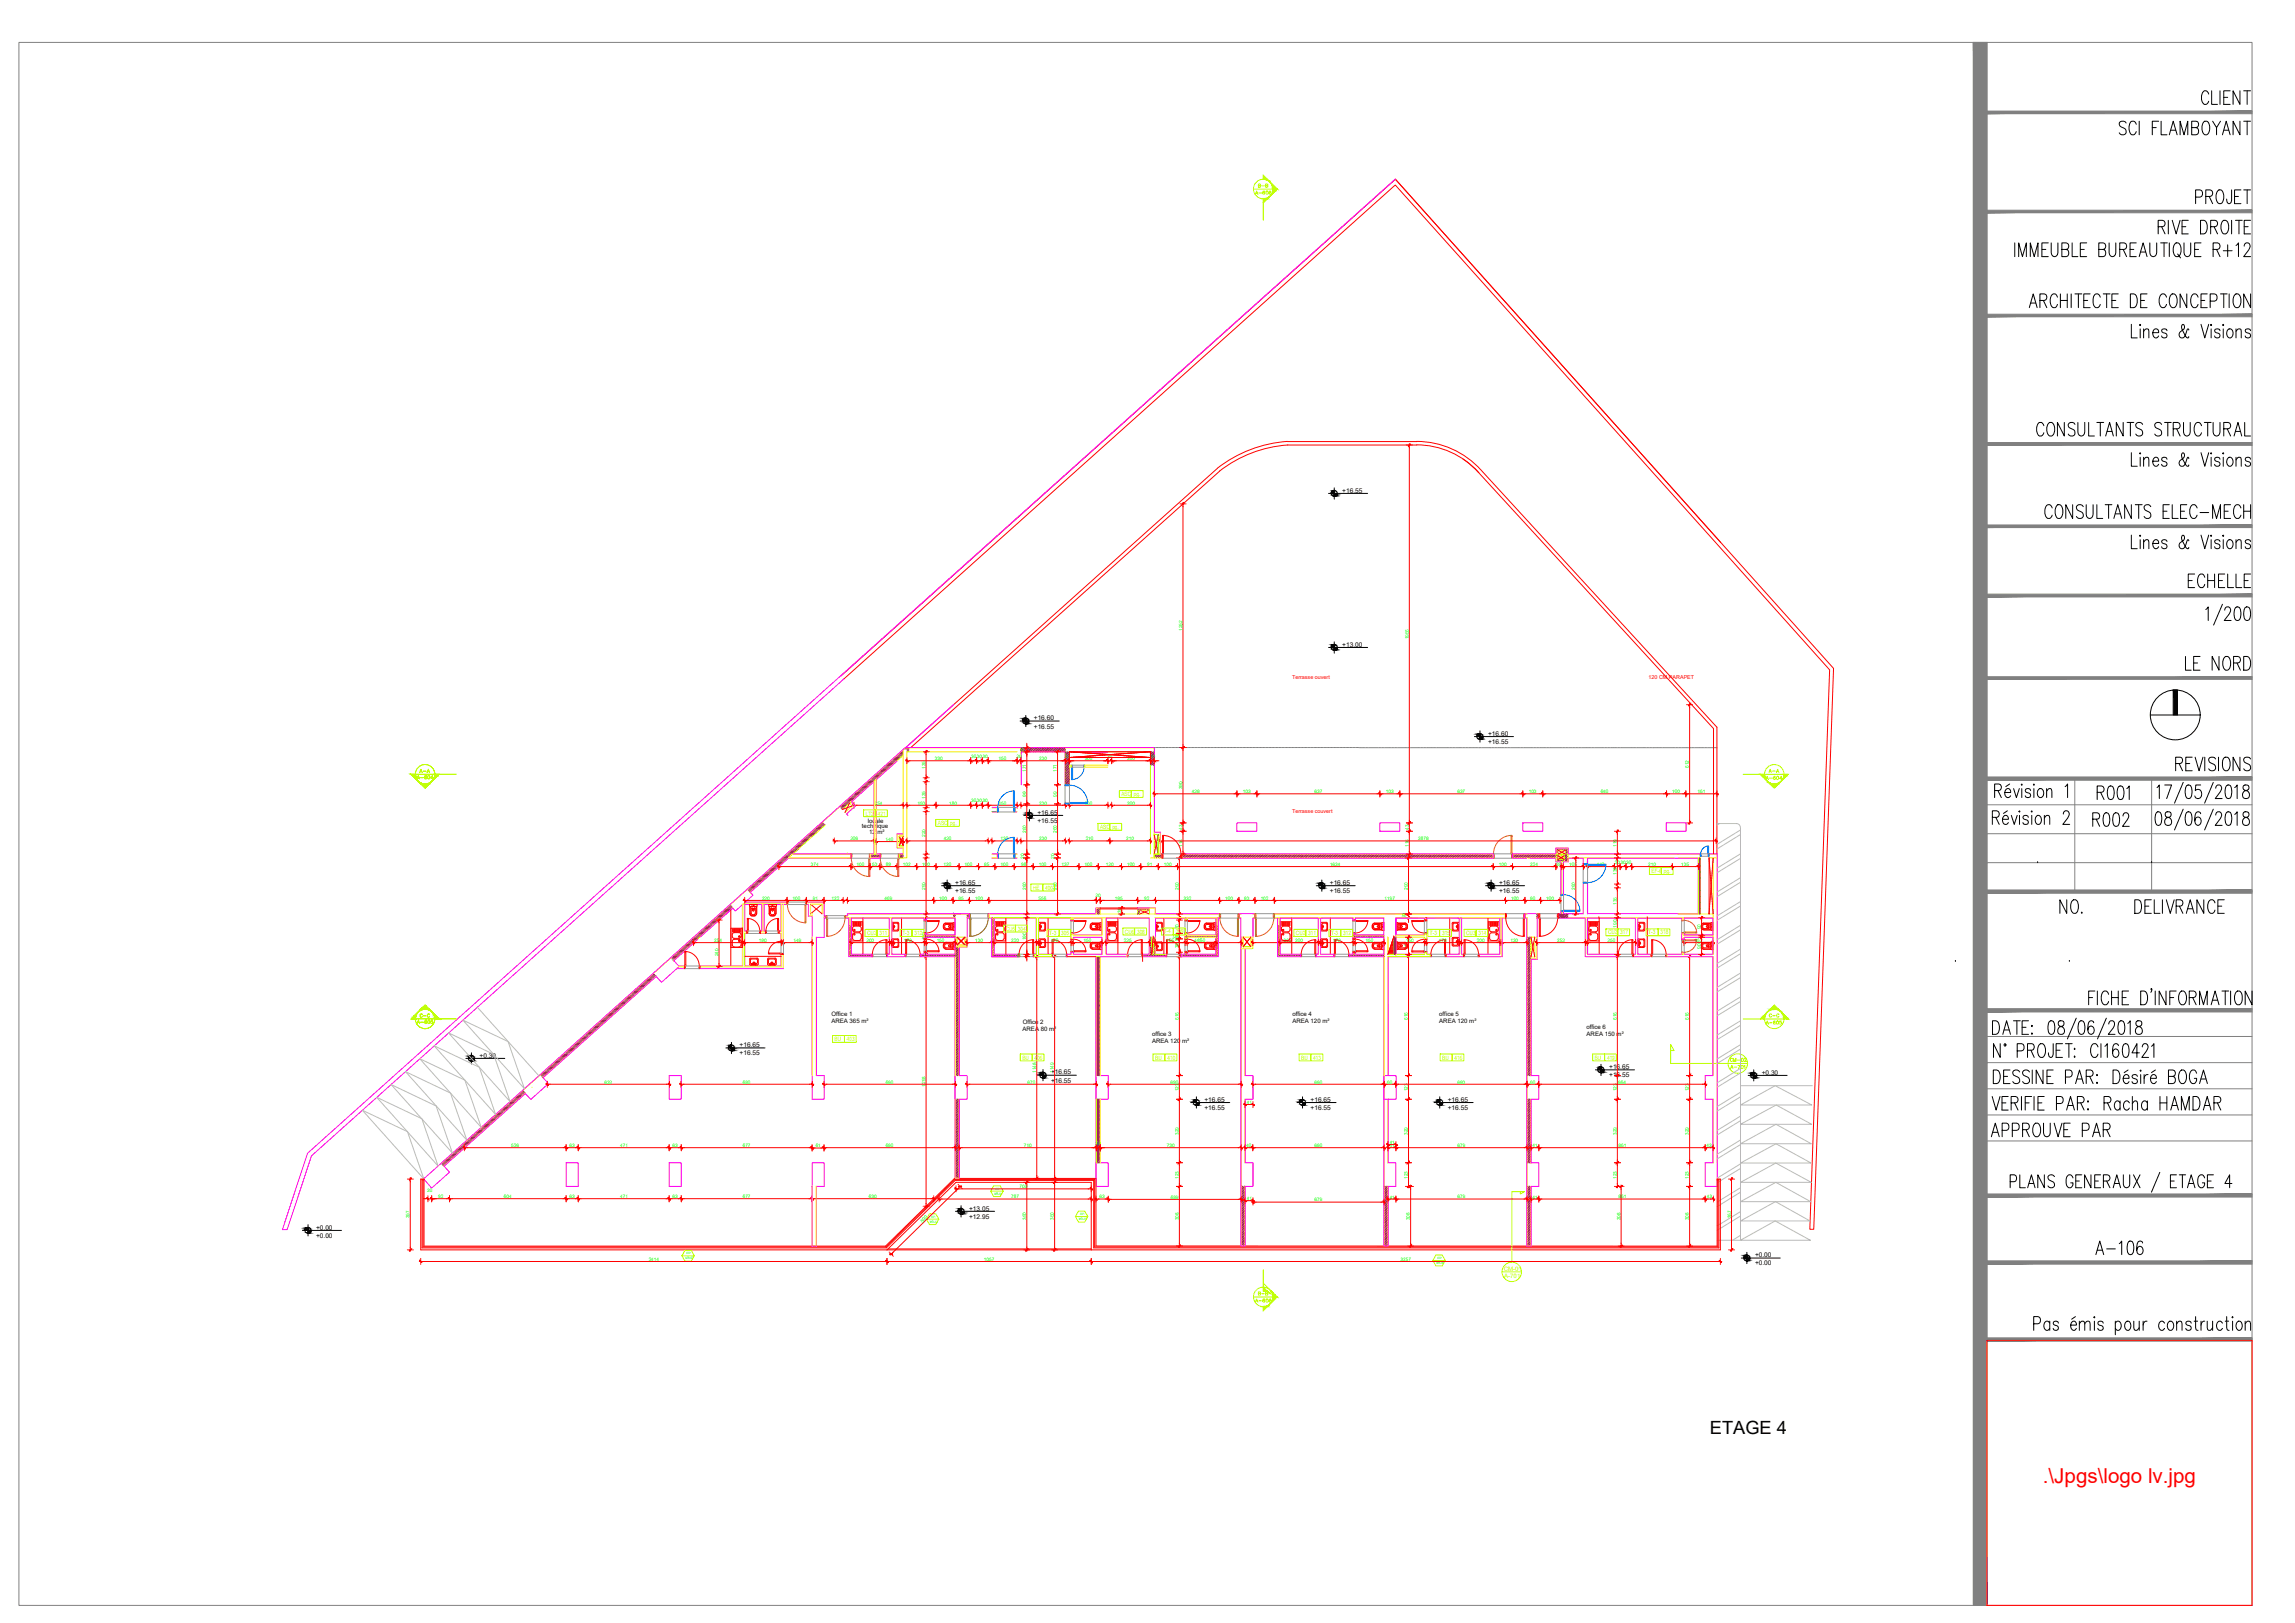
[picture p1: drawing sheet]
<svg xmlns="http://www.w3.org/2000/svg" width="594mm" height="420mm" viewBox="0 0 594 420" stroke-linecap="round" stroke-linejoin="round" font-family="sans-serif">
<defs><g id="words">
<g font-size="7.1">
<text x="547.9" y="36">SCI FLAMBOYANT</text>
<text x="567.6" y="54">PROJET</text>
<text x="526.3" y="113.9">CONSULTANTS STRUCTURAL</text>
<text x="528.5" y="135.5">CONSULTANTS ELEC-MECH</text>
<text x="565.5" y="153.5">ECHELLE</text>
<text x="564.8" y="174.6">LE NORD</text>
<text x="541.9" y="208.1">R001</text>
<text x="540.8" y="215.2">R002</text>
<text x="532.3" y="237.8">NO.</text>
<text x="551.7" y="237.8">DELIVRANCE</text>
<text x="514.7" y="295.6">APPROUVE PAR</text>
<text x="541.5" y="326">A-106</text>
</g>
<text font-size="5.3" fill="#f00" x="528.8" y="383.8">.\Jpgs\logo lv.jpg</text>
<text font-size="4.7" x="442.6" y="371.3">ETAGE 4</text>
<g font-size="3.5" fill="#bfff00">
<text x="324.9" y="49.7">B-B</text>
<text x="107.6" y="201.1">A-A</text>
<text x="456.8" y="201.1">A-A</text>
<text x="107.9" y="264.6">C-C</text>
<text x="457.2" y="264.6">C-C</text>
<text x="324.9" y="336.5">B-B</text>
</g>
<g font-size="1.7">
<text x="347.5" y="127.6">+16.55</text>
<text x="347.5" y="167.4">+13.00</text>
<text x="267.6" y="188.6">+16.55</text>
<text x="267.6" y="186.5">+16.60</text>
<text x="385.2" y="190.5">+16.60</text>
<text x="385.2" y="192.6">+16.55</text>
<text x="268.5" y="213">+16.55</text>
<text x="268.5" y="210.9">+16.65</text>
<text x="247.3" y="231.2">+16.55</text>
<text x="247.3" y="229.1">+16.65</text>
<text x="344.2" y="231.2">+16.55</text>
<text x="344.2" y="229.1">+16.65</text>
<text x="388.1" y="231.2">+16.55</text>
<text x="388.1" y="229.1">+16.65</text>
<text x="124.1" y="273.8">+0.30</text>
<text x="191.5" y="273.2">+16.55</text>
<text x="191.5" y="271.1">+16.65</text>
<text x="272.1" y="280.3">+16.55</text>
<text x="272.1" y="278.1">+16.65</text>
<text x="416.5" y="278.9">+16.55</text>
<text x="416.5" y="276.8">+16.65</text>
<text x="456" y="278.2">+0.30</text>
<text x="311.8" y="287.3">+16.55</text>
<text x="311.8" y="285.2">+16.65</text>
<text x="339.2" y="287.3">+16.55</text>
<text x="339.2" y="285.2">+16.65</text>
<text x="374.8" y="287.3">+16.55</text>
<text x="374.8" y="285.2">+16.65</text>
<text x="250.9" y="315.5">+12.95</text>
<text x="250.9" y="313.4">+13.05</text>
<text x="81.8" y="320.4">+0.00</text>
<text x="81.8" y="318.3">+0.00</text>
<text x="454.3" y="327.6">+0.00</text>
<text x="454.3" y="325.5">+0.00</text>
</g>
<g font-size="1.6">
<text x="223.1" y="214.4">technique</text>
<text x="224.6" y="213.1">locale</text>
<text x="225" y="215.9">12 m²</text>
<text x="215.3" y="262.9">Office 1</text>
<text x="334.5" y="262.9">office 4</text>
<text x="372.6" y="262.9">office 5</text>
<text x="215.2" y="264.8">AREA 365 m²</text>
<text x="264.7" y="266.9">AREA 80 m²</text>
<text x="264.7" y="265">Office 2</text>
<text x="298.2" y="268.2">office 3</text>
<text x="334.5" y="264.8">AREA 120 m²</text>
<text x="372.6" y="264.8">AREA 120 m²</text>
<text x="410.7" y="266.4">office 6</text>
<text x="410.7" y="268.3">AREA 150 m²</text>
<text x="298.2" y="270.1">AREA 120 m²</text>
</g>
<g font-size="1.6" fill="#bfff00">
<text x="389.2" y="329.1">CM-01</text>
<text x="389.4" y="330.9">A-701</text>
</g>
<g font-size="1.5" fill="#bfff00">
<text x="290.3" y="206.1">ASC pg.</text>
<text x="224.1" y="211.1">LT2</text>
<text x="227.3" y="211.1">421</text>
<text x="242.8" y="213.6">ASC pg.</text>
<text x="284.8" y="214.6">ASC pg.</text>
<text x="427.5" y="226.1">EF-6 pg.</text>
<text x="267.4" y="230.3">HE</text>
<text x="270.6" y="230.3">400</text>
<text x="224.5" y="242">CU2</text>
<text x="227.7" y="242">311</text>
<text x="233.6" y="242">T-3</text>
<text x="236.7" y="242">312</text>
<text x="260.3" y="241">CU5</text>
<text x="263.5" y="241">304</text>
<text x="271.6" y="242">T-3</text>
<text x="274.7" y="242">305</text>
<text x="291.2" y="241.7">CU6</text>
<text x="294.3" y="241.7">308</text>
<text x="301.2" y="241.7">T-4</text>
<text x="304.4" y="241.7">309</text>
<text x="335.5" y="242">CU2</text>
<text x="338.7" y="242">311</text>
<text x="344.6" y="242">T-3</text>
<text x="347.7" y="242">312</text>
<text x="370.1" y="242.1">T-3</text>
<text x="373.3" y="242.1">315</text>
<text x="379.5" y="242.1">CU3</text>
<text x="382.7" y="242.1">314</text>
<text x="416.2" y="241.9">CU2</text>
<text x="419.4" y="241.9">317</text>
<text x="426.7" y="241.9">T-3</text>
<text x="429.8" y="241.9">318</text>
<text x="216.1" y="269.6">BU</text>
<text x="219.2" y="269.6">403</text>
<text x="264.7" y="274.3">BU</text>
<text x="267.8" y="274.3">406</text>
<text x="299" y="274.3">BU</text>
<text x="302.2" y="274.3">410</text>
<text x="336.8" y="274.3">BU</text>
<text x="340" y="274.3">413</text>
<text x="373.3" y="274.3">BU</text>
<text x="376.5" y="274.3">416</text>
<text x="412.8" y="274.3">BU</text>
<text x="416" y="274.3">419</text>
</g>
<g font-size="1.4" fill="#f00">
<text x="334.5" y="175.9">Terrasse ouvert</text>
<text x="426.7" y="175.9">120 CM PARAPET</text>
<text x="334.5" y="210.6">Terrasse couvert</text>
</g>
<g font-size="1.2" fill="#0f0">
<text x="306.1" y="163.4" transform="rotate(-90 306.1 163.4)">1262</text>
<text x="364.7" y="165.5" transform="rotate(-90 364.7 165.5)">1956</text>
<text x="242" y="196.8">330</text>
<text x="251.4" y="196.2">303030</text>
<text x="258.5" y="196.8">150</text>
<text x="263.1" y="196.2">20</text>
<text x="265.1" y="194.8" transform="rotate(-90 265.1 194.8)">20</text>
<text x="269" y="196.8">230</text>
<text x="275.6" y="196.2">20</text>
<text x="280.8" y="196.8">200</text>
<text x="286.6" y="196.2">20</text>
<text x="291.8" y="196.8">200</text>
<text x="297.6" y="196.2">20</text>
<text x="239.6" y="199.1" transform="rotate(-90 239.6 199.1)">135</text>
<text x="265.6" y="199.9" transform="rotate(-90 265.6 199.9)">171</text>
<text x="273.6" y="199.9" transform="rotate(-90 273.6 199.9)">171</text>
<text x="437.2" y="198.8" transform="rotate(-90 437.2 198.8)">612</text>
<text x="226.4" y="208.3">254</text>
<text x="237.5" y="208.3">150</text>
<text x="239.6" y="206.8" transform="rotate(-90 239.6 206.8)">135</text>
<text x="245.7" y="208.3">180</text>
<text x="251.4" y="207.7">303030</text>
<text x="258.5" y="208.3">150</text>
<text x="265.6" y="206.3" transform="rotate(-90 265.6 206.3)">99</text>
<text x="269" y="208.3">230</text>
<text x="273.6" y="206.3" transform="rotate(-90 273.6 206.3)">99</text>
<text x="280.8" y="208.3">200</text>
<text x="291.8" y="208.3">200</text>
<text x="306.1" y="204.3" transform="rotate(-90 306.1 204.3)">390</text>
<text x="308.5" y="205.3">428</text>
<text x="321.7" y="205.3">103</text>
<text x="340.3" y="205.3">637</text>
<text x="358.7" y="205.3">103</text>
<text x="377.3" y="205.3">637</text>
<text x="395.7" y="205.3">103</text>
<text x="414.3" y="205.3">640</text>
<text x="432.8" y="205.3">100</text>
<text x="439.4" y="205.3">161</text>
<text x="265.6" y="215.6" transform="rotate(-90 265.6 215.6)">260</text>
<text x="273.6" y="215.6" transform="rotate(-90 273.6 215.6)">260</text>
<text x="306.1" y="214.8" transform="rotate(-90 306.1 214.8)">43</text>
<text x="364.7" y="214.8" transform="rotate(-90 364.7 214.8)">43</text>
<text x="220.1" y="217.5">206</text>
<text x="229.2" y="217.7">140</text>
<text x="239.6" y="216.6" transform="rotate(-90 239.6 216.6)">220</text>
<text x="244.3" y="217.5">420</text>
<text x="259" y="217.5">130</text>
<text x="269" y="217.5">230</text>
<text x="281" y="217.5">210</text>
<text x="291.5" y="217.5">210</text>
<text x="306.1" y="219.2" transform="rotate(-90 306.1 219.2)">118</text>
<text x="364.7" y="219.2" transform="rotate(-90 364.7 219.2)">118</text>
<text x="367.1" y="217.5">2878</text>
<text x="418.5" y="219.2" transform="rotate(-90 418.5 219.2)">119</text>
<text x="209.9" y="224.1">374</text>
<text x="221.7" y="224.2">100</text>
<text x="225.8" y="224.2">53</text>
<text x="229.3" y="224.2">89</text>
<text x="233.7" y="224.2">102</text>
<text x="238.7" y="224.2">100</text>
<text x="244.2" y="224.2">120</text>
<text x="249.7" y="224.2">100</text>
<text x="254.7" y="224.2">85</text>
<text x="259" y="224.2">100</text>
<text x="264.3" y="224.2">98</text>
<text x="265.1" y="222.3" transform="rotate(-90 265.1 222.3)">20</text>
<text x="268.9" y="224.2">100</text>
<text x="273" y="222.3" transform="rotate(-90 273 222.3)">20</text>
<text x="274.8" y="224.2">137</text>
<text x="280.7" y="224.2">100</text>
<text x="286.2" y="224.2">120</text>
<text x="291.7" y="224.2">100</text>
<text x="297" y="224.2">91</text>
<text x="301.3" y="224.2">100</text>
<text x="344.3" y="224.2">1634</text>
<text x="388" y="224.2">100</text>
<text x="396.1" y="224.2">224</text>
<text x="402.8" y="224.2">28</text>
<text x="406.2" y="224.2">105</text>
<text x="413.3" y="224.2">140</text>
<text x="418" y="223.6">303030</text>
<text x="418.5" y="226.5" transform="rotate(-90 418.5 226.5)">135</text>
<text x="426.6" y="224.2">210</text>
<text x="435.2" y="224.2">135</text>
<text x="197.3" y="232.9">220</text>
<text x="205.2" y="232.9">100</text>
<text x="210.4" y="232.9">91</text>
<text x="215.3" y="232.9">122</text>
<text x="229" y="232.9">469</text>
<text x="239.6" y="230.3" transform="rotate(-90 239.6 230.3)">290</text>
<text x="243.1" y="232.9">100</text>
<text x="248.1" y="232.9">85</text>
<text x="252.4" y="232.9">100</text>
<text x="265.6" y="230.3" transform="rotate(-90 265.6 230.3)">290</text>
<text x="268.8" y="232.9">556</text>
<text x="273.6" y="230.3" transform="rotate(-90 273.6 230.3)">290</text>
<text x="283.6" y="232.3">20</text>
<text x="288.6" y="232.9">195</text>
<text x="296.1" y="232.9">92</text>
<text x="305.1" y="230.3" transform="rotate(-90 305.1 230.3)">290</text>
<text x="306.4" y="232.9">332</text>
<text x="317.1" y="232.9">100</text>
<text x="322.1" y="232.9">83</text>
<text x="326.3" y="232.9">102</text>
<text x="358.4" y="232.9">1197</text>
<text x="364.4" y="230.3" transform="rotate(-90 364.4 230.3)">290</text>
<text x="391.1" y="232.9">100</text>
<text x="396.1" y="232.9">80</text>
<text x="400.2" y="232.9">100</text>
<text x="407.7" y="230.3" transform="rotate(-90 407.7 230.3)">290</text>
<text x="290.2" y="236.4" transform="rotate(-90 290.2 236.4)">31</text>
<text x="363.8" y="237.8" transform="rotate(-90 363.8 237.8)">20</text>
<text x="418.5" y="234.3" transform="rotate(-90 418.5 234.3)">135</text>
<text x="184.9" y="243.9">254</text>
<text x="196.5" y="243.9">190</text>
<text x="205.4" y="243.9">149</text>
<text x="224.3" y="243.9">200</text>
<text x="234" y="243.9">170</text>
<text x="239.6" y="243.4" transform="rotate(-90 239.6 243.4)">190</text>
<text x="242.5" y="243.9">150</text>
<text x="252.5" y="243.9">130</text>
<text x="261.8" y="243.9">220</text>
<text x="265.6" y="243.4" transform="rotate(-90 265.6 243.4)">190</text>
<text x="272" y="243.9">170</text>
<text x="280.5" y="243.9">150</text>
<text x="290.9" y="243.9">225</text>
<text x="301.9" y="243.9">155</text>
<text x="304.6" y="243" transform="rotate(-90 304.6 243)">27</text>
<text x="305.1" y="245.5" transform="rotate(-90 305.1 245.5)">70</text>
<text x="305.1" y="243.6" transform="rotate(-90 305.1 243.6)">200</text>
<text x="305.1" y="242.3" transform="rotate(-90 305.1 242.3)">2</text>
<text x="305.1" y="240.6" transform="rotate(-90 305.1 240.6)">70</text>
<text x="309.1" y="243.9">445</text>
<text x="310" y="243.9">150</text>
<text x="332.3" y="243.9">362</text>
<text x="335.3" y="243.9">200</text>
<text x="345" y="243.9">170</text>
<text x="353.5" y="243.9">150</text>
<text x="364" y="243.9">150</text>
<text x="364.4" y="245.5" transform="rotate(-90 364.4 245.5)">90</text>
<text x="372.5" y="243.9">170</text>
<text x="382.3" y="243.9">200</text>
<text x="391" y="243.9">130</text>
<text x="403.1" y="243.9">252</text>
<text x="416.1" y="243.9">250</text>
<text x="418.5" y="240.1" transform="rotate(-90 418.5 240.1)">190</text>
<text x="438.6" y="243.9">152</text>
<text x="440.3" y="245.5" transform="rotate(-90 440.3 245.5)">90</text>
<text x="440.3" y="240.6" transform="rotate(-90 440.3 240.6)">90</text>
<text x="186" y="247.6" transform="rotate(-90 186 247.6)">240</text>
<text x="264.1" y="248.1" transform="rotate(-90 264.1 248.1)">10</text>
<text x="305.1" y="264" transform="rotate(-90 305.1 264)">616</text>
<text x="364.4" y="264" transform="rotate(-90 364.4 264)">616</text>
<text x="418.5" y="264" transform="rotate(-90 418.5 264)">616</text>
<text x="437.2" y="264" transform="rotate(-90 437.2 264)">616</text>
<text x="156.4" y="280.5">632</text>
<text x="192.3" y="280.5">680</text>
<text x="229.3" y="280.5">680</text>
<text x="239.6" y="281.3" transform="rotate(-90 239.6 281.3)">1293</text>
<text x="266" y="280.5">670</text>
<text x="268.2" y="277.8" transform="rotate(-90 268.2 277.8)">1148</text>
<text x="272.8" y="277.7" transform="rotate(-90 272.8 277.7)">1149</text>
<text x="303" y="280.5">690</text>
<text x="340.3" y="280.5">680</text>
<text x="359.1" y="280.5">60</text>
<text x="377.3" y="280.5">680</text>
<text x="396.1" y="280.5">60</text>
<text x="418.9" y="280.5">864</text>
<text x="305.1" y="282.5" transform="rotate(-90 305.1 282.5)">123</text>
<text x="322.7" y="285.8">41</text>
<text x="364.4" y="282.5" transform="rotate(-90 364.4 282.5)">123</text>
<text x="418.5" y="282.5" transform="rotate(-90 418.5 282.5)">123</text>
<text x="437.2" y="282.5" transform="rotate(-90 437.2 282.5)">123</text>
<text x="305.1" y="293.8" transform="rotate(-90 305.1 293.8)">329</text>
<text x="364.4" y="293.8" transform="rotate(-90 364.4 293.8)">329</text>
<text x="418.5" y="293.8" transform="rotate(-90 418.5 293.8)">329</text>
<text x="437.2" y="293.8" transform="rotate(-90 437.2 293.8)">329</text>
<text x="132.4" y="296.9">526</text>
<text x="147.4" y="296.9">63</text>
<text x="160.5" y="297">471</text>
<text x="174.1" y="296.9">63</text>
<text x="192.3" y="296.9">677</text>
<text x="211.1" y="297">61</text>
<text x="229.3" y="296.9">680</text>
<text x="265" y="296.9">710</text>
<text x="283.6" y="296.4">20</text>
<text x="302" y="296.9">730</text>
<text x="322.6" y="296.9">40</text>
<text x="340.3" y="296.9">680</text>
<text x="359.7" y="297">41</text>
<text x="359.7" y="296.1">41</text>
<text x="377.3" y="296.9">679</text>
<text x="396.7" y="297">41</text>
<text x="419" y="296.9">861</text>
<text x="441.8" y="297">42</text>
<text x="305.1" y="305.2" transform="rotate(-90 305.1 305.2)">123</text>
<text x="364.4" y="305.2" transform="rotate(-90 364.4 305.2)">123</text>
<text x="418.5" y="305.2" transform="rotate(-90 418.5 305.2)">123</text>
<text x="437.2" y="305.2" transform="rotate(-90 437.2 305.2)">123</text>
<text x="110.6" y="308.7">20</text>
<text x="113.4" y="310.1">92</text>
<text x="130.4" y="310.1">604</text>
<text x="147.4" y="310.1">63</text>
<text x="160.5" y="310.2">471</text>
<text x="174.1" y="310.1">63</text>
<text x="192.3" y="310.1">677</text>
<text x="224.9" y="310.1">630</text>
<text x="261.8" y="310.2">787</text>
<text x="263.9" y="307.6">700</text>
<text x="284.6" y="310.2">63</text>
<text x="303.1" y="310.3">689</text>
<text x="322.7" y="310.7">41</text>
<text x="340.3" y="311">679</text>
<text x="359.7" y="310.3">41</text>
<text x="377.3" y="310.2">679</text>
<text x="396.7" y="310.3">41</text>
<text x="419" y="310.2">861</text>
<text x="441.8" y="310.2">43</text>
<text x="106" y="315.4" transform="rotate(-90 106 315.4)">367</text>
<text x="238.8" y="316.5" transform="rotate(-45 238.8 316.5)">500</text>
<text x="265.6" y="315.8" transform="rotate(-90 265.6 315.8)">350</text>
<text x="272.8" y="315.8" transform="rotate(-90 272.8 315.8)">350</text>
<text x="305.1" y="315.9" transform="rotate(-90 305.1 315.9)">308</text>
<text x="365" y="315.9" transform="rotate(-90 365 315.9)">308</text>
<text x="419.5" y="315.9" transform="rotate(-90 419.5 315.9)">308</text>
<text x="437.2" y="315.9" transform="rotate(-90 437.2 315.9)">308</text>
<text x="448.1" y="315.4" transform="rotate(-90 448.1 315.4)">367</text>
<text x="167.9" y="326.4">2414</text>
<text x="254.7" y="326.4">1057</text>
<text x="362.5" y="326.4">3257</text>
</g>
<g font-size=".8" fill="#0f0">
<text x="257.4" y="309.3">MR-04</text>
<text x="257.7" y="308">401</text>
<text x="240.7" y="316.5">MR-03</text>
<text x="241.1" y="315.2">401</text>
<text x="279.3" y="315.9">MR-05</text>
<text x="279.6" y="314.6">401</text>
<text x="177.4" y="326">MR-02</text>
<text x="177.7" y="324.7">401</text>
<text x="371.8" y="327.2">MR-06</text>
<text x="372.1" y="325.9">401</text>
</g>
</g></defs>
<!-- layer: A-DOOR-H -->
<path d="M251.1 237.9h.2M255.7 236.5h.2v1.2l-.2-.3zM255.8 237.7a4.8 4.8 0 0 1-4.8 4.7M251.1 242.4l-.2-5.9h.3l-.1 1.2h.2v4.7M251.1 242.2h.2" fill="none" stroke="#957000" stroke-width=".26"/>
<path d="M251.1 237.7h4.7M251.2 236.5h4.5" fill="none" stroke="#989898" stroke-width=".26"/>
<!-- layer: A-DOOR-C -->
<g fill="none" stroke="#dd6e00" stroke-width=".26">
<path d="M391.1 216.3v4.7h.3l-.1 1.2h.2l-.1-5.9a4.7 4.7 0 0 0-4.8 4.7M391.1 216.5h.3M203.7 233.5h.3l-.1 .7zM203.8 234.1a4.8 4.8 0 0 0 4.8 4.8l.1-5.4h-.2l.1 .7h-.2v4.7M208.4 234.4h.2M208.4 238.6h.2M214 237.9h.2M218.6 237h.2v.7l-.2-.3zM218.7 237.7a4.8 4.8 0 0 1-4.7 4.7M220.3 221h.2l-.1 1.2zM220.4 222.2a4.8 4.8 0 0 0 4.8 4.7l.1-5.9h-.3l.2 1.2h-.3v4.7M224.9 222.4h.3"/>
<path d="M224.9 226.7h.3M227.8 221h.2l-.1 1.2zM227.9 222.2a4.8 4.8 0 0 0 4.7 4.7l.2-5.9h-.3l.1 1.2h-.2v4.7M232.4 222.4h.2M232.4 226.7h.2M315.7 236.5h.3l-.2 1.2zM315.8 237.7a4.8 4.8 0 0 0 4.8 4.7M320.3 237.9h.3M325 237.9h.2M329.6 236.5h.2v1.2l-.2-.3zM329.7 237.7a4.8 4.8 0 0 1-4.7 4.7M386.5 221l.3 .3v.9h-.3z"/>
<path d="M391.1 220.8h.3M435.3 238.1l.7 .2-.7 .1zM436 238.3a3.3 3.3 0 0 1 3.2 3.2l-3.9 .2v-.3l.7 .1v-.2h3.2M214 242.4l-.1-5.4h.2l-.1 .7h.2v4.7M214 242.2h.2M320.3 242.4v-4.7h.3l-.2-1.2h.3l-.1 5.9M320.3 242.2h.3M325 242.4l-.1-5.9h.2l-.1 1.2h.2v4.7M325 242.2h.2M435.3 246.4h.4l.3 .3h-.7zM436.2 241.3v.2M436.2 243.3v.3"/>
<path d="M438.9 241.3v.2M438.9 243.3v.3M439.2 243.3a3.2 3.2 0 0 1-3.2 3.2M439.2 243.3l-3.9-.1v.2l.7-.1v.3h3.2"/>
</g>
<g fill="none" stroke="#989898" stroke-width=".26">
<path d="M203.9 234.2h4.7M204 233.5h4.5M214 237.7h4.7M214.1 237h4.5M220.4 222.2h4.8M220.5 221h4.5M227.9 222.2h4.7M228 221h4.5M315.8 237.7h4.8M316 236.5h4.4M325 237.7h4.7M325.1 236.5h4.5"/>
<path d="M386.7 221h4.7M386.8 222.2h4.5M435.3 238.4v3M436 238.3v3.2M435.3 243.4v3M436 243.3v3.3"/>
</g>
<!-- layer: A1-01 - AFP00N$0$A-FLOR-PATT-SC30 -->
<g fill="none" stroke="#95004a" stroke-width=".26">
<path d="M227.4 199.8h1.6M227.8 199.5h1.5M228.2 199.2h1.5M228.5 198.9h1.5M228.8 198.6h1.6M229.2 198.2h1.5M229.6 197.9h1.5M229.9 197.6h1.5M230.2 197.3h1.6M230.6 197h1.5M231 196.7h1.5M231.3 196.4h1.5"/>
<path d="M231.6 196.1h1.6M232 195.7h1.5M232.4 195.4h1.4M232.7 195.1h1.1M233 194.8h.8M233.4 194.5h.4M233.8 194.2h.1M234.1 193.9h1.2M234.8 194.5h.5M234.8 194.2h.5M264.6 193.6l-.3 .3M265 193.6l-.7 .8"/>
<path d="M265.5 193.6l-1 1M265.9 193.6l-.9 1M266.4 193.6l-1 1M266.8 193.6l-1 1M267.3 193.6l-1 1M267.7 193.6l-1 1M268.2 193.6l-1 1M268.6 193.6l-1 1M269 193.6l-1 1M269.5 193.6l-1 1M269.9 193.6l-1 1M270.4 193.6l-1 1"/>
<path d="M270.8 193.6l-1 1M271.3 193.6l-1.1 1M271.7 193.6l-1 1M272.1 193.6l-1 1M272.6 193.6l-1 1M273 193.6l-1 1M273.5 193.6l-1.1 1M273.9 193.6l-1 1M274.3 193.6l-1 1M274.8 193.6l-1 1M275.2 193.6l-1 1M275.7 193.6l-1.1 1"/>
<path d="M275.8 193.9l-.7 .7M275.8 194.4l-.3 .2M276 194.6l-.2 .2M276.4 194.6l-.6 .7M276.8 194.7l-1 1M276.8 195.1l-1 1M276.8 195.6l-1 1M276.8 196l-1 1M276.8 196.4l-1 1.1M276.8 196.9l-1 1M276.8 197.3l-1 1M276.8 197.8l-1 1"/>
<path d="M276.8 198.2l-1 1M276.8 198.7l-1 1M276.8 199.1l-1 1M276.8 199.5l-1 1M276.8 200l-1 1M298.1 194.6l-.3 .3M298.5 194.6l-.7 .7M298.8 195.7l-1 1M298.8 194.8l-1 1M298.8 195.2l-1 1M298.8 196.1l-1 1M298.8 196.6l-1 .9"/>
<path d="M298.8 197l-1 1M298.8 197.5l-.7 .6M298.8 197.9l-.2 .2M205.1 219.8h1.6M205.5 219.5h1.6M205.9 219.2h1.4M206.2 218.8h1.5M206.5 218.5h1.6M206.7 219.8h.1M206.9 218.2h1.5M207 219.5h.1M207.2 217.9h1.5"/>
<path d="M207.6 217.6h1.5M207.9 217.3h1.6M208.3 217h1.5M208.6 216.7h1.5M209 216.3h1.5M209.3 216h1.5M209.7 215.7h1.5M210 215.4h1.5M210.4 215.1h1.5M210.7 214.8h1.5M211.1 214.5h1.5M211.4 214.2h1.5"/>
<path d="M211.8 213.8h1.5M212.1 213.5h1.5M212.5 213.2h.8M212.8 212.9h.2M217.4 208.8h1.4M217.7 209.2h.8M217.7 208.5h1.5M218 209.5h.2M218 208.2h1.6M218.4 207.9h1.5M218.7 207.6h1.5M219.1 207.3h1.5"/>
<path d="M219.4 207h1.6M219.8 206.7h1.5M220.1 206.3h1.5M220.5 206.1h1.5M220.8 205.7h1.6M221.2 205.4h1.5M221.5 205.1h1.5M221.9 204.8h1.5M222.2 204.5h1.6M222.6 204.2h1.5M222.9 203.8h1.5M223.3 203.6h1.5"/>
<path d="M223.6 203.2h1.6M224 202.9h1.5M224.3 202.6h1.5M224.7 202.3h1.5M225 202h1.6M225.4 201.6h1.5M225.7 201.4h1.5M226.1 201.1h1.5M226.4 200.7h1.6M226.8 200.4h1.5M227.1 200.1h1.5M276.8 200.4l-1 1"/>
<path d="M276.8 200.9l-1 1M276.8 201.3l-1 1M276.8 201.8l-1 .9M276.8 202.2l-.9 .9M276.8 202.7l-.5 .4M403 219.6l-.2 .2M403.5 219.6l-.7 .6M403.9 219.6l-.5 .5M404.4 219.6l-.6 .5M404.8 219.6l-.5 .5M405.2 219.6l-.5 .5M405.7 219.6l-.5 .5"/>
<path d="M405.9 219.9l-.7 .6M182.8 239.8h1.5M183.2 239.5h1.4M183.5 239.2h1.5M183.8 238.9h1.5M184.2 238.6h1.5M184.6 238.2h1.4M184.9 237.9h1.5M185.2 237.6h1.5M185.6 237.3h1.5M186 237h1.4M186.3 236.7h1.5"/>
<path d="M186.6 236.4h1.5M187 236h1.5M187.4 235.7h1.4M187.7 235.4h1.5M188 235.1h1.5M188.4 234.8h1.1M188.8 234.5h.5M193.6 230.1h1.5M193.7 230.4h1.1M193.9 230.7h.5M194 229.8h1.4M194.3 229.5h1.5"/>
<path d="M194.7 229.2h1.5M195 228.9h1.5M195.4 228.5h1.4M195.7 228.2h1.5M196.1 227.9h1.5M196.4 227.6h1.5M196.8 227.3h1.5M197.1 227h1.5M197.5 226.7h1.5M197.8 226.4h1.5M198.1 226h1.6M198.5 225.7h1.5"/>
<path d="M198.9 225.4h1.4M199.2 225.1h1.5M199.5 224.8h1.6M199.9 224.5h1.5M200.3 224.2h1.4M200.6 223.9h1.5M200.9 223.5h1.6M201.3 223.2h1.5M201.7 222.9h1.4M202 222.6h1.5M202.3 222.3h1.6M202.7 222h1.5"/>
<path d="M203.1 221.7h1.4M203.4 221.4h1.5M203.7 221h1.6M204.1 220.7h1.5M204.5 220.4h1.6M204.8 220.1h1.6M205.9 220.4h.1M206.3 220.1h.1M213.6 237.1l-.3 .3M213.7 237.5l-.1 .1M219.9 239.6l-.1 .1M220.3 239.7l-.5 .5"/>
<path d="M225.6 221.1l-.2 .3M226 221.1l-.6 .7M226.5 221.1l-1 1M226.9 221.1l-.9 1M227.4 221.1l-1 1M227.7 221.2l-.8 .9M227.7 221.7l-.4 .4M233.2 221.1l-.3 .3M233.6 221.1l-.7 .8M233.8 221.4l-.7 .7M233.8 221.8l-.3 .3M246.8 236.6h.1"/>
<path d="M247.3 236.6l-.5 .5M247.3 237l-.5 .5M247.3 237.5l-.2 .1M250.3 236.6v.1M250.8 236.6l-.5 .5M250.9 237l-.6 .5M250.9 237.4l-.2 .2M256.9 237.6l-.1 .1M257.3 239.5l-.5 .5M257.3 238.1l-.5 .5M257.3 237.7l-.5 .5M257.3 238.6l-.5 .5"/>
<path d="M257.3 239l-.5 .5M257.3 239.9l-.5 .5M284.1 235.1l-.3 .3M284.6 235.1l-.8 .8M284.8 235.7l-.9 .9M284.8 235.3l-1 1M284.8 236.2l-.4 .4M294.7 235.1l-.2 .2M295 235.7l-.5 .5M295 236.1l-.5 .5M295 236.6h.1M295.1 235.1l-.6 .6"/>
<path d="M295.6 235.1l-.5 .5M296 235.1l-.5 .5M296.5 235.1l-.5 .5M296.9 235.1l-.5 .5M297.4 235.1l-.5 .5M297.5 235.4l-.2 .2M299 221.1l-.2 .2M299.4 221.1l-.6 .7M299.9 221.1l-1 1M300.3 221.1l-1 1M300.7 222l-.1 .1M300.7 221.1l-1 1"/>
<path d="M300.7 221.6l-.5 .5M306.1 221.1l-.2 .2M306.5 221.1l-.6 .7M306.9 221.1l-1 1M307.4 221.1l-1 1M307.8 221.1l-1 1M308.3 221.1l-1 1M308.7 221.1l-1 1M309.1 221.1l-1 1M309.6 221.1l-1 1M310 221.1l-1 1M310.5 221.1l-1 1"/>
<path d="M310.9 221.1l-1 1M311.3 221.1l-.9 1M311.8 221.1l-1 1M312.2 221.1l-.9 1M312.7 221.1l-1 1M313.1 221.1l-1 1M313.5 221.1l-.9 1M314 221.1l-1 1M314.4 221.1l-.9 1M314.9 221.1l-1 1M315 239.6l-.2 .2M315.3 239.7l-.5 .5"/>
<path d="M315.3 221.1l-.9 1M315.8 221.1l-1 1M316.2 221.1l-1 1M316.7 221.1l-1 1M317.1 221.1l-1 1M317.5 221.1l-.9 1M318 221.1l-1 1M318.4 221.1l-1 1M318.9 221.1l-1 1M319.3 221.1l-1 1M319.8 221.1l-1 1M320.2 221.1l-1 1"/>
<path d="M320.7 221.1l-1.1 1M321.1 221.1l-1 1M321.5 221.1l-1 1M322 221.1l-1 1M322.4 221.1l-1 1M322.9 221.1l-1.1 1M323.3 221.1l-1 1M323.8 221.1l-1.1 1M324.2 221.1l-1 1M324.6 221.1l-1 1M325.1 221.1l-1.1 1M325.5 221.1l-1 1"/>
<path d="M326 221.1l-1.1 1M326.4 221.1l-1 1M326.8 221.1l-1 1M327.3 221.1l-1.1 1M327.7 221.1l-1 1M328.2 221.1l-1.1 1M328.6 221.1l-1 1M329 221.1l-1 1M329.5 221.1l-1 1M329.9 221.1l-1 1M330.4 221.1l-1 1M330.8 221.1l-1 1"/>
<path d="M330.9 239.6l-.1 .1M331.2 221.1l-1 1M331.3 239.7l-.5 .5M331.7 221.1l-1 1M332.1 221.1l-1 1M332.6 221.1l-1 1M333 221.1l-1 1M333.4 221.1l-.9 1M333.9 221.1l-1 1M334.3 221.1l-.9 1M334.8 221.1l-1 1M335.2 221.1l-1 1"/>
<path d="M335.6 221.1l-.9 1M336.1 221.1l-1 1M336.5 221.1l-.9 1M337 221.1l-1 1M337.4 221.1l-.9 1M337.9 221.1l-1 1M338.3 221.1l-1 1M338.8 221.1l-1 1M339.2 221.1l-1 1M339.6 221.1l-.9 1M340.1 221.1l-1 1M340.5 221.1l-1 1"/>
<path d="M341 221.1l-1 1M341.4 221.1l-1 1M341.9 221.1l-1 1M342.3 221.1l-1 1M342.8 221.1l-1.1 1M343.2 221.1l-1 1M343.6 221.1l-1 1M344.1 221.1l-1 1M344.5 221.1l-1 1M345 221.1l-1.1 1M345.4 221.1l-1 1M345.8 221.1l-1 1"/>
<path d="M346.3 221.1l-1 1M346.7 221.1l-1 1M347.2 221.1l-1.1 1M347.6 221.1l-1 1M348.1 221.1l-1.1 1M348.5 221.1l-1 1M348.9 221.1l-1 1M349.4 221.1l-1.1 1M349.8 221.1l-1 1M350.3 221.1l-1.1 1M350.7 221.1l-1 1M351.1 221.1l-1 1"/>
<path d="M351.6 221.1l-1 1M352 221.1l-1 1M352.5 221.1l-1 1M352.9 221.1l-1 1M353.3 221.1l-1 1M353.8 221.1l-1 1M354.2 221.1l-1 1M354.7 221.1l-1 1M355.1 221.1l-1 1M355.5 221.1l-.9 1M356 221.1l-1 1M356.4 221.1l-.9 1"/>
<path d="M356.9 221.1l-1 1M357.3 221.1l-1 1M357.7 221.1l-.9 1M358.2 221.1l-1 1M358.6 221.1l-.9 1M359.1 221.1l-1 1M359.5 221.1l-1 1M360 221.1l-1 1M360.4 221.1l-1 1M360.9 221.1l-1 1M361.3 221.1l-1 1M361.7 221.1l-.9 1"/>
<path d="M362.2 221.1l-1 1M362.6 221.1l-1 1M363.1 221.1l-1 1M363.5 221.1l-1 1M364 221.1l-1 1M364.4 221.1l-1 1M364.8 221.1l-1 1M365.3 221.1l-1 1M365.7 221.1l-1 1M366.2 221.1l-1 1M366.6 221.1l-1 1M367.1 221.1l-1.1 1"/>
<path d="M367.5 221.1l-1 1M367.9 221.1l-1 1M368.4 221.1l-1 1M368.8 221.1l-1 1M369.3 221.1l-1.1 1M369.7 221.1l-1 1M370.1 221.1l-1 1M370.6 221.1l-1 1M371 221.1l-1 1M371.5 221.1l-1.1 1M371.9 221.1l-1 1M372.3 221.1l-1 1"/>
<path d="M372.8 221.1l-1 1M373.2 221.1l-1 1M373.7 221.1l-1 1M374.1 221.1l-1 1M374.6 221.1l-1 1M375 221.1l-1 1M375.4 221.1l-1 1M375.9 221.1l-1 1M376.3 221.1l-1 1M376.8 221.1l-1 1M377.2 221.1l-1 1M377.6 221.1l-.9 1"/>
<path d="M378.1 221.1l-1 1M378.5 221.1l-.9 1M379 221.1l-1 1M379.4 221.1l-1 1M379.8 221.1l-.9 1M380.3 221.1l-1 1M380.7 221.1l-.9 1M381.2 221.1l-1 1M381.6 221.1l-1 1M382.1 221.1l-1 1M382.5 221.1l-1 1M383 221.1l-1 1"/>
<path d="M383.4 221.1l-1 1M383.8 221.1l-1 1M384.3 221.1l-1 1M384.7 221.1l-1 1M385.2 221.1l-1 1M385.6 221.1l-1 1M386.1 221.1l-1.1 1M386.4 221.2l-.9 .9M386.4 221.6l-.5 .5M386.4 222.1h.1M391.8 221.1l-.2 .2M392.2 221.1l-.6 .7"/>
<path d="M392.7 221.1l-1 1M393.1 221.1l-1 1M393.6 221.1l-1.1 1M394 221.1l-1 1M394.4 221.1l-1 1M394.9 221.1l-1 1M395.3 221.1l-1 1M395.8 221.1l-1 1M396.2 221.1l-1 1M396.6 221.1l-.9 1M397.1 221.1l-1 1M397.5 221.1l-1 1"/>
<path d="M398 221.1l-1 1M398 236.6l-.2 .2M398.3 236.8l-.5 .5M398.3 237.2l-.4 .4M398.4 221.1l-1 1M398.9 221.1l-1 1M399.3 221.1l-1 1M399.7 221.1l-.9 1M400.2 221.1l-1 1M400.6 221.1l-.9 1M401.1 221.1l-1 1M401.5 221.1l-1 1"/>
<path d="M401.9 221.1l-.9 1M402.4 221.1l-1 1M402.8 221.1h.1M403.3 220.7l-1.4 1.4M403.3 221.1l-1 1M403.3 220.2l-.5 .5M403.3 222l-.5 .5M403.3 222.4l-.5 .5M403.6 222.5l-.5 .5M403.7 221.1l-1 1M403.8 236.6l-.4 .3M403.8 237.5l.9-.9-1.1 1"/>
<path d="M404.1 222.5l-.5 .5M404.2 236.6l-.8 .8M404.2 221.1l-.4 .4M404.5 222.5l-.5 .5M404.6 221.1l-.4 .4M405 221.1l-.4 .4M405.1 236.6l-1 1M405.5 236.6l-1 1 .4-.3M405.9 220.7l-1 1M405.9 221.6l-1.5 1.4M405.9 237.1l-.5 .5M405.9 220.3l-.7 .6"/>
<path d="M405.9 221.2l-1 .9M405.9 222.1l-1 .9M405.9 222.5l-.6 .5M405.9 222.9l-.1 .1M405.9 236.7l-1 .9M405.9 237.5l-.1 .1M439.9 222.1l-.2 .2M440.1 228.1l-.4 .4M440.1 222.2l-.4 .5M440.1 222.5l-.4 .5M440.1 222.8l-.4 .5M440.1 223.1l-.4 .5"/>
<path d="M440.1 223.4l-.4 .5M440.1 223.7l-.4 .5M440.1 224l-.4 .5M440.1 224.3l-.4 .5M440.1 224.6l-.4 .5M440.1 225l-.4 .4M440.1 225.3l-.4 .5M440.1 225.6l-.4 .5M440.1 225.9l-.4 .5M440.1 226.2l-.4 .5M440.1 226.5l-.4 .5M440.1 226.8l-.4 .5"/>
<path d="M440.1 227.1l-.4 .5M440.1 227.4l-.4 .5M440.1 227.7l-.4 .5M440.1 228.4l-.4 .5M440.1 228.7l-.4 .5M440.1 229l-.4 .5M440.1 229.3l-.4 .5M440.1 229.6l-.4 .5M440.1 229.9l-.4 .5M440.1 230.2l-.4 .5M440.1 230.5l-.4 .5M440.1 230.8l-.4 .5"/>
<path d="M440.1 231.2l-.4 .5M440.1 231.5l-.4 .5M440.1 231.7l-.4 .6M440.1 232.1l-.4 .5M440.1 232.4l-.4 .5M440.1 232.7l-.4 .5M440.1 233l-.4 .5M440.1 233.3l-.4 .5M440.1 233.6l-.4 .5M440.1 233.9l-.4 .5M440.1 234.2l-.4 .6M440.1 234.5l-.4 .5"/>
<path d="M440.1 234.8l-.4 .5M440.1 235.2l-.4 .5M440.1 235.5l-.4 .5M440.1 235.8l-.4 .5M440.1 236.1l-.4 .5M440.1 236.4l-.2 .2M160.5 259.8h1.4M160.9 259.5h1.4M161.2 259.2h1.4M161.5 258.8h1.5M161.9 258.5h1.4M162.2 258.2h1.5"/>
<path d="M162.6 257.9h1.4M162.9 257.6h1.5M163.3 257.3h1.4M163.6 257h1.5M164 256.7h1.4M164.3 256.3h1.5M164.7 256h1.4M165 255.7h1.5M165.4 255.4h1.4M165.7 255.1h1.5M166.1 254.8h1.4M166.4 254.5h1.5"/>
<path d="M166.8 254.2h1.4M167.1 253.8h1.5M167.5 253.5h1.4M167.8 253.2h1.5M168.2 252.9h1.4M168.5 252.6h1.3M168.9 252.3h.6M169.2 252h.1M173.7 247.9h1.5M173.9 248.2h1M174.1 247.6h1.4M174.2 248.6h.4"/>
<path d="M174.4 247.3h1.5M174.5 248.8h.1M174.8 247h1.5M175.1 246.6h1.5M175.5 246.4h1.4M175.8 246.1h1.5M176.2 245.7h1.5M176.5 245.4h1.5M176.9 245.1h1.4M177.2 244.8h1.5M177.6 244.5h1.5M177.9 244.2h1.5"/>
<path d="M178.3 243.9h1.4M178.6 243.6h1.5M179 243.2h1.5M179.3 242.9h1.5M179.7 242.6h1.4M180 242.3h1.5M180.4 242h1.4M180.7 241.7h1.5M181 241.4h1.5M181.4 241.1h1.5M181.8 240.7h1.4M182.1 240.4h1.5"/>
<path d="M182.4 240.1h1.5M220.3 241.9l-.5 .5M220.3 245l-.5 .5M220.3 240.1l-.5 .5M220.3 240.6l-.5 .5M220.3 241l-.5 .5M220.3 241.4l-.5 .5M220.3 242.3l-.5 .5M220.3 242.8l-.5 .5M220.3 243.2l-.5 .5M220.3 243.6l-.5 .6M220.3 244.1l-.5 .5"/>
<path d="M220.3 244.5l-.5 .5M220.3 245.4l-.5 .5M220.3 245.9l-.5 .5M220.3 246.3l-.5 .5M220.3 246.8l-.5 .4M220.4 247.1l-.5 .5M220.8 247.1l-.5 .5M221.3 247.1l-.5 .5M221.7 247.1l-.5 .5M222.2 247.1l-.6 .5M222.6 247.1l-.5 .5M223 247.1l-.5 .5"/>
<path d="M223.5 247.1l-.5 .5M223.9 247.1l-.5 .5M224.4 247.1l-.6 .5M224.8 247.1l-.5 .5M225.2 247.1l-.5 .5M225.6 247.2l-.4 .4M225.6 247.6h.1M238.5 247.1l-.1 .1M239 247.1l-.6 .5M239.4 246.6l-.1 .2M239.4 241.7l-.1 .2M239.8 246.7l-.9 .9"/>
<path d="M239.8 247.1l-.5 .5M239.8 241.8l-.5 .5M239.8 242.7l-.2 .3M240 242.1l-.7 .7M240.3 247.1l-.5 .5M240.4 242.1l-.5 .5M240.7 247.1l-.5 .5M240.9 242.1l-.5 .5M241.2 247.1l-.5 .5M241.3 242.1l-.5 .5M241.6 247.1l-.5 .5M241.8 242.1l-.6 .5"/>
<path d="M242 247.1l-.5 .5M242.2 242.1l-.5 .5M242.5 247.1l-.5 .5M242.6 242.1l-.5 .5M242.9 247.1l-.5 .5M243.1 242.1l-.5 .5M243.4 247.1l-.5 .5M243.5 242.1l-.5 .5M243.8 247.1l-.5 .5M244 242.1l-.6 .5M244.2 247.1l-.5 .5M244.4 242.1l-.5 .5"/>
<path d="M244.7 247.1l-.5 .5M244.8 242.1l-.5 .5M245.1 247.1l-.5 .5M245.3 242.1l-.5 .5M245.6 247.1l-.5 .5M245.7 242.1l-.5 .5M246 247.1l-.5 .5M246.2 242.1l-.6 .5M246.5 247.1l-.6 .5M246.6 242.1l-.5 .5M246.9 247.1l-.5 .5M247 242.1l-.5 .5"/>
<path d="M247.3 247.6h.1M247.3 242.3l-.3 .3M247.6 245.1l-.3 .3M248 245.1l-.7 .7M248.3 245.3l-1 1M248.3 245.7l-1 1M248.3 246.2l-1.5 1.4M248.3 246.6l-1 1M248.3 247.1l-1 .9M248.3 247.5l-1 1M248.3 247.9l-1 1M248.3 248.4l-1 1"/>
<path d="M248.3 248.8l-1 1M248.3 249.3l-1 .9M248.3 249.7l-1 1M248.3 250.2l-1 .9M248.3 250.6l-1 1M248.3 251.1l-1 .9M248.3 251.5l-1 1M248.3 251.9l-1 1M248.3 252.4l-1 .9M248.3 252.8l-1 1M248.3 253.3l-1 .9M248.3 253.7l-1 1"/>
<path d="M248.3 254.1l-1 1M248.3 254.6l-1 1M248.3 255l-1 1M248.3 255.5l-1 1M248.3 255.9l-1 1M248.3 256.3l-1 1M248.3 256.8l-1 1M248.3 257.2l-1 1M248.3 257.7l-1 1M248.3 258.1l-1 1M248.3 258.5l-1 1.1M248.3 259l-1 1"/>
<path d="M248.3 259.4l-1 1M248.3 259.9l-1 1M257.3 242.1l-.5 .5M257.3 245.2l-.5 .5M257.3 240.3l-.5 .5M257.3 240.8l-.5 .5M257.3 241.2l-.5 .5M257.3 241.7l-.5 .5M257.3 242.5l-.5 .5M257.3 243l-.5 .5M257.3 243.4l-.5 .5M257.3 243.9l-.5 .5"/>
<path d="M257.3 244.3l-.5 .5M257.3 244.7l-.5 .6M257.3 245.6l-.5 .5M257.3 246.1l-.5 .5M257.3 246.5l-.5 .5M257.3 246.9l-.5 .6M257.6 247.1l-.5 .5M258 247.1l-.5 .5M258.5 247.1l-.5 .5M258.9 247.1l-.5 .5M259.4 247.1l-.5 .5M259.8 247.1l-.5 .5"/>
<path d="M260.2 247.1l-.5 .5M260.7 247.1l-.5 .5M261.1 247.1l-.5 .5M261.6 247.1l-.5 .5M262 247.1l-.5 .5M262.5 247.1l-.6 .5M262.9 247.1l-.5 .5M263.3 247.1l-.5 .5M263.6 247.2l-.3 .4M296 247.1l-.1 .1M296.4 247.1l-.5 .5M296.9 247.1l-.5 .5"/>
<path d="M297.3 247.1l-.5 .5M297.8 242.6l-.3 .3M298.1 245.5l-.6 .5M298.1 242.8l-.6 .5M298.1 243.3l-.6 .5M298.1 243.7l-.6 .5M298.1 244.2l-.6 .5M298.1 244.6l-.6 .5M298.1 245l-.6 .5M298.1 245.9l-.6 .5M298.1 246.4l-.6 .5M298.1 246.8l-.8 .8"/>
<path d="M298.2 247.1l-.5 .5M298.7 242.6l-.2 .2M299 243.6l-.5 .5M299 244.5l-.5 .5M299 246.7l-.9 .9M299 242.7l-.5 .5M299 245.8l-.5 .5M299 243.1l-.5 .5M299 244l-.5 .5M299 244.9l-.5 .5M299 245.4l-.5 .4M299 246.3l-.5 .4"/>
<path d="M299.1 247.1l-.5 .5M299.5 247.1l-.5 .5M300 247.1l-.5 .5M300.4 247.1l-.5 .5M300.8 247.1l-.5 .5M301.3 247.1l-.5 .5M301.7 247.1l-.5 .5M301.7 247.5v.1M306.1 247.1l-.2 .3M306.6 247.1l-.5 .5M307.1 246.6l-.3 .3M307.1 241.7l-.3 .3"/>
<path d="M307.3 242l-.5 .5M307.3 242.8l-.1 .2M307.3 246.8l-.8 .8M307.5 247.1l-.6 .5M307.6 242.1l-.8 .8M307.9 247.1l-.5 .5M308 242.1l-.5 .5M308.3 247.1l-.5 .5M308.5 242.1l-.5 .5M308.8 247.1l-.5 .5M308.9 242.1l-.5 .5M309.2 247.1l-.5 .5"/>
<path d="M309.4 242.1l-.6 .5M309.7 247.1l-.6 .5M309.8 242.1l-.5 .5M310.1 247.1l-.5 .5M310.2 242.1l-.5 .5M310.5 247.1l-.5 .5M310.7 242.1l-.5 .5M311 247.1l-.5 .5M311.1 242.1l-.5 .5M311.4 247.1l-.5 .5M311.6 242.1l-.5 .5M311.9 247.1l-.5 .5"/>
<path d="M312 242.1l-.5 .5M312.3 247.1l-.5 .5M312.4 242.1l-.5 .5M312.7 247.1l-.4 .5M312.9 242.1l-.5 .5M313.2 247.1l-.5 .5M313.3 242.1l-.5 .5M313.6 247.1l-.5 .5M313.8 242.1l-.5 .5M314.1 247.1l-.5 .5M314.2 242.1l-.5 .5M314.5 247.1l-.5 .5"/>
<path d="M314.6 242.1l-.4 .5M315.3 240.2l-.5 .5M315.3 241.5l-.5 .5M315.3 243.3l-.5 .5M315.3 245.5l-.5 .5M315.3 246.4l-.5 .5M315.3 247.2l-.4 .4M315.3 240.6l-.5 .5M315.3 241.1l-.5 .4M315.3 241.9l-.7 .7M315.3 242.4l-.5 .5M315.3 242.8l-.5 .5"/>
<path d="M315.3 243.7l-.5 .5M315.3 244.2l-.5 .4M315.3 244.6l-.5 .5M315.3 245l-.5 .5M315.3 245.9l-.5 .5M315.3 246.8l-.8 .8M331.3 240.6l-.5 .5M331.3 241.4l-.5 .5M331.3 244.5l-.5 .5M331.3 246.3l-.5 .5M331.3 240.1l-.5 .5M331.3 241l-.5 .5"/>
<path d="M331.3 241.9l-.5 .5M331.3 242.3l-.5 .5M331.3 242.8l-.5 .5M331.3 243.2l-.5 .5M331.3 243.6l-.5 .6M331.3 244.1l-.5 .5M331.3 245l-.5 .5M331.3 245.4l-.5 .5M331.3 245.9l-.5 .5M331.3 246.8l-.5 .4M331.4 247.1l-.5 .5M331.8 247.1l-.5 .5"/>
<path d="M332.3 247.1l-.5 .5M332.7 247.1l-.5 .5M333.1 247.1l-.5 .5M333.6 247.1l-.5 .5M334 247.1l-.5 .5M334.5 247.1l-.5 .5M334.9 247.1l-.5 .5M335.4 247.1l-.6 .5M335.8 247.1l-.5 .5M336.2 247.1l-.5 .5M336.6 247.2l-.4 .4M336.6 247.6h.1"/>
<path d="M349.5 247.1l-.1 .1M350 247.1l-.6 .5M350.4 246.6l-.1 .2M350.4 241.7l-.1 .2M350.8 246.7l-.9 .9M350.8 241.8l-.5 .5M350.8 242.7l-.3 .3M350.8 247.1l-.5 .5M351 242.1l-.7 .7M351.3 247.1l-.5 .5M351.4 242.1l-.5 .5M351.7 247.1l-.5 .5"/>
<path d="M351.9 242.1l-.5 .5M352.2 247.1l-.6 .5M352.3 242.1l-.5 .5M352.6 247.1l-.5 .5M352.7 242.1l-.5 .5M353 247.1l-.5 .5M353.2 242.1l-.5 .5M353.5 247.1l-.5 .5M353.6 242.1l-.5 .5M353.9 247.1l-.5 .5M354.1 242.1l-.5 .5M354.4 247.1l-.5 .5"/>
<path d="M354.5 242.1l-.5 .5M354.8 247.1l-.5 .5M355 242.1l-.6 .5M355.2 247.1l-.5 .5M355.4 242.1l-.5 .5M355.7 247.1l-.5 .5M355.8 242.1l-.5 .5M356.1 247.1l-.5 .5M356.3 242.1l-.5 .5M356.6 247.1l-.5 .5M356.7 242.1l-.5 .5M357 247.1l-.5 .5"/>
<path d="M357.2 242.1l-.6 .5M357.4 247.1l-.5 .5M357.6 242.1l-.5 .5M357.9 247.1l-.5 .5M358 242.1l-.5 .5M358.3 242.3l-.3 .3M358.3 247.2l-.5 .4M358.3 247.6h.1M361 242.6l-.2 .2M361.3 243.6l-.5 .6M361.3 244.5l-.5 .5M361.3 245.4l-.5 .5"/>
<path d="M361.3 246.7l-.4 .4M361.3 242.8l-.5 .5M361.3 243.2l-.5 .5M361.3 244.1l-.5 .5M361.3 245l-.5 .5M361.3 245.9l-.5 .5M361.3 246.3l-.5 .5M395.5 242.6l-.2 .2M395.9 242.6l-.6 .7M396.3 242.7l-1 1M396.3 243.1l-1 1M396.3 243.6l-1 1"/>
<path d="M396.3 244l-1 1M396.3 244.4l-1 1.1M396.3 244.9l-1 1M396.3 245.3l-1 1.1M396.3 245.8l-1 1M396.3 246.2l-1 1M396.3 246.6l-1 1.1M396.3 247.1l-1 1M396.3 247.5l-1 1.1M396.3 248l-1 1M396.3 248.4l-1 1M396.3 248.9l-1 1"/>
<path d="M396.3 249.3l-1 1M396.3 249.7l-1 1.1M396.3 250.2l-1 1M396.3 250.6l-1 1M396.3 251.1l-1 1M396.3 251.5l-1 1M396.3 252l-1 1M396.3 252.4l-1 1M396.3 252.9l-1 .9M396.3 253.3l-1 1M396.3 253.7l-1 1M396.3 254.2l-1 1"/>
<path d="M396.3 254.6l-1 1M396.3 255.1l-1 .9M396.3 255.5l-1 1M396.3 256l-1 .9M396.3 256.4l-1 1M396.3 256.8l-1 1M396.3 257.3l-1 1M396.3 257.7l-1 1M396.3 258.2l-1 .9M396.3 258.6l-1 1M396.3 259.1l-1 .9M396.3 259.5l-1 1"/>
<path d="M396.3 259.9l-1 1M139.9 278.2h1.4M140.1 278.5h.9M140.2 277.9h1.5M140.4 278.9h.2M140.6 277.6h1.4M141 277.3h1.4M141.3 277h1.4M141.6 276.7h1.5M142 276.4h1.4M142.4 276h1.3M142.7 275.7h1.4"/>
<path d="M143 275.4h1.5M143.4 275.1h1.4M143.7 274.8h1.4M144.1 274.5h1.4M144.4 274.2h1.5M144.8 273.9h1.4M145.1 273.5h1.4M145.5 273.2h1.4M145.8 272.9h1.5M146.2 272.6h1.4M146.5 272.3h1.4M146.9 272h1.4"/>
<path d="M147.2 271.7h1.5M147.6 271.4h1.4M147.9 271h1.4M148.3 270.7h1.4M148.6 270.4h1.5M149 270.1h1.4M149.3 269.8h1.4M149.7 269.5h1.4M150 269.2h1.5M150.4 268.9h1.4M150.7 268.5h1.4M151.1 268.2h1.4"/>
<path d="M151.4 267.9h1.5M151.8 267.6h1.4M152.1 267.3h1.4M152.5 267h1.4M152.8 266.7h1.4M153.1 266.4h1.5M153.5 266h1.4M153.9 265.7h1.4M154.2 265.4h1.4M154.5 265.1h1.5M154.9 264.8h1.4M155.3 264.5h1.4"/>
<path d="M155.6 264.2h1.4M155.9 263.8h1.5M156.3 263.5h1.4M156.7 263.2h1.4M157 262.9h1.4M157.3 262.6h1.5M157.7 262.3h1.4M158.1 262h1.4M158.4 261.7h1.4M158.7 261.3h1.5M159.1 261h1.4M159.5 260.7h1.4"/>
<path d="M159.8 260.4h1.4M160.1 260.1h1.5M248.3 262.9l-1 1.1M248.3 263.4l-1 1M248.3 260.3l-1 1M248.3 260.7l-1 1.1M248.3 261.2l-1 1M248.3 261.6l-1 1.1M248.3 262.1l-1 1M248.3 262.5l-1 1M248.3 263.8l-1 1.1M248.3 264.3l-1 1"/>
<path d="M248.3 264.7l-1 1M248.3 265.2l-1 1M248.3 265.6l-1 1M248.3 266l-1 1.1M248.3 266.5l-1 1M248.3 266.9l-1 1M248.3 267.4l-1 1M248.3 267.8l-1 1M248.3 268.3l-1 1M248.3 268.7l-1 1M248.3 269.2l-1 .9M248.3 269.6l-1 1"/>
<path d="M248.3 270l-1 1M248.3 270.5l-1 1M248.3 270.9l-1 1M248.3 271.4l-1 .9M248.3 271.8l-1 1M248.3 272.3l-1 .9M248.3 272.7l-1 1M248.3 273.1l-1 1M248.3 273.6l-1 1M248.3 274l-1 1M248.3 274.5l-1 .9M248.3 274.9l-1 1"/>
<path d="M248.3 275.4l-1 .9M248.3 275.8l-1 1M248.3 276.2l-1 1M248.3 276.7l-1 1M248.3 277.1l-1 1M248.3 277.6l-1 .9M248.3 278l-.5 .5M248.3 278.4l-.1 .1M396.3 278.5h.1M396.3 263l-1 1M396.3 263.5l-1 1M396.3 260.4l-1 1"/>
<path d="M396.3 260.8l-1 1M396.3 261.3l-1 .9M396.3 261.7l-1 1M396.3 262.1l-1 1M396.3 262.6l-1 1M396.3 263.9l-1 1M396.3 264.3l-1 1.1M396.3 264.8l-1 1M396.3 265.2l-1 1M396.3 265.7l-1 1M396.3 266.1l-1 1M396.3 266.5l-1 1.1"/>
<path d="M396.3 267l-1 1M396.3 267.4l-1 1M396.3 267.9l-1 1M396.3 268.3l-1 1M396.3 268.7l-1 1.1M396.3 269.2l-1 1M396.3 269.6l-1 1.1M396.3 270.1l-1 1M396.3 270.5l-1 1M396.3 271l-1 1M396.3 271.4l-1 1M396.3 271.8l-1 1.1"/>
<path d="M396.3 272.3l-1 1M396.3 272.7l-1 1M396.3 273.2l-1 1M396.3 273.6l-1 1M396.3 274.1l-1 1M396.3 274.5l-1 1M396.3 274.9l-1 1M396.3 275.4l-1 1M396.3 275.8l-1 1M396.3 276.3l-1 1M396.3 276.7l-1 1M396.3 277.2l-1 .9"/>
<path d="M396.3 277.6l-.9 .9M396.3 278.1l-.5 .4M115.8 299.8h1.4M116.2 299.5h1.4M116.5 299.2h1.4M116.9 298.8h1.4M117.2 298.5h1.4M117.6 298.2h1.4M117.9 297.9h1.4M118.3 297.6h1.4M118.6 297.3h1.4M119 297h1.4"/>
<path d="M119.3 296.7h1.4M119.7 296.3h1.4M120 296.1h1.4M120.4 295.7h1.4M120.7 295.4h1.4M121.1 295.1h1.4M121.4 294.8h1.4M121.8 294.5h1.4M122.1 294.1h1.4M122.5 293.8h1.4M122.8 293.6h1.4M123.1 293.2h1.5"/>
<path d="M123.5 292.9h1.4M123.9 292.6h1.4M124.2 292.3h1.4M124.5 292h1.5M124.9 291.6h1.4M125.3 291.4h1.3M125.6 291.1h1.4M125.9 290.7h1.5M126.3 290.4h1.4M126.6 290.1h1.4M127 289.8h1.4M127.3 289.5h1.5"/>
<path d="M127.7 289.2h1.4M128 288.9h1.4M128.4 288.6h1.4M128.7 288.2h1.5M129.1 287.9h1.4M129.4 287.6h1.4M129.8 287.3h1.4M130.1 287h1.5M130.5 286.7h1.4M130.8 286.4h1.4M131.2 286.1h1.4M131.5 285.7h1.5"/>
<path d="M131.9 285.4h1.4M132.2 285.1h1.4M132.6 284.8h1.4M132.9 284.5h1.5M133.3 284.2h1.4M133.6 283.9h1.4M134 283.6h1.4M134.3 283.2h1.4M134.6 282.9h1.4M135 282.6h.7M135.4 282.3h.1M247.5 284.5l-.2 .2"/>
<path d="M248 284.5l-.7 .7M248.3 286.4l-1 1M248.3 287.3l-1 1M248.3 290.4l-1 1M248.3 294.4l-1 .9M248.3 295.2l-1 1M248.3 297.4l-1 1M248.3 284.6l-1 1M248.3 285l-1 1.1M248.3 285.5l-1 1M248.3 285.9l-1 1M248.3 286.8l-1 1"/>
<path d="M248.3 287.7l-1 1M248.3 288.1l-1 1.1M248.3 288.6l-1 1M248.3 289l-1 1M248.3 289.5l-1 1M248.3 289.9l-1 1M248.3 290.8l-1 1M248.3 291.3l-1 .9M248.3 291.7l-1 1M248.3 292.1l-1 1M248.3 292.6l-1 1M248.3 293l-1 1"/>
<path d="M248.3 293.5l-1 .9M248.3 293.9l-1 1M248.3 294.8l-1 1M248.3 295.7l-1 1M248.3 296.1l-1 1M248.3 296.6l-1 .9M248.3 297l-1 1M248.3 297.9l-1 1M248.3 298.3l-1 1M248.3 298.8l-1 1M248.3 299.2l-1 1M248.3 299.6l-1 1.1"/>
<path d="M395.6 284.5l-.3 .3M396 284.5l-.7 .7M396.3 284.7l-1 1M396.3 285.1l-1 1M396.3 285.6l-1 1M396.3 286l-1 1M396.3 286.4l-1 1.1M396.3 286.9l-1 1M396.3 287.3l-1 1M396.3 287.8l-1 1M396.3 288.2l-1 1M396.3 288.6l-1 1.1"/>
<path d="M396.3 289.1l-1 1M396.3 289.5l-1 1M396.3 290l-1 1M396.3 290.4l-1 1M396.3 290.8l-1 1.1M396.3 291.3l-1 1M396.3 291.7l-1 1M396.3 292.2l-1 1M396.3 292.6l-1 1M396.3 293l-1 1.1M396.3 293.5l-1 1M396.3 293.9l-1 1.1"/>
<path d="M396.3 294.4l-1 1M396.3 294.8l-1 1M396.3 295.3l-1 1M396.3 295.7l-1 1M396.3 296.2l-1 1M396.3 296.6l-1 1M396.3 297l-1 1M396.3 297.5l-1 1M396.3 297.9l-1 1M396.3 298.4l-1 1M396.3 298.8l-1 1M396.3 299.3l-1 .9"/>
<path d="M396.3 299.7l-1 1M114.4 301.3h1.1M114.4 301h1.4M114.6 301.7h.5M114.8 300.8h1.4M115.1 300.4h1.4M115.5 300.1h1.4M248.3 302.3l-1 1M248.3 300.1l-1 1M248.3 300.5l-1 1M248.3 301l-1 1M248.3 301.4l-1 1"/>
<path d="M248.3 301.9l-1 1M248.3 302.7l-1 1.1M248.3 303.2l-1 1M248.3 303.6l-1 1M248.3 304.1l-.9 .9M248.3 304.5l-.5 .5M248.3 304.9v.1M321.3 307.1h.1M321.7 307.1l-.4 .4M322.2 307.1l-.9 .8M322.3 315.8l-1 1M322.3 307.4l-1 1"/>
<path d="M322.3 307.9l-1 .9M322.3 308.3l-1 1M322.3 308.7l-1 1M322.3 309.2l-1 1M322.3 309.6l-1 1M322.3 310.1l-1 .9M322.3 310.5l-1 1M322.3 311l-1 .9M322.3 311.4l-1 1M322.3 311.8l-1 1M322.3 312.3l-1 1M322.3 312.7l-1 1"/>
<path d="M322.3 313.2l-1 1M322.3 313.6l-1 1M322.3 314l-1 1M322.3 314.5l-1 1M322.3 314.9l-1 1M322.3 315.4l-1 1M322.3 316.2l-1 1.1M322.3 316.7l-1 1M322.3 317.1l-1 1M322.3 317.6l-1 1M322.3 318l-1 1M322.3 318.4l-1 1.1"/>
<path d="M322.3 318.9l-1 1M322.3 319.3l-1 1.1M322.3 319.8l-1 1M358.4 307.1l-.1 .1M358.8 307.1l-.5 .6M359.3 307.1l-1 1M359.3 307.5l-1 1M359.3 308l-1 1M359.3 308.4l-1 1M359.3 308.8l-1 1.1M359.3 309.3l-1 1M359.3 309.7l-1 1"/>
<path d="M359.3 310.2l-1 1M359.3 310.6l-1 1M359.3 311.1l-1 1M359.3 311.5l-1 1M359.3 312l-1 .9M359.3 312.4l-1 1M359.3 312.8l-1 1M359.3 313.3l-1 1M359.3 313.7l-1 1M359.3 314.2l-1 .9M359.3 314.6l-1 1M359.3 315.1l-1 .9"/>
<path d="M359.3 315.5l-1 1M359.3 315.9l-1 1M359.3 316.4l-1 1M359.3 316.8l-1 1M359.3 317.3l-1 .9M359.3 317.7l-1 1M359.3 318.1l-1 1M359.3 318.6l-1 1M359.3 319l-1 1M359.3 319.5l-1 1M359.3 319.9l-1 1M395.5 307.1l-.2 .2"/>
<path d="M396 307.1l-.7 .7M396.3 300.2l-1 .9M396.3 300.6l-.5 .5M396.3 301l-.1 .1M396.3 307.2l-1 1M396.3 307.7l-1 1M396.3 308.1l-1 1M396.3 308.5l-1 1M396.3 309l-1 1M396.3 309.4l-1 1M396.3 309.9l-1 1M396.3 310.3l-1 1"/>
<path d="M396.3 310.7l-1 1.1M396.3 311.2l-1 1M396.3 311.6l-1 1M396.3 312.1l-1 1M396.3 312.5l-1 1M396.3 312.9l-1 1.1M396.3 313.4l-1 1M396.3 313.8l-1 1M396.3 314.3l-1 1M396.3 314.7l-1 1M396.3 315.1l-1 1.1M396.3 315.6l-1 1"/>
<path d="M396.3 316l-1 1M396.3 316.5l-1 1M396.3 316.9l-1 1M396.3 317.4l-1 1M396.3 317.8l-1 1M396.3 318.3l-1 .9M396.3 318.7l-1 1M396.3 319.1l-1 1M396.3 319.6l-1 1M322.3 320.2l-1 1M322.3 320.6l-1 1.1M322.3 321.1l-1 1"/>
<path d="M322.3 321.5l-1 1M322.3 322l-.5 .5M322.3 322.4l-.1 .1M359.3 321.2l-1 1M359.3 320.4l-1 .9M359.3 320.8l-1 1M359.3 321.7l-.8 .8M359.3 322.1l-.4 .4M396.3 320l-1 1M396.3 320.5l-1 1M396.3 320.9l-1 1M396.3 321.4l-1 .9"/>
<path d="M396.3 321.8l-.7 .7M396.3 322.2l-.3 .3"/>
</g>
<!-- layer: A-WALL-PRHT -->
<path d="M404.9 221.1h.1M440.5 238.2v3.3M440.5 243.2v3.3" fill="none" stroke="#f00" stroke-width=".26"/>
<!-- layer: A-WALL-FULL -->
<g fill="none" stroke="#ff0" stroke-width=".26">
<path d="M233.8 195.5l-15.8 14.1M233.8 194.1v27M263.3 194.6h-28.5v27.5h-1.9v-1h.9M264.3 194.6h11.5v8.5h1v-8.5M264.3 193.6v4.8M276.8 194.6h21v26.5M276.8 194.6h21M213.6 213.6l-19.5 17.4 .7 .7M219.9 207.9l.7 .7-1.9 1.7M220.3 207.6l1 1.1-2.2 2M226.3 202.2v18.9M226.8 201.8v19.3"/>
<path d="M256.8 209.1h1.3v1h-1.3M263.3 209.1h-.5v1h.5M298.8 215.5h1.5v5.6M402.8 219.6h3.1v3.4h-3.1zM189.7 235l-15.4 13.7M192.2 234.1h11.5M192.8 233.6h10.9M205.2 221.1h15v1h-16.2M209.8 234.1v2.5h.5M213.3 237.1h.4v.5h-.4M219.3 221.1h.1M219.8 237.6v10h5.8v-.5h-5.3v-9.5"/>
<path d="M225.4 221.1h2.3v1h-2.3M225.4 221.1v1M230.3 237.6v9.5h-.5v.5h4.4v-.5h-3.4v-9.5M233.8 221.1h-.9v1h.9M239.3 237.6v.5h.5v-.5M246.8 236.6h4.1v1h-.6M248.8 236.6h-29.4v.5h-.5v.5h28.4M256.8 237.6v10h6.8v-.5h-6.3v-9.5h11v9.5h-.5v.5h4.4v-.5h-3.4v-9.5h8.5v.5h.5v-.5h7.5v4.5h-7.5v-.3h-.5v1.1h.5v-.3h7.5v4.5h-7.5v-.5h-.5v.5h-1v.5h15.4v-.5h-5.4v-9.5h11.2v9.5h-1.6v.5h5.8v-.5h-2.7v-4.5M256.8 221.1h1.3v1h-1.3M263.3 221.1h-.5v1h.5M283.8 236.6h.1M283.8 236.6v-1.5h1v1.5"/>
<path d="M285.3 237.6v4.5M294.5 236.6h.1M294.5 235.1h4.5v1.5M294.5 235.1v1.5M294.5 235.1h3v1.5M295 236.6h.1M297.5 237.6h-41.4v-1h59.5v1h-16.6h7.8v.5h.5v-.5h7.5v4.5h-7.5v-.4h-.5v1.3h.5v-.4h7.5v4.5h-7.5v-.5h-.5v.5h-.9v.5h9.4v-10M297.5 235.6h-2.5v1M297.8 222.1h1v-28.5h-64.4l-120.2 107.6M298.8 221.1h1.9v1h-1.9zM298.8 221.1h1.9v1M305.9 221.1h80.5v1h-80.5z"/>
<path d="M305.9 221.1v1M321.3 236.6h-.5v1h.5M324.3 236.6h.5v1h-.5M330.8 237.6v10h5.8v-.5h-5.3v-9.5M341.3 237.6v9.5h-.5v.5h4.4v-.5h-3.4v-9.5M358.3 236.6h-28.4v1h12.5M358.3 237.6h-7.5v.5h-.5v-.5h-20.4v-1h59.7v1h-20.3v.5h-.5v-.5h-7.5M361.3 236.6h27.5M377.8 237.6v9.5h-3.4v.5h4.4v-.5h-.5v-9.5h10v9.5h-5.4v.5h5.9v-10M395.3 236.6h-.5v1h.5v84.9h1v-15.4M397.8 236.6h.5v1h-.5M402.8 222.1h-11.2v-1h48.5v15.5"/>
<path d="M403.3 221.5h1.6v1h-1.6zM403.3 220.1h1.9v1h-1.9zM404.1 236.6v-.5h.6v.5M404.1 223v8.5h.6v-8.5M404.9 221.1v1.9M405.2 221.1h.1M405.9 222.1h27.5M405.9 236.6h-2.5v1h40.1M409.9 222.1v1.4h1v-1.4M409.9 236.6v-7.9h1v7.9M410.4 237.6v10h8.3v-.5h-7.8v-9.5M423.4 237.6v9.5h-.5v.5h4.4v-.5h-3.4v-9.5"/>
<path d="M434.4 222.1h5.7M434.4 236.6h9.1M435.4 237.6v.5h.5v-.5M439.7 222.1v14.5M442.4 221.1h2.1v1h-2.1zM443.5 222.1v25h-12v.5h12v30.9M444.5 222.1v79M169.9 252.7l-29.4 26.3M210.3 242.6v35.9M211.3 242.6v35.9M247.3 247.1h-7.5v-.5h-.5v.5h-.9v.5h8.9M247.3 242.1h-7.5v-.4h-.5v1.3h.5v-.4h7.5v35.9"/>
<path d="M248.3 245.1v33.4M267.8 247.1v.5M298.1 242.6v4.5h.4v-4.5M321.3 242.6v79.9h1v-15.4M322.3 245.6v32.9M358.3 247.1h-7.5v-.5h-.5v.5h-.9v.5h8.9M358.3 242.1h-7.5v-.4h-.5v1.3h.5v-.4h7.5v35.9M359.3 242.6v4.5h1.5v-4.5M359.3 247.6v30.9M361.3 242.1h7.5v-.4h.5v1.3h-.5v-.4h-7.5v5h-2M361.3 247.1h7.5v-.5h.5v.5h.9v.5h-10.9M396.3 242.6h1v5.1h-1z"/>
<path d="M396.3 242.6v35.9M435.4 247.1v-.3h.5v.3M443.5 242.1h-7.6v-.4h-.5v1.4h.5v-.5h7.6M358.3 278.5v44h1v-15.4M358.3 278.5h.1M136 283l-21.2 18.9M137.7 281.4v.1M247.3 284.5v20.5h1v-20.5M322.3 284.5v16.6M359.3 284.5v16.6M396.3 284.5v16.6M443.5 284.5v16.6"/>
<path d="M210.3 307.1v15.4h1v-15.4"/>
</g>
<!-- layer: AFP00$0$A-WALL-PATT -->
<g fill="none" stroke="#f0f" stroke-width=".26">
<path d="M232.2 197l-5.3 4.8v19.2M246.9 182.4l-12.4 11.1M286.7 194.7h-9.9v8.5h-1.1v-8.5h-11.3v8.5M220.4 207.6l5.8-5.2v18.6M232.2 219.5h1.5M298.9 215.4v-21.9h-64.6l-124.6 111.7 2 2.4 4.7-4.1-1.4-1.6 21-18.8 1.4 1.5 4.6-4.1-1.4-1.5 29.3-26.2 1.3 1.5 4.6-4.1-1.4-1.5 6.2-5.5M192.2 234.2v15.9h-11v.7h21.6v-3.7M197.8 234.2h4.4M202.8 234.2v9.4M208.7 233.5h4.6v3.5h.4v.7h-.4v5h-1.9v35.7h1.9v6.2h-3.1v-47.4h-1v-3h-.5zM220.3 222.2h-16.2l-9.8 8.8 .6 .7-2 1.8h10.8v.7h-11.5l-1.8 1.7-.7-.8-2.2 1.9M227.8 221v1.2h-2.5"/>
<path d="M233.6 221.1l-.7 .7M233.8 221.8l-.3 .3M246.7 236.5h4.2v1.2h-.6v7.5M248.8 236.5h-29.4v.5h-.6v.7h.9M257.4 237.7h10.8M268.8 237.7h8.4M283.7 236.5h-27.7v1.2h.7M294.5 235h4.6v1.5h16.6v1.2h-16.6M305.8 221h80.7v1.2h-80.7zM342.4 237.7h-12.6v-1.2h59.9v1.2h-12.4M394.7 237.7h.5v84.9h1.2v-15.5h1.9v-6.1h-1.9v-16.4h1.9v-6.2h-1.9v-30.1M394.7 236.5h4"/>
<path d="M396.1 222.2h6.6M402.7 221h-11.2v1.2h3.7M406 236.5h3.8M406 221l34.1 .1M411 236.5h28.6M411 222.2h28.6M444.5 221l-2.1 .1M175.7 250.1h1.5v.7h-2M193.3 241v.7h-.5v8.4h9.4M197.2 241h-.4v.7h1.4v-.7h-.4M201.7 241v.7h.5M248.4 245.2v33.2h1.9v6.2h-1.9v20.5h-1.2v-57.4"/>
<path d="M283.7 247.7v59.4h3.2v-6.1h-2.1v-16.4h2.1v-6.2h-2.1v-30.7M324.3 242.7v-5h.6v-1.2h-4.2v1.2h.5v84.9h1.2v-15.5h1.9v-6.1h-1.9v-16.4h1.9v-6.2h-1.9v-32.8M358.2 247.7l.1 30.9M359.4 247.7v30.7h2v6.2h-2M173.2 278.4h3.1v6.2h-3.1zM358.2 278.5v44.1h1.2v-15.5h1.9v-6.1h-1.9v-16.5M359.3 278.4h-1.1v6.2h1.1M146.5 301h3.2v6.1h-3.2zM173.2 301h3.1v6.1h-3.1zM210.2 301h3.1v6.1h-1.9v15.5h-1.2z"/>
</g>
<!-- layer: A-GLAZ -->
<path d="M361.2 46.4l113.4 126.6-5.1 145.2h-1l5.1-144.8-112.4-125.5-142.8 127.9M315.1 121.3l-80.6 72.2M315.8 121.9l-80 71.6M247.1 305.1h36.6M247.2 305.3h36.2v17.5h161.3M247.3 305.6h35.8v17.5h161.9M247.5 306.1h35v17.5h162.8M108.9 323.6h120.7M109.2 323.1h120.2M109.5 322.8h119.8M109.8 322.6h119.4M283.7 322.6h160.8" fill="none" stroke="#f00" stroke-width=".26"/>
<!-- layer: G-ANNO-SYMB -->
<g fill="none" stroke="#000" stroke-width=".26">
<path d="M343.9 127.7h10.1M345.4 126.3v2.9M343.9 167.6h10.1M345.4 166.2v2.9M264.1 186.7h10.1M265.5 185.2v2.9M381.7 190.7h10.1M383.1 189.2v2.9M265 211.1h10.1M266.5 209.6v2.9M243.7 229.3h10.2M245.2 227.8v2.9"/>
<path d="M340.7 229.3h10.1M342.2 227.8v2.9M384.5 229.3h10.2M386 227.8v2.9M120.6 274h10.1M122 272.6v2.8M187.9 271.3h10.1M189.3 269.8v3M268.5 278.4h10.1M270 276.9v2.9M413 277h10.1M414.4 275.5v2.9"/>
<path d="M452.5 278.4h10.1M454 277v2.8M308.2 285.4h10.1M309.7 283.9v3M335.7 285.4h10.1M337.2 283.9v3M371.2 285.4h10.1M372.7 283.9v3M78.3 318.5h10.1M79.7 317v3M247.3 313.6h10.2M248.8 312.1v3"/>
<path d="M450.8 325.7h10M452.2 324.2v2.9"/>
<circle cx="345.4" cy="127.7" r=".78"/>
<circle cx="345.4" cy="167.6" r=".78"/>
<circle cx="265.5" cy="186.6" r=".78"/>
<circle cx="383.1" cy="190.7" r=".78"/>
<circle cx="563.1" cy="185.1" r="6.5"/>
<circle cx="266.5" cy="211.1" r=".78"/>
<circle cx="245.2" cy="229.3" r=".78"/>
<circle cx="342.1" cy="229.3" r=".78"/>
<circle cx="386" cy="229.3" r=".78"/>
<circle cx="122" cy="274" r=".78"/>
<circle cx="189.3" cy="271.3" r=".78"/>
<circle cx="270" cy="278.3" r=".78"/>
<circle cx="414.4" cy="276.9" r=".78"/>
<circle cx="453.9" cy="278.4" r=".78"/>
<circle cx="309.7" cy="285.4" r=".78"/>
<circle cx="337.1" cy="285.4" r=".78"/>
<circle cx="372.7" cy="285.4" r=".78"/>
<circle cx="79.7" cy="318.5" r=".78"/>
<circle cx="248.8" cy="313.6" r=".78"/>
<circle cx="452.2" cy="325.7" r=".78"/>
</g>
<g fill="#000" stroke="#000" stroke-width=".26">
<path d="M345.2 127h.2zM345.4 128.5h.2zM345.4 128.5h.1zM345.2 166.8h.2zM345.4 168.3h.2zM345.4 168.3l.1 .1zM265.5 187.4h.3zM265.5 187.4h.2zM383.1 191.4h.3zM383.1 191.4h.1zM266.3 210.3h.2zM266.5 211.8h.2z"/>
<path d="M245.2 230h.2zM245.2 230l.1 .1zM342.2 230h.2zM342.2 230l.1 .1zM386 230h.2zM386 230l.1 .1zM122 274.7h.3zM122 274.7l.2 .1zM189.3 272h.3zM189.3 272h.2zM270 279.1h.2zM414.4 277.7h.3z"/>
<path d="M414.4 277.7h.2zM454 279.1h.2zM454 279.1l.1 .1zM309.6 284.7l.1-.1zM309.7 286.1h.3zM337 284.7l.2-.1zM337.2 286.1h.2zM372.5 284.7l.2-.1zM372.7 286.1h.2zM79.7 319.2h.3zM248.8 314.3h.2zM248.8 314.3h.1z"/>
<path d="M452.2 326.4h.2z"/>
<path d="M345.2 127h.2zM345.1 127h.3z"/>
<path d="M345.1 127l.3 .1zM345 127.1h.4z"/>
<path d="M345 127.1l.4 .1zM345 127.1l.4 .1z"/>
<path d="M344.9 127.2l.5 .1zM344.9 127.2l.5 .1z"/>
<path d="M344.8 127.3l.6 .1zM344.7 127.4h.7z"/>
<path d="M344.7 127.4l.7 .1zM344.7 127.4l.7 .1h-.7z"/>
<path d="M344.7 127.5l.7 .1zM344.7 127.5l.7 .1h-.8z"/>
<path d="M344.6 127.6l.8 .1zM344.6 127.6l.8 .1h-.8z"/>
<path d="M345.4 128.4h.4zM345.4 128.4l.2 .1z"/>
<path d="M345.4 128.3h.4zM345.4 128.3l.4 .1z"/>
<path d="M345.4 128.2h.5zM345.4 128.2l.4 .1z"/>
<path d="M345.4 128.1h.6zM345.4 128.1l.5 .1z"/>
<path d="M345.4 127.9l.7 .1zM345.4 127.9l.7 .1z"/>
<path d="M345.4 128h.7zM345.4 128l.6 .1z"/>
<path d="M345.4 127.7l.7 .2v-.2zM345.4 127.7l.7 .2h-.7z"/>
<path d="M345.2 166.8l.2 .1zM345.1 166.9h.3z"/>
<path d="M345.1 166.9l.3 .1zM345 167h.4z"/>
<path d="M345 167h.4zM344.9 167h.5z"/>
<path d="M344.9 167l.5 .1zM344.9 167l.5 .1h-.6z"/>
<path d="M344.8 167.1l.6 .1zM344.8 167.1l.6 .1z"/>
<path d="M344.7 167.2l.7 .2zM344.7 167.2l.7 .2h-.7z"/>
<path d="M344.7 167.4l.7 .1zM344.7 167.4l.7 .1h-.8z"/>
<path d="M344.6 167.5l.8 .1zM344.6 167.5l.8 .1h-.8z"/>
<path d="M345.4 168.3h.4zM345.4 168.3h.2z"/>
<path d="M345.4 168.2h.4zM345.4 168.2l.4 .1z"/>
<path d="M345.4 168.1h.5zM345.4 168.1l.4 .1z"/>
<path d="M345.4 168h.6zM345.4 168l.5 .1z"/>
<path d="M345.4 167.7l.7 .2zM345.4 167.7l.7 .2z"/>
<path d="M345.4 167.9h.7zM345.4 167.9l.6 .1z"/>
<path d="M345.4 167.6h.7zM345.4 167.6l.7 .1z"/>
<path d="M265.4 185.9h.1zM265.3 185.9h.2z"/>
<path d="M265.3 185.9l.2 .1zM265.2 186h.3z"/>
<path d="M265.2 186l.3 .1zM265 186.1h.5z"/>
<path d="M265 186.1l.5 .1zM265 186.1l.5 .1z"/>
<path d="M265 186.2l.5 .1zM265 186.2l.5 .1h-.6z"/>
<path d="M264.9 186.3l.6 .1zM264.9 186.3l.6 .1h-.7z"/>
<path d="M264.8 186.4l.7 .1zM264.8 186.4l.7 .1h-.7z"/>
<path d="M264.8 186.5l.7 .2zM264.8 186.5l.7 .2z"/>
<path d="M265.5 187.3h.4zM265.5 187.3l.3 .1z"/>
<path d="M265.5 187.3h.5zM265.5 187.3h.4z"/>
<path d="M265.5 187.2h.6zM265.5 187.2l.5 .1z"/>
<path d="M265.5 187h.7zM265.5 187l.6 .2z"/>
<path d="M265.5 186.9h.8zM265.5 186.9l.7 .1z"/>
<path d="M265.5 186.7l.8 .1zM265.5 186.7l.8 .1z"/>
<path d="M265.5 186.8h.8zM265.5 186.8l.8 .1z"/>
<path d="M383 189.9l.1 .1zM382.8 190h.3z"/>
<path d="M382.8 190h.3zM382.7 190h.4z"/>
<path d="M382.7 190l.4 .1zM382.7 190l.4 .1z"/>
<path d="M382.6 190.1l.5 .1zM382.5 190.2h.6z"/>
<path d="M382.5 190.2l.6 .1zM382.5 190.2l.6 .1h-.6z"/>
<path d="M382.5 190.3l.6 .1zM382.5 190.3l.6 .1h-.7z"/>
<path d="M382.4 190.4l.7 .2zM382.4 190.4l.7 .2z"/>
<path d="M382.4 190.6l.7 .1zM382.4 190.6l.7 .1h-.8z"/>
<path d="M383.1 191.3h.4zM383.1 191.3l.3 .1z"/>
<path d="M383.1 191.3h.5zM383.1 191.3h.4z"/>
<path d="M383.1 191.1h.6zM383.1 191.1l.5 .2z"/>
<path d="M383.1 191.1h.7zM383.1 191.1h.6z"/>
<path d="M383.1 190.9h.7zM383.1 190.9l.7 .2z"/>
<path d="M383.1 190.7l.8 .1zM383.1 190.7l.8 .1z"/>
<path d="M383.1 190.8h.8zM383.1 190.8l.7 .1z"/>
<path d="M562.6 178.6v6.5h1.1zM562.6 178.6h1.1v6.5z"/>
<path d="M266.3 210.3l.2 .1zM266.2 210.4h.3z"/>
<path d="M266.2 210.4h.3zM266.1 210.4h.4z"/>
<path d="M266.1 210.4l.4 .1zM266 210.5h.5z"/>
<path d="M266 210.5l.5 .1zM266 210.5l.5 .1z"/>
<path d="M265.9 210.6l.6 .1zM265.9 210.6l.6 .1h-.7z"/>
<path d="M265.8 210.7l.7 .1zM265.8 210.7l.7 .1z"/>
<path d="M265.8 210.8l.7 .1zM265.8 210.8l.7 .1h-.8z"/>
<path d="M265.7 210.9l.8 .2v-.2zM265.7 210.9l.8 .2h-.8z"/>
<path d="M266.5 211.7h.4zM266.5 211.7l.2 .1z"/>
<path d="M266.5 211.6h.4zM266.5 211.6l.4 .1z"/>
<path d="M266.5 211.6h.5zM266.5 211.6h.4z"/>
<path d="M266.5 211.5h.6zM266.5 211.5l.5 .1z"/>
<path d="M266.5 211.2l.7 .1zM266.5 211.2l.7 .1z"/>
<path d="M266.5 211.3h.7zM266.5 211.3l.6 .2z"/>
<path d="M266.5 211.1h.7zM266.5 211.1l.7 .1z"/>
<path d="M245.1 228.5l.1 .1zM244.9 228.6h.3z"/>
<path d="M244.9 228.6h.3zM244.8 228.6h.4z"/>
<path d="M244.8 228.6l.4 .1zM244.7 228.7h.5z"/>
<path d="M244.7 228.7l.5 .1zM244.7 228.7l.5 .1z"/>
<path d="M244.6 228.8l.6 .1zM244.6 228.8l.6 .1h-.7z"/>
<path d="M244.5 228.9l.7 .1zM244.5 228.9l.7 .1h-.7z"/>
<path d="M244.5 229l.7 .2zM244.5 229l.7 .2h-.8z"/>
<path d="M244.4 229.2l.8 .1zM244.4 229.2l.8 .1z"/>
<path d="M245.2 229.9h.4zM245.2 229.9l.2 .1z"/>
<path d="M245.2 229.9h.5zM245.2 229.9h.4z"/>
<path d="M245.2 229.8h.6zM245.2 229.8l.5 .1z"/>
<path d="M245.2 229.7h.7zM245.2 229.7l.6 .1z"/>
<path d="M245.2 229.5h.7zM245.2 229.5l.7 .2z"/>
<path d="M245.2 229.3l.7 .1zM245.2 229.3l.7 .1z"/>
<path d="M245.2 229.4h.7zM245.2 229.4l.7 .1z"/>
<path d="M342 228.5l.2 .1zM341.9 228.6h.3z"/>
<path d="M341.9 228.6h.3zM341.8 228.6h.4z"/>
<path d="M341.8 228.6l.4 .1zM341.7 228.7h.5z"/>
<path d="M341.7 228.7l.5 .1zM341.7 228.7l.5 .1z"/>
<path d="M341.6 228.8l.6 .1zM341.6 228.8l.6 .1h-.7z"/>
<path d="M341.5 228.9l.7 .1zM341.5 228.9l.7 .1h-.8z"/>
<path d="M341.4 229l.8 .2zM341.4 229l.8 .2h-.8z"/>
<path d="M341.4 229.2l.8 .1zM341.4 229.2l.8 .1z"/>
<path d="M342.2 229.9h.3zM342.2 229.9l.2 .1z"/>
<path d="M342.2 229.9h.5zM342.2 229.9h.3z"/>
<path d="M342.2 229.8h.6zM342.2 229.8l.5 .1z"/>
<path d="M342.2 229.7h.6zM342.2 229.7l.6 .1z"/>
<path d="M342.2 229.5h.7zM342.2 229.5l.6 .2z"/>
<path d="M342.2 229.3l.7 .1zM342.2 229.3l.7 .1z"/>
<path d="M342.2 229.4h.7zM342.2 229.4l.7 .1z"/>
<path d="M385.9 228.5l.1 .1zM385.7 228.6h.3z"/>
<path d="M385.7 228.6h.3zM385.6 228.6h.4z"/>
<path d="M385.6 228.6l.4 .1zM385.5 228.7h.5z"/>
<path d="M385.5 228.7l.5 .1zM385.5 228.7l.5 .1z"/>
<path d="M385.4 228.8l.6 .1zM385.4 228.8l.6 .1h-.7z"/>
<path d="M385.3 228.9l.7 .1zM385.3 228.9l.7 .1h-.7z"/>
<path d="M385.3 229l.7 .2zM385.3 229l.7 .2h-.8z"/>
<path d="M385.2 229.2l.8 .1zM385.2 229.2l.8 .1z"/>
<path d="M386 229.9h.4zM386 229.9l.2 .1z"/>
<path d="M386 229.9h.5zM386 229.9h.4z"/>
<path d="M386 229.8h.6zM386 229.8l.5 .1z"/>
<path d="M386 229.7h.7zM386 229.7l.6 .1z"/>
<path d="M386 229.5h.7zM386 229.5l.7 .2z"/>
<path d="M386 229.3l.7 .1zM386 229.3l.7 .1z"/>
<path d="M386 229.4h.7zM386 229.4l.7 .1z"/>
<path d="M121.9 273.2l.1 .1zM121.8 273.3h.2z"/>
<path d="M121.8 273.3h.2zM121.7 273.3h.3z"/>
<path d="M121.7 273.3l.3 .1zM121.6 273.4h.4z"/>
<path d="M121.6 273.4l.4 .1zM121.4 273.5h.6z"/>
<path d="M121.4 273.5l.6 .1zM121.4 273.5l.6 .1h-.6z"/>
<path d="M121.4 273.6l.6 .1zM121.4 273.6l.6 .1h-.7z"/>
<path d="M121.3 273.7l.7 .2zM121.3 273.7l.7 .2z"/>
<path d="M121.3 273.9l.7 .1zM121.3 273.9l.7 .1h-.7z"/>
<path d="M122 274.6h.4zM122 274.6l.3 .1z"/>
<path d="M122 274.6h.5zM122 274.6h.4z"/>
<path d="M122 274.5h.6zM122 274.5l.5 .1z"/>
<path d="M122 274.4h.7zM122 274.4l.6 .1z"/>
<path d="M122 274.2h.8zM122 274.2l.7 .2z"/>
<path d="M122 274l.8 .1zM122 274l.8 .1z"/>
<path d="M122 274.1h.8zM122 274.1l.8 .1z"/>
<path d="M189.2 270.6l.1-.1zM189.1 270.6h.2z"/>
<path d="M189.1 270.6l.2 .1zM189 270.7h.3z"/>
<path d="M189 270.7h.3zM188.9 270.7h.4z"/>
<path d="M188.9 270.7l.4 .1zM188.8 270.8h.5z"/>
<path d="M188.8 270.8l.5 .1zM188.8 270.8l.5 .1z"/>
<path d="M188.7 270.9l.6 .1zM188.7 270.9l.6 .1h-.7z"/>
<path d="M188.6 271l.7 .2zM188.6 271l.7 .2z"/>
<path d="M188.6 271.2l.7 .1zM188.6 271.2l.7 .1h-.7z"/>
<path d="M189.3 272h.4zM189.3 272h.3z"/>
<path d="M189.3 271.9h.6zM189.3 271.9l.4 .1z"/>
<path d="M189.3 271.8h.6zM189.3 271.8l.6 .1z"/>
<path d="M189.3 271.7h.7zM189.3 271.7l.6 .1z"/>
<path d="M189.3 271.6h.8zM189.3 271.6l.7 .1z"/>
<path d="M189.3 271.3l.8 .2v-.2zM189.3 271.3l.8 .2h-.8z"/>
<path d="M189.3 271.5h.8zM189.3 271.5l.8 .1z"/>
<path d="M269.9 277.6h.1zM269.7 277.6h.3z"/>
<path d="M269.7 277.6l.3 .1zM269.6 277.7h.4z"/>
<path d="M269.6 277.7l.4 .1zM269.5 277.8h.5z"/>
<path d="M269.5 277.8h.5zM269.5 277.8h.5z"/>
<path d="M269.4 277.8l.6 .2zM269.4 277.8l.6 .2h-.7z"/>
<path d="M269.3 278l.7 .1zM269.3 278l.7 .1z"/>
<path d="M269.3 278.1l.7 .1zM269.3 278.1l.7 .1h-.8z"/>
<path d="M269.2 278.2l.8 .2v-.2zM269.2 278.2l.8 .2h-.8z"/>
<path d="M270 279h.4zM270 279l.2 .1z"/>
<path d="M270 278.9h.5zM270 278.9l.4 .1z"/>
<path d="M270 278.8h.6zM270 278.8l.5 .1z"/>
<path d="M270 278.7h.6zM270 278.7l.6 .1z"/>
<path d="M270 278.6h.7zM270 278.6l.6 .1z"/>
<path d="M270 278.4l.7 .1zM270 278.4l.7 .1z"/>
<path d="M270 278.5h.7zM270 278.5l.7 .1z"/>
<path d="M414.3 276.2h.1zM414.2 276.2h.2z"/>
<path d="M414.2 276.2l.2 .1zM414 276.3h.4z"/>
<path d="M414 276.3l.4 .1zM414 276.4h.4z"/>
<path d="M414 276.4l.4 .1zM414 276.4l.4 .1h-.6z"/>
<path d="M413.8 276.5l.6 .1zM413.8 276.5l.6 .1z"/>
<path d="M413.8 276.6l.6 .1zM413.8 276.6l.6 .1h-.7z"/>
<path d="M413.7 276.7l.7 .1zM413.7 276.7l.7 .1h-.7z"/>
<path d="M413.7 276.8l.7 .2zM413.7 276.8l.7 .2z"/>
<path d="M414.4 277.6h.4zM414.4 277.6l.3 .1z"/>
<path d="M414.4 277.6h.5zM414.4 277.6h.4z"/>
<path d="M414.4 277.5h.6zM414.4 277.5l.5 .1z"/>
<path d="M414.4 277.3h.7zM414.4 277.3l.6 .2z"/>
<path d="M414.4 277.2h.7zM414.4 277.2l.7 .1z"/>
<path d="M414.4 277l.8 .1zM414.4 277l.8 .1z"/>
<path d="M414.4 277.1h.8zM414.4 277.1l.7 .1z"/>
<path d="M453.8 277.6l.2 .1zM453.7 277.7h.3z"/>
<path d="M453.7 277.7h.3zM453.6 277.7h.4z"/>
<path d="M453.6 277.7l.4 .1zM453.6 277.7l.4 .1z"/>
<path d="M453.5 277.8l.5 .1zM453.4 277.9h.6z"/>
<path d="M453.4 277.9l.6 .1zM453.4 277.9l.6 .1h-.7z"/>
<path d="M453.3 278l.7 .1zM453.3 278l.7 .1h-.8z"/>
<path d="M453.2 278.1l.8 .2zM453.2 278.1l.8 .2h-.8z"/>
<path d="M453.2 278.3l.8 .1zM453.2 278.3l.8 .1z"/>
<path d="M454 279.1h.3zM454 279.1h.2z"/>
<path d="M454 279h.5zM454 279l.3 .1z"/>
<path d="M454 278.9h.6zM454 278.9l.5 .1z"/>
<path d="M454 278.8h.6zM454 278.8l.6 .1z"/>
<path d="M454 278.7h.7zM454 278.7l.6 .1z"/>
<path d="M454 278.4l.7 .1zM454 278.4l.7 .1z"/>
<path d="M454 278.5h.7zM454 278.5l.7 .2z"/>
<path d="M309.6 284.7h.1zM309.4 284.7h.3z"/>
<path d="M309.4 284.7h.3zM309.3 284.7h.4z"/>
<path d="M309.3 284.7l.4 .1zM309.2 284.8h.5z"/>
<path d="M309.2 284.8l.5 .1zM309.2 284.8l.5 .1z"/>
<path d="M309.1 284.9l.6 .1zM309.1 284.9l.6 .1z"/>
<path d="M309 285l.7 .1zM309 285l.7 .1h-.7z"/>
<path d="M309 285.1l.7 .2zM309 285.1l.7 .2h-.8z"/>
<path d="M308.9 285.3l.8 .1v-.1zM308.9 285.3l.8 .1h-.8z"/>
<path d="M309.7 286.1h.4zM309.7 286.1h.3z"/>
<path d="M309.7 286h.5zM309.7 286l.4 .1z"/>
<path d="M309.7 285.9h.6zM309.7 285.9l.5 .1z"/>
<path d="M309.7 285.8h.6zM309.7 285.8l.6 .1z"/>
<path d="M309.7 285.7h.7zM309.7 285.7l.6 .1z"/>
<path d="M309.7 285.4l.8 .2zM309.7 285.4l.8 .2z"/>
<path d="M309.7 285.6h.8zM309.7 285.6l.7 .1z"/>
<path d="M337 284.7h.2zM336.9 284.7h.3z"/>
<path d="M336.9 284.7h.3zM336.8 284.7h.4z"/>
<path d="M336.8 284.7l.4 .1zM336.7 284.8h.5z"/>
<path d="M336.7 284.8l.5 .1zM336.7 284.8l.5 .1z"/>
<path d="M336.6 284.9l.6 .1zM336.6 284.9l.6 .1z"/>
<path d="M336.5 285l.7 .1zM336.5 285l.7 .1h-.7z"/>
<path d="M336.5 285.1l.7 .2zM336.5 285.1l.7 .2h-.8z"/>
<path d="M336.4 285.3l.8 .1v-.1zM336.4 285.3l.8 .1h-.8z"/>
<path d="M337.2 286.1h.4zM337.2 286.1h.2z"/>
<path d="M337.2 286h.5zM337.2 286l.4 .1z"/>
<path d="M337.2 285.9h.6zM337.2 285.9l.5 .1z"/>
<path d="M337.2 285.8h.6zM337.2 285.8l.6 .1z"/>
<path d="M337.2 285.7h.7zM337.2 285.7l.6 .1z"/>
<path d="M337.2 285.4l.7 .2zM337.2 285.4l.7 .2z"/>
<path d="M337.2 285.6h.7zM337.2 285.6l.7 .1z"/>
<path d="M372.5 284.7h.2zM372.4 284.7h.3z"/>
<path d="M372.4 284.7h.3zM372.3 284.7h.4z"/>
<path d="M372.3 284.7l.4 .1zM372.3 284.7l.4 .1z"/>
<path d="M372.2 284.8l.5 .1zM372.2 284.8l.5 .1z"/>
<path d="M372.1 284.9l.6 .1zM372.1 284.9l.6 .1z"/>
<path d="M372 285l.7 .1zM372 285l.7 .1h-.7z"/>
<path d="M372 285.1l.7 .2zM372 285.1l.7 .2h-.8z"/>
<path d="M371.9 285.3l.8 .1v-.1zM371.9 285.3l.8 .1h-.8z"/>
<path d="M372.7 286.1h.4zM372.7 286.1h.2z"/>
<path d="M372.7 286h.5zM372.7 286l.4 .1z"/>
<path d="M372.7 285.9h.5zM372.7 285.9l.5 .1z"/>
<path d="M372.7 285.8h.6zM372.7 285.8l.5 .1z"/>
<path d="M372.7 285.6l.7 .1zM372.7 285.6l.7 .1z"/>
<path d="M372.7 285.7h.7zM372.7 285.7l.6 .1z"/>
<path d="M372.7 285.4h.8zM372.7 285.4l.7 .2z"/>
<path d="M79.6 317.8h.1zM79.5 317.8h.2z"/>
<path d="M79.5 317.8l.2 .1zM79.4 317.9h.3z"/>
<path d="M79.4 317.9h.3zM79.2 317.9h.5z"/>
<path d="M79.2 317.9l.5 .1zM79.1 318h.6z"/>
<path d="M79.1 318l.6 .1zM79.1 318l.6 .1h-.6z"/>
<path d="M79.1 318.1l.6 .1zM79.1 318.1l.6 .1z"/>
<path d="M79 318.2l.7 .2v-.2zM79 318.2l.7 .2h-.7z"/>
<path d="M79 318.4l.7 .1zM79 318.4l.7 .1z"/>
<path d="M79.7 319.2h.4zM79.7 319.2h.3z"/>
<path d="M79.7 319.1h.5zM79.7 319.1l.4 .1z"/>
<path d="M79.7 319h.6zM79.7 319l.5 .1z"/>
<path d="M79.7 318.9h.7zM79.7 318.9l.6 .1z"/>
<path d="M79.7 318.8h.8zM79.7 318.8l.7 .1z"/>
<path d="M79.7 318.5l.8 .2zM79.7 318.5l.8 .2z"/>
<path d="M79.7 318.7h.8zM79.7 318.7l.8 .1z"/>
<path d="M248.7 312.9l.1-.1zM248.5 312.9h.3z"/>
<path d="M248.5 312.9h.3zM248.4 312.9h.4z"/>
<path d="M248.4 312.9l.4 .1zM248.3 313h.5z"/>
<path d="M248.3 313l.5 .1zM248.3 313l.5 .1z"/>
<path d="M248.2 313.1l.6 .1zM248.2 313.1l.6 .1z"/>
<path d="M248.1 313.2l.7 .1zM248.1 313.2l.7 .1h-.7z"/>
<path d="M248.1 313.3l.7 .2zM248.1 313.3l.7 .2h-.8z"/>
<path d="M248 313.5l.8 .1zM248 313.5l.8 .1z"/>
<path d="M248.8 314.3h.4zM248.8 314.3h.2z"/>
<path d="M248.8 314.2h.5zM248.8 314.2l.4 .1z"/>
<path d="M248.8 314.1h.6zM248.8 314.1l.5 .1z"/>
<path d="M248.8 314h.7zM248.8 314l.6 .1z"/>
<path d="M248.8 313.9h.7zM248.8 313.9l.7 .1z"/>
<path d="M248.8 313.6l.7 .1v-.1zM248.8 313.6l.7 .1h-.7z"/>
<path d="M248.8 313.7h.7zM248.8 313.7l.7 .2z"/>
<path d="M452.1 324.9l.1 .1zM451.9 325h.3z"/>
<path d="M451.9 325h.3zM451.8 325h.4z"/>
<path d="M451.8 325l.4 .1zM451.8 325l.4 .1z"/>
<path d="M451.7 325.1l.5 .1zM451.7 325.1l.5 .1z"/>
<path d="M451.6 325.2l.6 .1zM451.6 325.2l.6 .1h-.6z"/>
<path d="M451.6 325.3l.6 .1zM451.6 325.3l.6 .1h-.7z"/>
<path d="M451.5 325.4l.7 .2zM451.5 325.4l.7 .2z"/>
<path d="M451.5 325.6l.7 .1zM451.5 325.6l.7 .1h-.8z"/>
<path d="M452.2 326.3h.4zM452.2 326.3l.2 .1z"/>
<path d="M452.2 326.3h.5zM452.2 326.3h.4z"/>
<path d="M452.2 326.2h.6zM452.2 326.2l.5 .1z"/>
<path d="M452.2 326.1h.7zM452.2 326.1l.6 .1z"/>
<path d="M452.2 325.9h.7zM452.2 325.9l.7 .2z"/>
<path d="M452.2 325.7l.8 .1zM452.2 325.7l.8 .1z"/>
<path d="M452.2 325.8h.8zM452.2 325.8l.7 .1z"/>
</g>
<!-- layer: DIMENSION -->
<g fill="none" stroke="#f00" stroke-width=".26">
<path d="M364.8 115.8v96.6M306.2 131v61.9M445.4 140.4l-84.2-94-143.5 128.6M235.4 196.9h15.3M239.7 195.2v5.6M251.9 196.9h.3M253.4 196.9h.3M254.9 196.9h.3M256.4 196.9h6.3M264.9 196.9h10.3M265.8 192.4v.6M265.8 195.2v7.4"/>
<path d="M273.8 195.2v7.4M276.8 194.6h21v1.5h-21zM277.4 196.9h8.8M288.4 196.9h8.8M299.4 196.9h.6M306.2 194.1v18.3M437.4 183.1v29.3M216.6 217.7h9.1M219.9 207.9l-1.2 2.4M220.6 208.6l-2.6 1M221.7 208.5h11.5M227.4 217.9h5.8"/>
<path d="M232.8 216.5l1 2.5M233.8 216.5l-1 2.5M235.4 208.5h6.3M235.4 217.7h19.8M239.7 203v5.5M239.7 210.7v9.8M242.9 208.5h7.8M251.9 208.5h.3M253.4 208.5h.3M254.9 208.5h.3M256.4 208.5h6.3M257.4 217.7h5.3"/>
<path d="M264.9 208.5h10.3M264.9 217.7h10.3M265.8 203.8v3.7M265.8 208.7v11.8M273.8 203.8v3.7M273.8 208.7v11.8M277.4 208.5h8.8M277.4 217.7h9.3M287.9 217.7h9.3M288.4 208.5h8.8M298.8 216l1 5.1M299.4 205.5h20.2"/>
<path d="M299.8 216l-1 5.1M300.9 217.7h142.7M306.2 213.6v1M306.2 215.8v4.7M320.8 205.5h4M326 205.5h30.6M357.8 205.5h4M363 205.5h30.6M364.8 213.6v1M364.8 215.8v4.7M394.8 205.5h4M400 205.5h30.8"/>
<path d="M418.7 215.8v4.7M432 205.5h3.8M437 205.5h6.9M186.1 238.8v10.8M193.4 233.1h9.7M202.2 224.3h17.5M204.3 233.1h3.8M209.4 233.1h3.3M213.9 233.1h4.9M218.8 233.1h22.3M220.9 224.3h3.8M225.7 224.3h1.5"/>
<path d="M228.4 224.3h3.2M232.8 224.3h3.9M237.9 224.3h3.8M239.7 222.7v13.3M239.7 238.2v8.3M242.3 233.1h3.8M242.9 224.3h4.8M247.3 233.1h3M248.9 224.3h3.8M251.6 233.1h3.8M253.9 224.3h3M256.6 233.1h26.6"/>
<path d="M258.1 224.3h3.8M263.1 224.3h3.7M265.8 222.7v13.3M265.8 238.2v8.3M268 224.3h3.8M273 224.3h5.7M273.8 222.7v13.3M279.9 224.3h3.8M284.8 235h9.7M284.8 235.3h9.7M284.9 224.3h4.8M285.4 233.1h8.5"/>
<path d="M290.4 235.6v.4M290.9 224.3h3.8M295 235.6l2.5 1M295.1 233.1h3.4M295.9 224.3h3.3M297.5 235.6l-2.5 1M299.7 233.1h15.4M300.4 224.3h3.8M305.3 222.7v13.3M305.3 238.2v8.9M305.4 224.3h80.5M316.3 233.1h3.8"/>
<path d="M321.3 233.1h3M325.4 233.1h3.9M330.5 233.1h58.6M364.6 222.7v13.3M364.6 238.2v.6M369 237.6h.3M387.1 224.3h3.8M390.3 233.1h3.8M392.1 224.3h10.1M395.4 233.1h2.8M399.4 233.1h3.8M403.3 221.5l1.6 1"/>
<path d="M404.7 224.3h4.6M404.9 221.5l-1.6 1M407.9 222.7v13.3M411.5 224.3h5.8M418.5 224.3h.3M418.7 222.7v5.6M418.7 230.5v5.5M418.7 238.2v8.3M420 224.3h.3M421.5 224.3h.3M423 224.3h9.3M433.5 224.3h5.5"/>
<path d="M442.4 222.4v-.3v14.5v-.3M442.4 222.5v.1M442.4 236.1v.1M442.5 222.6v.2M442.5 222.9v.3M442.5 235.6v.1M442.5 235.8v.1M442.5 235.9v.2M442.5 223.2v.5M442.5 235v.3M442.5 235.4v.1M442.5 223.8v.1"/>
<path d="M442.5 224v.1M442.5 224.2v.1M442.5 234.5v.4M442.5 224.3l.1 .3M442.6 234.2l-.1 .2M442.6 224.7v.1M442.6 233.9v.1M442.6 234.1v.1M442.6 224.9v.1M442.6 233.7v.1M442.6 225.1v.3M442.6 233.5v.1"/>
<path d="M442.6 225.5l.1 .1M442.7 225.7v.2M442.7 232.8v.3M442.7 233.1l-.1 .3M442.7 226v.3M442.7 232.6v.1M442.7 226.4l.1 .3M442.7 232.2v.3M442.8 232l-.1 .1M442.8 226.8v.1M442.8 227v.1M442.8 231.6v.1"/>
<path d="M442.8 231.8v.2M442.8 227.1v.2M442.8 227.3v.3M442.8 231.1v.1M442.8 231.3v.1M442.8 231.5v.1M442.8 227.7v.2M442.8 230.9v.1M442.8 227.9v.3M442.8 230.5v.3M442.8 228.3l.1 .1M442.9 230.3l-.1 .1"/>
<path d="M442.9 228.4v.2M442.9 228.7v.1M442.9 230v.3M442.9 228.8v.2M442.9 229v.1M442.9 229.2v.3M442.9 229.6v.3M443 229.2v.3M443 228.8v.2M443 229v.1M443 229.6v.3M443 230v.4"/>
<path d="M443 228.7v.1M443 228.3v.3M443 230.5v.3M443 227.5v.1M443 227.7v.5M443 230.9v.3M443.1 227v.3M443.1 227.3v.2M443.1 231.2v.2M443.1 231.5v.2M443.1 226.4v.3M443.1 226.8v.1"/>
<path d="M443.1 231.8v.3M443.1 232.2v.1M443.2 225.8v.1M443.2 226v.3M443.2 232.4v.3M443.2 232.8v.1M443.2 225.5v.3M443.2 232.9v.2M443.2 233.1l.1 .5M443.3 224.7v.3M443.3 225.1l-.1 .3M443.3 233.7v.3"/>
<path d="M443.3 234.1v.1M443.3 224.6h.1M443.3 224.2v.3M443.3 234.2v.2M443.3 234.5v.1M443.3 234.6v.3M443.3 224v.1M443.3 223.6v.1M443.3 223.8v.1M443.3 235v.1M443.3 235.2l.1 .1M443.4 223.2l-.1 .3"/>
<path d="M443.4 235.4v.3M443.4 235.8v.1M443.4 222.9v.3M443.4 222.5v.3M443.4 235.9v.3M443.4 236.3l.1 .3M443.5 222.3l-.1 .1M443.5 222.1v.1M180.2 244h11.4M193.4 244h8.3M203.4 244h6.2M220.9 244h8.8"/>
<path d="M231.4 244h7.3M239.7 248.2v63.5M240.4 244h6.3M247.8 242.6l2 2M249.8 242.6l-2 2M250.9 244h5.3M256.7 247.7h7M257.9 244h9.8M265.8 248.2v.6M268.4 248.3v56.2M269.4 244h7.3M273 248.2v56.3"/>
<path d="M276.3 247.7h7.4M278.4 244h6.3M286.9 244h10.1M295.8 246.7v2.2M298.1 247h.4M298.1 246.6h.4M298.1 246.4h.4M298.1 246.1h.4M298.2 245.7h.3M298.2 245.4h.3M298.3 245.1h.2M298.3 244.8h.2"/>
<path d="M298.3 244.5h.2M298.4 244.2h.1M298.4 243.9h.1M298.4 243.6h.1M298.5 243.2h.1M298.5 242.9h.1M298.5 242.6h.1M298.5 242.6l-.4 4.5M299.6 244h21.1M305.3 248.2v29.6M321.8 242.6l2 2.5M323.8 242.6l-2 2.5"/>
<path d="M324.9 244h16.9M342.4 244h7.3M351.4 244h6.3M359.3 247h1.5M359.4 246.6h1.4M359.5 246.4h1.3M359.6 246.1h1.2M359.7 245.7h1.1M359.9 245.4h.9M359.9 245.1h.9M360.1 244.8h.7M360.2 244.5h.6"/>
<path d="M360.2 244.2h.6M360.4 243.9h.4M360.5 243.6h.3M360.6 243.2h.2M360.7 242.9h.1M360.8 242.6h.1M360.8 242.6l-1.5 4.5M361.9 244h6.3M364.6 243.2v3.3M364.6 248.2v29.6M369.9 244h7.3M378.9 244h8.8"/>
<path d="M389.4 244h5.3M396.3 242.6l1 5.1M397.3 242.6l-1 5.1M398.4 244h11.4M411.5 244h11.3M418.7 248.2v29.6M436.5 244h6.4M437.4 248.2v29.6M305.3 279v5M364.6 279v5M418.7 279v5M437.4 279v5"/>
<path d="M120.8 297.1h25.1M142.3 280.7h30.4M147.1 297.1h2M150.3 297.1h22.3M173.8 297.1h2M176.9 280.7h32.8M176.9 297.1h32.7M210.8 297.2h1.9M213.9 297.1h32.8M213.9 280.7h32.8M248.9 297.1h34.3M250.9 280.7h32.3"/>
<path d="M285.4 297.1h35.3M287.4 280.7h33.3M305.3 285.2v15.2M322.9 297.1h.8M322.9 285.9h.9M324.9 297.1h32.8M324.9 280.7h32.8M358.9 280.7h1.8M359.9 297.1h.9M359.9 296.3h.9M361.9 280.7h32.8M362 297.1h32.7"/>
<path d="M364.6 285.2v15.2M395.9 280.7h1.8M396.9 297.1h.8M398.9 280.7h42M399 297.1h41.8M418.7 285.2v15.2M437.4 285.2v15.2M442 297.1h.9M106.2 305.8v17.2M109.2 305.4h.6M109.2 305.2v17.9M109.5 305.4v17.4"/>
<path d="M109.6 310.3h.6M112.4 310.3h3.3M117 310.3h28.9M147.1 310.3h2M150.3 310.3h22.3M173.8 310.3h2M176.9 310.3h32.7M210.8 310.3h30.3M243.7 310.4h38.2M247.1 305.1l-17.9 17.5M247.2 305.3l-17.9 17.5M247.3 305.6l-17.9 17.5"/>
<path d="M247.5 306.1l-17.9 17.5h52.9M248.1 307.8h33.8M248.1 307.6l-17 16.6M265.8 306.7v16.3M273 306.7v16.3M283.7 305.1v17.5M284.3 310.4h1.9M287.5 310.5h33.2M305.3 301.6v4.9M305.3 307.7v14.3M322.9 310.8h.9M325 311.2h32.7"/>
<path d="M359.9 310.4h.9M362 310.4h32.7M364.6 301.6v4.9M365.2 307.7v14.3M396.9 310.4h.8M399 310.4h41.8M418.7 301.6v4.9M419.6 307.7v14.3M437.4 301.6v4.9M437.4 307.7v14.3M442 310.4h1M444.5 305.4h.5"/>
<path d="M444.7 305.4v17.4M445 305.2v17.9M448.2 305.8v17.2M109.5 326.6h119.5M109.8 322.6v-17.4h-.9v18.4M229.9 323.3h52.6M230.2 326.6h51.7M283.1 326.6h161.6M444.5 322.6v-17.4h.8v18.4M514.3 347h68.7v68.6h-68.7z"/>
</g>
<!-- layer: 0 -->
<g fill="none" stroke="#f00" stroke-width=".26">
<path d="M364.1 115.2h.1M364.3 115.2h1.1M364.8 114.8v1.2M365.5 115.2h.1M305.5 130.4h.1M305.7 130.4h1.1M306.2 130.1v1.1M306.9 130.4h.1M234.4 196.9h1.2M234.8 196.4v1.1M234.8 196.1v.1M234.8 197.6v.1"/>
<path d="M239 194.6h.1M239.2 194.6h1.1M239.7 194.2v1.2M240.4 194.6h.1M250.5 196.9h6.1M251.3 196.4v1.1M251.3 196.1v.1M251.3 197.6v.1M252.8 196.4v1.1M252.8 196.1v.1M252.8 197.6v.1M254.3 196.4v1.1"/>
<path d="M254.3 196.1v.1M254.3 197.6v.1M255.8 196.4v1.1M255.8 196.1v.1M255.8 197.6v.1M262.5 196.9h1.2M263.3 196.4v1.1M263.3 196.1v.1M263.3 197.6v.1M263.9 196.9h1.2M264.3 196.4v1.1M264.3 196.1v.1"/>
<path d="M264.3 197.6v.1M265 194.6h.1M265 193.6h.1M265.2 194.6h1.1M265.2 193.6h1.1M265.8 192.8v1.2M265.8 194.2v1.2M266.5 194.6h.1M266.5 193.6h.1M273 194.6h.1M273.2 194.6h1.1M273.8 194.2v1.2"/>
<path d="M274.4 194.6h.1M275 196.9h1.2M275.8 196.4v1.1M275.8 196.1v.1M275.8 197.6v.1M276.4 196.9h1.2M276.8 196.4v1.1M276.8 196.1v.1M276.8 197.6v.1M286 196.9h1.2M286.8 196.4v1.1M286.8 196.1v.1"/>
<path d="M286.8 197.6v.1M287.4 196.9h1.2M287.8 196.4v1.1M287.8 196.1v.1M287.8 197.6v.1M297 196.9h1.2M297.8 196.4v1.1M297.8 196.1v.1M297.8 197.6v.1M298.4 196.9h1.2M298.8 196.4v1.1M298.8 196.1v.1"/>
<path d="M298.8 197.6v.1M305.5 193.5h.1M305.7 193.5h1.1M306.2 192.8v1.5M306.9 193.5h.1M436.6 182.4h.1M436.8 182.4h1.1M437.4 182v1.2M438.1 182.4h.1M215.6 217.7h1.2M216 217.1v1.1M216 216.9v.1"/>
<path d="M216 218.4v.1M220.7 208.5h1.2M221.1 207.9v1.1M221.1 207.7h.1M221.1 209.1v.1M225.5 217.7h1.2M226.3 217.1v1.1M226.3 216.9v.1M226.3 218.4v.1M226.4 217.9h1.2M226.8 217.3v1.1M226.8 217.1h.1"/>
<path d="M226.8 218.5v.1M233 208.5h1.2M233 217.9h1.2M233.8 207.9v1.1M233.8 217.3v1.1M233.8 207.7h.1M233.8 209.1v.1M233.8 217.1h.1M233.8 218.5v.1M234.4 208.5h1.2M234.4 217.7h1.2M234.8 207.9v1.1"/>
<path d="M234.8 217.1v1.1M234.8 207.7h.1M234.8 209.1v.1M234.8 216.9v.1M234.8 218.4v.1M239 201.4h.1M239 202.4h.1M239 209.1h.1M239 210.1h.1M239.2 201.4h1.1M239.2 202.4h1.1M239.2 209.1h1.1"/>
<path d="M239.2 210.1h1.1M239.7 200.6v1.1M239.7 202v1.1M239.7 208.3v1.2M239.7 209.7v1.2M240.4 201.4h.1M240.4 202.4h.1M240.4 209.1h.1M240.4 210.1h.1M241.5 208.5h1.6M242.3 207.9v1.1M242.3 207.7h.1"/>
<path d="M242.3 209.1v.1M250.5 208.5h6.1M251.3 207.9v1.1M251.3 207.7h.1M251.3 209.1v.1M252.8 207.9v1.1M252.8 207.7h.1M252.8 209.1v.1M254.3 207.9v1.1M254.3 207.7h.1M254.3 209.1v.1M255 217.7h1.2"/>
<path d="M255.8 207.9v1.1M255.8 217.1v1.1M255.8 207.7h.1M255.8 209.1v.1M255.8 216.9v.1M255.8 218.4v.1M256.4 217.7h1.2M256.8 217.1v1.1M256.8 216.9v.1M256.8 218.4v.1M262.5 208.5h1.2M262.5 217.7h1.2"/>
<path d="M263.3 207.9v1.1M263.3 217.1v1.1M263.3 207.7h.1M263.3 209.1v.1M263.3 216.9v.1M263.3 218.4v.1M263.9 208.5h1.2M263.9 217.7h1.2M264.3 207.9v1.1M264.3 217.1v1.1M264.3 207.7h.1M264.3 209.1v.1"/>
<path d="M264.3 216.9v.1M264.3 218.4v.1M265 208.1h.1M265 203.2h.1M265.2 208.1h1.1M265.2 203.2h1.1M265.8 202.4v1.5M265.8 207.3v1.6M266.5 208.1h.1M266.5 203.2h.1M273 208.1h.1M273 203.2h.1"/>
<path d="M273.2 203.2h1.1M273.2 208.1h1.1M273.8 202.4v1.5M273.8 207.3v1.6M274.4 208.1h.1M274.4 203.2h.1M275 208.5h1.2M275 217.7h1.2M275.8 207.9v1.1M275.8 217.1v1.1M275.8 207.7h.1M275.8 209.1v.1"/>
<path d="M275.8 216.9v.1M275.8 218.4v.1M276.4 208.5h1.2M276.4 217.7h1.2M276.8 207.9v1.1M276.8 217.1v1.1M276.8 207.7h.1M276.8 209.1v.1M276.8 216.9v.1M276.8 218.4v.1M286 208.5h1.2M286.5 217.7h1.6"/>
<path d="M286.8 207.9v1.1M286.8 207.7h.1M286.8 209.1v.1M287.3 217.1v1.1M287.3 216.9v.1M287.3 218.4v.1M287.4 208.5h1.2M287.8 207.9v1.1M287.8 207.7h.1M287.8 209.1v.1M297 208.5h1.2M297 217.7h1.2"/>
<path d="M297.8 207.9v1.1M297.8 217.1v1.1M297.8 207.7h.1M297.8 209.1v.1M297.8 216.9v.1M297.8 218.4v.1M298.4 205.5h1.2M298.8 204.9v1.2M298.8 204.7v.1M298.8 206.2v.1M299.9 217.7h1.2M300.3 217.1v1.1"/>
<path d="M300.3 216.9v.1M300.3 218.4v.1M305.5 215.2h.1M305.5 213h.1M305.7 215.2h1.1M305.7 213h1.1M306.2 212.3v1.5M306.2 214.4v1.6M306.9 215.2h.1M306.9 213h.1M319.4 205.5h1.6M320.2 204.9v1.2"/>
<path d="M320.2 204.7v.1M320.2 206.2v.1M324.6 205.5h1.5M325.4 204.9v1.2M325.4 204.7v.1M325.4 206.2v.1M356.4 205.5h1.6M357.2 204.9v1.2M357.2 204.7v.1M357.2 206.2v.1M361.6 205.5h1.5M362.4 204.9v1.2"/>
<path d="M362.4 204.7v.1M362.4 206.2v.1M364.1 215.2h.1M364.1 213h.1M364.3 215.2h1.1M364.3 213h1.1M364.8 212.3v1.5M364.8 214.4v1.6M365.5 215.2h.1M365.5 213h.1M393.4 205.5h1.6M394.2 204.9v1.2"/>
<path d="M394.2 204.7v.1M394.2 206.2v.1M398.6 205.5h1.6M399.4 204.9v1.2M399.4 204.7v.1M399.4 206.2v.1M417.9 215.2h.1M418.2 215.2h1M418.7 214.8v1.2M419.4 215.2h.1M430.6 205.5h1.6M431.4 204.9v1.2"/>
<path d="M431.4 204.7v.1M431.4 206.2v.1M435.6 205.5h1.6M436.4 204.9v1.2M436.4 204.7v.1M436.4 206.2v.1M436.6 213h.1M436.8 213h1.1M437.4 212.3v1.1M438.1 213h.1M443.4 217.7h1.2M443.7 205.5h1.2"/>
<path d="M444.2 217.1v1.1M444.2 216.9v.1M444.2 218.4v.1M444.4 204.9v1.2M444.4 204.7v.1M444.4 206.2v.1M185.4 238.2h.1M185.6 238.2h1.1M186.1 237.8v1.1M186.8 238.2h.1M192.3 233.1h1.2M192.8 232.6v1.1"/>
<path d="M192.8 232.3v.1M192.8 233.8v.1M201.2 224.3h1.2M201.6 223.8v1.1M201.6 223.6h.1M201.6 225.1h.1M203 233.1h1.5M203.7 232.6v1.1M203.7 232.3v.1M203.7 233.8v.1M208 233.1h1.5M208.7 232.6v1.1"/>
<path d="M208.7 232.3v.1M208.7 233.8v.1M209.8 234.1l3 2.5M212.5 233.1h1.6M212.8 234.1l-3 2.5M213.3 232.6v1.1M213.3 232.3v.1M213.3 233.8v.1M217.9 233.1h1.8M218.3 232.6v1.1M218.3 232.3v.1M218.3 233.8v.1"/>
<path d="M219.4 232.6v1.1M219.4 232.3v.1M219.4 233.8v.1M219.5 224.3h1.6M220.3 223.8v1.1M220.3 223.6h.1M220.3 225.1h.1M224.5 224.3h1.5M225.2 223.8v1.1M225.2 223.6h.1M225.2 225.1h.1M225.3 223.8v1.1"/>
<path d="M225.3 223.6h.1M225.3 225.1h.1M227 224.3h1.6M227.8 223.8v1.1M227.8 223.6h.1M227.8 225.1h.1M231.4 224.3h1.6M232.2 223.8v1.1M232.2 223.6h.1M232.2 225.1h.1M236.5 224.3h1.6M237.3 223.8v1.1"/>
<path d="M237.3 223.6h.1M237.3 225.1h.1M239 237.6h.1M239 236.6h.1M239 222.1h.1M239 221.1h.1M239.2 221.1h1.1M239.2 222.1h1.1M239.2 236.6h1.1M239.2 237.6h1.1M239.7 220.3v1.2M239.7 221.7v1.2"/>
<path d="M239.7 235.8v1.2M239.7 237.2v1.2M240.4 237.6h.1M240.4 236.6h.1M240.4 222.1h.1M240.4 221.1h.1M240.9 233.1h1.6M241.5 224.3h1.6M241.7 232.6v1.1M241.7 232.3v.1M241.7 233.8v.1M242.3 223.8v1.1"/>
<path d="M242.3 223.6h.1M242.3 225.1h.1M245.9 233.1h1.6M246.7 232.6v1.1M246.7 232.3v.1M246.7 233.8v.1M247.5 224.3h1.6M248.3 223.8v1.1M248.3 223.6h.1M248.3 225.1h.1M250.2 233.1h1.5M250.9 232.6v1.1"/>
<path d="M250.9 232.3v.1M250.9 233.8v.1M252.5 224.3h1.6M253.3 223.8v1.1M253.3 223.6h.1M253.3 225.1h.1M255.2 233.1h1.5M256 232.6v1.1M256 232.3v.1M256 233.8v.1M256.7 224.3h1.6M257.5 223.8v1.1"/>
<path d="M257.5 223.6h.1M257.5 225.1h.1M261.8 224.3h1.5M262.5 223.8v1.1M262.5 223.6h.1M262.5 225.1h.1M265 237.6h.1M265 236.6h.1M265 222.1h.1M265 221.1h.1M265.2 236.6h1.1M265.2 222.1h1.1"/>
<path d="M265.2 221.1h1.1M265.2 237.6h1.1M265.8 220.3v1.2M265.8 221.7v1.2M265.8 235.8v1.2M265.8 237.2v1.2M266.5 237.6h.1M266.5 236.6h.1M266.5 222.1h.1M266.5 221.1h.1M266.6 224.3h1.6M267.4 223.8v1.1"/>
<path d="M267.4 223.6h.1M267.4 225.1h.1M271.6 224.3h1.6M272.4 223.8v1.1M272.4 223.6h.1M272.4 225.1h.1M273 236.6h.1M273 222.1h.1M273 221.1h.1M273.2 221.1h1.1M273.2 222.1h1.1M273.2 236.6h1.1"/>
<path d="M273.8 220.3v1.2M273.8 221.7v1.2M273.8 235.8v1.2M274.4 236.6h.1M274.4 222.1h.1M274.4 221.1h.1M278.5 224.3h1.6M279.3 223.8v1.1M279.3 223.6h.1M279.3 225.1h.1M283 233.1h1.2M283.5 224.3h1.6"/>
<path d="M283.8 232.6v1.1M283.8 232.3v.1M283.8 233.8v.1M284.3 223.8v1.1M284.3 223.6h.1M284.3 225.1h.1M284.4 233.1h1.2M284.8 232.6v1.1M284.8 232.3v.1M284.8 233.8v.1M289.5 224.3h1.6M289.5 236.6h.1"/>
<path d="M289.5 235h.1M289.8 236.6h1.1M289.8 235h1.1M290.3 223.8v1.1M290.3 223.6h.1M290.3 225.1h.1M290.4 234.6v2.4M291 236.6h.1M291 235h.1M293.7 233.1h1.6M294.5 232.6v1.1M294.5 224.3h1.6"/>
<path d="M294.5 232.3v.1M294.5 233.8v.1M295.3 223.8v1.1M295.3 223.6h.1M295.3 225.1h.1M298.3 233.1h1.6M299 224.3h1.6M299.1 232.6v1.1M299.1 232.3v.1M299.1 233.8v.1M299.8 223.8v1.1M299.8 223.6h.1"/>
<path d="M299.8 225.1h.1M304 224.3h1.6M304.5 237.6h.1M304.5 236.6h.1M304.5 222.1h.1M304.5 238.2h.1M304.7 236.6h1.1M304.7 222.1h1.1M304.7 237.6h1.1M304.7 238.2h1.1M304.8 223.8v1.1M304.8 223.6h.1"/>
<path d="M304.8 225.1h.1M305.3 221.7v1.2M305.3 235.8v1.2M305.3 237.2v1.7M305.5 221.1h.1M305.7 221.1h1.1M306 237.6h.1M306 236.6h.1M306 222.1h.1M306 238.2h.1M306.2 220.3v1.2M306.9 221.1h.1"/>
<path d="M314.9 233.1h1.6M315.7 232.6v1.1M315.7 232.3v.1M315.7 233.8v.1M319.9 233.1h1.6M320.7 232.6v1.1M320.7 232.3v.1M320.7 233.8v.1M324.1 233.1h1.6M324.9 232.6v1.1M324.9 232.3v.1M324.9 233.8v.1"/>
<path d="M329.2 233.1h1.5M329.8 232.6v1.1M329.8 232.3v.1M329.8 233.8v.1M329.9 232.6v1.1M329.9 232.3v.1M329.9 233.8v.1M363.8 237.6h.1M363.8 236.6h.1M363.8 222.1h.1M364.1 237.6h1.1M364.1 236.6h1.1"/>
<path d="M364.1 222.1h1.1M364.1 221.1h.1M364.3 221.1h1.1M364.6 221.7v1.2M364.6 235.8v1.2M364.6 237.2v1.2M364.8 220.3v1.2M365.3 237.6h.1M365.3 236.6h.1M365.3 222.1h.1M365.5 221.1h.1M385.7 224.3h1.6"/>
<path d="M386.5 223.8v1.1M386.5 223.6h.1M386.5 225.1h.1M388.9 233.1h1.6M389.7 232.6v1.1M389.7 232.3v.1M389.7 233.8v.1M390.7 224.3h1.6M391.5 223.8v1.1M391.5 223.6h.1M391.5 225.1h.1M393.9 233.1h1.6"/>
<path d="M394.7 232.6v1.1M394.7 232.3v.1M394.7 233.8v.1M394.8 232.6v1.1M394.8 232.3v.1M394.8 233.8v.1M398 233.1h1.6M398.8 232.6v1.1M398.8 232.3v.1M398.8 233.8v.1M401.9 224.3h1.2M402.7 223.8v1.1"/>
<path d="M402.7 223.6h.1M402.7 225.1h.1M403 233.1h1.2M403.8 224.3h1.6M403.8 232.6v1.1M403.8 232.3v.1M403.8 233.8v.1M404.1 223.8v1.1M404.1 223.6h.1M404.1 225.1h.1M404.7 223.8v1.1M404.7 223.6h.1"/>
<path d="M404.7 225.1h.1M407.1 236.6h.1M407.1 222.1h.1M407.4 236.6h1.1M407.4 222.1h1.1M407.9 221.7v1.2M407.9 235.8v1.2M408.6 236.6h.1M408.6 222.1h.1M409.1 224.3h1.2M409.9 223.8v1.1M409.9 223.6h.1"/>
<path d="M409.9 225.1h.1M410.5 224.3h1.2M410.9 223.8v1.1M410.9 223.6h.1M410.9 225.1h.1M417.1 224.3h6.1M417.9 223.8v1.1M417.9 223.6h.1M417.9 225.1h.1M417.9 237.6h.1M417.9 236.6h.1M417.9 222.1h.1"/>
<path d="M417.9 221.1h.1M417.9 229.8h.1M417.9 228.9h.1M418.2 236.6h1M418.2 229.8h1M418.2 221.1h1M418.2 228.9h1M418.2 222.1h1M418.2 237.6h1M418.7 220.3v1.2M418.7 221.7v1.2M418.7 228.1v1.1"/>
<path d="M418.7 229.5v1.1M418.7 235.8v1.2M418.7 237.2v1.2M419.4 223.8v1.1M419.4 223.6h.1M419.4 225.1h.1M419.4 237.6h.1M419.4 236.6h.1M419.4 222.1h.1M419.4 221.1h.1M419.4 229.8h.1M419.4 228.9h.1"/>
<path d="M420.9 223.8v1.1M420.9 223.6h.1M420.9 225.1h.1M422.4 223.8v1.1M422.4 223.6h.1M422.4 225.1h.1M432.1 224.3h1.6M432.9 223.8v1.1M432.9 223.6h.1M432.9 225.1h.1M438.9 224.3h1.1M439.7 223.8v1.1"/>
<path d="M439.7 223.6h.1M439.7 225.1h.1M439.7 237.6h.1M439.9 237.6h1.1M440.5 237.2v1.2M441.2 237.6h.1M179.1 244h1.2M179.5 243.5v1.1M179.5 243.3h.1M179.5 244.7v.1M185.4 250.2h.1M185.6 250.2h1.1"/>
<path d="M186.1 249.4v1.1M186.8 250.2h.1M191.5 244h2M192.3 243.5v1.1M192.3 243.3h.1M192.3 244.7v.1M192.7 243.5v1.1M192.7 243.3h.1M192.7 244.7v.1M201.5 244h2M202.3 243.5v1.1M202.3 243.3h.1"/>
<path d="M202.3 244.7v.1M202.8 243.5v1.1M202.8 243.3h.1M202.8 244.7v.1M209.4 244h1.2M210.2 243.5v1.1M210.2 243.3h.1M210.2 244.7v.1M219.9 244h1.2M220.3 243.5v1.1M220.3 243.3h.1M220.3 244.7v.1"/>
<path d="M229.5 244h2M230.3 243.5v1.1M230.3 243.3h.1M230.3 244.7v.1M230.8 243.5v1.1M230.8 243.3h.1M230.8 244.7v.1M238.5 244h2.1M239 247.6h.1M239 247.1h.1M239.2 247.6h1.1M239.2 247.1h1.1"/>
<path d="M239.3 243.5v1.1M239.3 243.3h.1M239.3 244.7v.1M239.7 246.3v2.1M239.8 243.5v1.1M239.8 243.3h.1M239.8 244.7v.1M240.4 247.6h.1M240.4 247.1h.1M246.5 244h1.2M247.3 243.5v1.1M247.3 243.3h.1"/>
<path d="M247.3 244.7v.1M247.8 242.6l2 2M249.8 242.6l-2 2M249.9 244h1.2M250.3 243.5v1.1M250.3 243.3h.1M250.3 244.7v.1M256 244h2M256.8 243.5v1.1M256.8 243.3h.1M256.8 244.7v.1M257.3 243.5v1.1"/>
<path d="M257.3 243.3h.1M257.3 244.7v.1M265 247.6h.1M265 247.1h.1M265.2 247.1h1.1M265.2 247.6h1.1M265.8 246.3v2.1M266.5 247.6h.1M266.5 247.1h.1M267.5 244h2.1M267.6 247.7h.1M267.8 247.7h1.1"/>
<path d="M268.3 243.5v1.1M268.3 243.3h.1M268.3 244.7v.1M268.4 247.3v1.2M268.8 243.5v1.1M268.8 243.3h.1M268.8 244.7v.1M269.1 247.7h.1M272.2 247.6h.1M272.4 247.6h1.1M273 247.2v1.2M273.7 247.6h.1"/>
<path d="M276.5 244h2.1M277.3 243.5v1.1M277.3 243.3h.1M277.3 244.7v.1M277.8 243.5v1.1M277.8 243.3h.1M277.8 244.7v.1M284.5 244h1.2M285.3 243.5v1.1M285.3 243.3h.1M285.3 244.7v.1M285.9 244h1.1"/>
<path d="M286.3 243.5v1.1M286.3 243.3h.1M286.3 244.7v.1M296.7 244h1.2M297.5 243.5v1.1M297.5 243.3h.1M297.5 244.7v.1M298.6 244h1.2M299 243.5v1.1M299 243.3h.1M299 244.7v.1M304.5 247.6h.1"/>
<path d="M304.5 247.7h.1M304.5 241.7h.1M304.5 243h.1M304.5 246.5h.1M304.7 247.6h1.1M304.7 247.7h1.1M304.7 241.7h1.1M304.7 243h1.1M304.7 246.5h1.1M305.3 240.9v1.2M305.3 242.6v1.2M305.3 245.8v2.6"/>
<path d="M306 247.6h.1M306 247.7h.1M306 244h2.1M306 241.7h.1M306 243h.1M306 246.5h.1M306.8 243.5v1.1M306.8 243.3h.1M306.8 244.7v.1M307.3 243.5v1.1M307.3 243.3h.1M307.3 244.7v.1"/>
<path d="M314 244h1.2M314.8 243.5v1.1M314.8 243.3h.1M314.8 244.7v.1M320.5 244h1.2M321.3 243.5v1.1M321.3 243.3h.1M321.3 244.7v.1M321.8 242.6l2 2.5M323.8 242.6l-2 2.5M323.9 244h1.2M324.3 243.5v1.1"/>
<path d="M324.3 243.3h.1M324.3 244.7v.1M330.9 244h1.1M331.3 243.5v1.1M331.3 243.3h.1M331.3 244.7v.1M340.5 244h2.3M341.3 243.5v1.1M341.3 243.3h.1M341.3 244.7v.1M341.8 243.5v1.1M341.8 243.3h.1"/>
<path d="M341.8 244.7v.1M342.4 243.5v1.1M342.4 243.3h.1M342.4 244.7v.1M349.5 244h2.1M350.3 243.5v1.1M350.3 243.3h.1M350.3 244.7v.1M350.8 243.5v1.1M350.8 243.3h.1M350.8 244.7v.1M357.5 244h1.2"/>
<path d="M358.3 243.5v1.1M358.3 243.3h.1M358.3 244.7v.1M360.9 244h1.2M361.3 243.5v1.1M361.3 243.3h.1M361.3 244.7v.1M363.8 247.6h.1M363.8 247.1h.1M363.8 242.6h.1M364.1 247.6h1.1M364.1 247.1h1.1"/>
<path d="M364.1 242.6h1.1M364.6 242.2v1.2M364.6 246.3v2.1M365.3 247.6h.1M365.3 247.1h.1M365.3 242.6h.1M368 244h2.1M368.8 243.5v1.1M368.8 243.3h.1M368.8 244.7v.1M369.3 243.5v1.1M369.3 243.3h.1"/>
<path d="M369.3 244.7v.1M377 244h2.1M377.8 243.5v1.1M377.8 243.3h.1M377.8 244.7v.1M378.3 243.5v1.1M378.3 243.3h.1M378.3 244.7v.1M387.5 244h2.1M388.3 243.5v1.1M388.3 243.3h.1M388.3 244.7v.1"/>
<path d="M388.8 243.5v1.1M388.8 243.3h.1M388.8 244.7v.1M394.5 244h1.2M395.3 243.5v1.1M395.3 243.3h.1M395.3 244.7v.1M397.4 244h1.2M397.8 243.5v1.1M397.8 243.3h.1M397.8 244.7v.1M409.6 244h2.1"/>
<path d="M410.4 243.5v1.1M410.4 243.3h.1M410.4 244.7v.1M410.9 243.5v1.1M410.9 243.3h.1M410.9 244.7v.1M417.9 247.6h.1M417.9 247.1h.1M418.2 247.6h1M418.2 247.1h1M418.7 246.3v2.1M419.4 247.6h.1"/>
<path d="M419.4 247.1h.1M422.6 244h1.2M423.4 243.5v1.1M423.4 243.3h.1M423.4 244.7v.1M435.5 244h1.2M435.9 243.5v1.1M435.9 243.3h.1M435.9 244.7v.1M436.6 247.6h.1M436.8 247.6h1.1M437.4 247.2v1.2"/>
<path d="M438.1 247.6h.1M439.7 247.1h.1M439.7 242.6h.1M439.7 242.1h.1M439.9 247.1h1.1M439.9 242.6h1.1M439.9 242.1h1.1M440.5 241.3v2.1M440.5 246.3v1.2M441.2 247.1h.1M441.2 242.6h.1M441.2 242.1h.1"/>
<path d="M442.7 244h1.2M443.5 243.5v1.1M443.5 243.3h.1M443.5 244.7v.1M141.7 279.9v.1M173.3 279.9v.1M176.3 279.9v.1M210.3 279.9v.1M213.3 279.9v.1M247.3 279.9v.1M250.3 279.9v.1M283.8 279.9v.1"/>
<path d="M286.8 279.9v.1M304.5 278.4h.1M304.7 278.4h1.1M305.3 277.6v1.6M306 278.4h.1M321.3 279.9v.1M324.3 279.9v.1M358.3 279.9v.1M361.3 279.9v.1M363.8 278.4h.1M364.1 278.4h1.1M364.6 277.6v1.6"/>
<path d="M365.3 278.4h.1M395.3 279.9v.1M398.3 279.9v.1M417.9 278.4h.1M418.2 278.4h1M418.7 277.6v1.6M419.4 278.4h.1M436.6 278.4h.1M436.8 278.4h1.1M437.4 277.6v1.6M438.1 278.4h.1M441.5 279.9v.1"/>
<path d="M119.8 297.1h1.2M120.2 296.6v1.1M120.2 296.3v.1M120.2 297.8v.1M141.3 280.7h1.1M141.7 280.1v1.1M141.7 281.4v.1M145.7 297.1h1.6M146.5 296.6v1.1M146.5 296.3v.1M146.5 297.8v.1M148.9 297.1h1.5"/>
<path d="M149.7 296.6v1.1M149.7 296.3v.1M149.7 297.8v.1M172.4 297.1h1.6M172.5 280.7h1.2M173.2 296.6v1.1M173.2 296.3v.1M173.2 297.8v.1M173.3 280.1v1.1M173.3 281.4v.1M175.6 297.1h1.6M175.9 280.7h1.2"/>
<path d="M176.3 280.1v1.1M176.3 281.4v.1M176.3 296.6v1.1M176.3 296.3v.1M176.3 297.8v.1M209.4 297.1h1.2M209.5 280.7h1.2M209.8 297.2h1.2M210.2 296.6v1.1M210.2 296.3v.2M210.2 297.8v.2M210.3 280.1v1.1"/>
<path d="M210.3 281.4v.1M212.5 297.2h1.2M212.9 297.1h1.2M212.9 280.7h1.2M213.3 296.6v1.1M213.3 280.1v1.1M213.3 281.4v.1M213.3 296.3v.2M213.3 297.8v.2M246.5 297.1h1.2M246.5 280.7h1.2M247.3 296.6v1.1"/>
<path d="M247.3 280.1v1.1M247.3 281.4v.1M247.3 296.3v.1M247.3 297.8v.1M247.9 297.1h1.2M248.3 296.6v1.1M248.3 296.3v.1M248.3 297.8v.1M249.9 280.7h1.2M250.3 280.1v1.1M250.3 281.4v.1M283 297.1h1.2"/>
<path d="M283 280.7h1.2M283.8 296.6v1.1M283.8 280.1v1.1M283.8 281.4v.1M283.8 296.3v.1M283.8 297.8v.1M284.4 297.1h1.2M284.8 296.6v1.1M284.8 296.3v.1M284.8 297.8v.1M286.4 280.7h1.2M286.8 280.1v1.1"/>
<path d="M286.8 281.4v.1M304.5 284.6h.1M304.7 284.6h1.1M305.3 283.8v1.5M306 284.6h.1M320.5 297.1h1.2M320.5 280.7h1.2M321.3 280.1v1.1M321.3 296.6v1.1M321.3 281.4v.1M321.3 296.3v.1M321.3 297.8v.1"/>
<path d="M321.9 297.1h1.2M321.9 285.9h1.2M322.3 296.6v1.1M322.3 285.4v1.1M322.3 285.2v.1M322.3 286.7h.1M322.3 296.3v.1M322.3 297.8v.1M323.5 297.1h1.6M323.6 285.9h1.2M323.9 280.7h1.2M324.3 296.6v1.1"/>
<path d="M324.3 280.1v1.1M324.3 281.4v.1M324.3 296.3v.1M324.3 297.8v.1M324.3 285.4v1.1M324.3 285.2v.1M324.3 286.7h.1M357.5 297.1h1.2M357.5 280.7h1.6M358.3 296.6v1.1M358.3 280.1v1.1M358.3 281.4v.1"/>
<path d="M358.3 296.3v.1M358.3 297.8v.1M358.9 297.1h1.2M358.9 296.3h1.2M359.3 296.6v1.1M359.3 295.8v1.1M359.3 295.5v.1M359.3 296.3v.1M359.3 297v.1M359.3 297.8v.1M360.5 280.7h1.6M360.6 297.1h1.5"/>
<path d="M360.6 296.3h1.2M361.3 280.1v1.1M361.3 281.4v.1M361.3 296.6v1.1M361.3 295.8v1.1M361.3 295.5v.1M361.3 296.3v.1M361.3 297v.1M361.3 297.8v.1M363.8 284.6h.1M364.1 284.6h1.1M364.6 283.8v1.5"/>
<path d="M365.3 284.6h.1M394.5 297.1h1.2M394.5 280.7h1.6M395.3 296.6v1.1M395.3 280.1v1.1M395.3 281.4v.1M395.3 296.3v.1M395.3 297.8v.1M395.9 297.1h1.2M396.3 296.6v1.1M396.3 296.3v.1M396.3 297.8v.1"/>
<path d="M397.5 280.7h1.6M397.6 297.1h1.5M398.3 280.1v1.1M398.3 281.4v.1M398.3 296.6v1.1M398.3 296.3v.1M398.3 297.8v.1M417.9 284.6h.1M418.2 284.6h1M418.7 283.8v1.5M419.4 284.6h.1M436.6 284.6h.1"/>
<path d="M436.8 284.6h1.1M437.4 283.8v1.5M438.1 284.6h.1M440.6 297.1h1.6M440.7 280.7h1.2M441.4 296.6v1.1M441.4 296.3v.1M441.4 297.8v.1M441.5 280.1v1.1M441.5 281.4v.1M442.7 297.1h1.2M443.5 296.6v1.1"/>
<path d="M443.5 296.3v.1M443.5 297.8v.1M105.4 305.2h.1M105.7 305.2h1.1M106.2 304.8v1.2M106.9 305.2h.1M110 310.3h1.2M110.8 309.8v1.1M110.8 309.6h.1M110.8 311v.1M111.4 310.3h1.2M111.7 309.8v1.1"/>
<path d="M111.7 309.6h.1M111.7 311v.1M115.6 310.3h1.5M116.4 309.8v1.1M116.4 309.6h.1M116.4 311v.1M145.7 310.3h1.6M146.5 309.8v1.1M146.5 309.6h.1M146.5 311v.1M148.9 310.3h1.5M149.7 309.8v1.1"/>
<path d="M149.7 309.6h.1M149.7 311v.1M172.4 310.3h1.6M173.2 309.8v1.1M173.2 309.6h.1M173.2 311v.1M175.6 310.3h1.6M176.3 309.8v1.1M176.3 309.6h.1M176.3 311v.1M209.4 310.3h1.6M210.2 309.8v1.1"/>
<path d="M210.2 309.6h.1M210.2 311v.1M239 312.3h.1M239.2 312.3h1.1M239.7 311.5v1.1M240.4 312.3h.1M240.9 310.3h1.2M241.7 309.8v1.1M241.7 309.6h.1M241.7 311v.1M242.7 310.4h1.2M243.1 309.9v1.1"/>
<path d="M243.1 309.6v.1M243.1 311.1v.1M247.1 307.8h1.2M247.5 307.2v1.1M247.5 307v.1M247.5 308.5h.1M248 306.6l.1 .1M248.1 306.8l.8 .8M248.8 306.9l-.8 .8M249 307.7h.1M265 306.1h.1M265.2 306.1h1.1"/>
<path d="M265.8 305.7v1.1M266.5 306.1h.1M267.6 305.1h.1M267.8 305.1h1.1M268.4 304.3v1.1M269.1 305.1h.1M272.2 305.1h.1M272.2 306.1h.1M272.4 305.1h1.1M272.4 306.1h1.1M273 304.3v1.1M273 305.7v1.1"/>
<path d="M273.7 305.1h.1M273.7 306.1h.1M281.7 310.4h1.2M281.7 307.8h1.2M282.5 309.9v1.1M282.5 307.2v1.1M282.5 307v.1M282.5 308.5h.1M282.5 309.6v.1M282.5 311.1v.1M283.3 310.4h1.2M283.7 309.9v1.1"/>
<path d="M283.7 309.6v.1M283.7 311.1v.1M286.1 310.4h1.2M286.5 310.5h1.1M286.9 309.9v1.1M286.9 309.6v.2M286.9 311.1v.1M304.5 307.1h.1M304.5 301h.1M304.7 301h1.1M304.7 307.1h1.1M305.3 300.2v1.6"/>
<path d="M305.3 306.4v1.5M306 307.1h.1M306 301h.1M320.5 310.5h1.2M321.3 309.9v1.1M321.3 309.7v.1M321.3 311.2h.1M321.9 310.8h1.2M322.3 310.3v1.1M322.3 310.1h.1M322.3 311.5v.1M323.6 310.8h1.2"/>
<path d="M324 311.2h1.1M324.3 310.3v1.1M324.3 310.7v1.1M324.3 310.1h.1M324.3 310.4v.1M324.3 311.5v.1M324.3 311.9v.1M357.5 311.2h1.2M358.3 310.7v1.1M358.3 310.4v.1M358.3 311.9v.1M358.9 310.4h1.2"/>
<path d="M359.3 309.9v1.1M359.3 309.6v.1M359.3 311.1v.1M360.6 310.4h1.5M361.3 309.9v1.1M361.3 309.6v.1M361.3 311.1v.1M363.8 307.1h.1M363.8 301h.1M364.1 307.1h1.1M364.1 301h1.1M364.4 307.1h.1"/>
<path d="M364.6 307.1h1.1M364.6 300.2v1.6M364.6 306.4v1.1M365.2 306.8v1.1M365.3 307.1h.1M365.3 301h.1M365.9 307.1h.1M394.5 310.4h1.2M395.3 309.9v1.1M395.3 309.6v.1M395.3 311.1v.1M395.9 310.4h1.2"/>
<path d="M396.3 309.9v1.1M396.3 309.6v.1M396.3 311.1v.1M397.6 310.4h1.5M398.3 309.9v1.1M398.3 309.6v.1M398.3 311.1v.1M417.9 307.1h.1M417.9 301h.1M418.2 307.1h1M418.2 301h1M418.7 300.2v1.6"/>
<path d="M418.7 306.4v1.1M418.9 307.1h.1M419.1 307.1h1.1M419.4 307.1h.1M419.4 301h.1M419.6 306.8v1.1M420.4 307.1h.1M436.6 307.1h.1M436.6 301h.1M436.8 301h1.1M436.8 307.1h1.1M437.4 300.2v1.6"/>
<path d="M437.4 306.4v1.5M438.1 307.1h.1M438.1 301h.1M440.6 310.4h1.6M441.4 309.9v1.1M441.4 309.6v.1M441.4 311.1v.1M442.8 310.4h1.1M443.6 309.9v1.1M443.6 309.6v.1M443.6 311.1v.1M447.4 305.2h.1"/>
<path d="M447.7 305.2h1.1M448.2 304.8v1.2M448.9 305.2h.1M105.4 323.6h.1M105.7 323.6h1.1M106.2 322.8v1.1M106.9 323.6h.1M108.5 326.6h1.2M108.9 326v1.1M108.9 325.8v.1M108.9 327.3h.1M228.8 326.6h1.6"/>
<path d="M229.6 326v1.1M229.6 325.8v.1M229.6 327.3h.1M230.2 324.1v.1M230.3 324.3l.8 .7M231.2 325.2h.1M231.3 324.1l-.9 .8M265 323.6h.1M265.2 323.6h1.1M265.8 322.8v1.1M266.5 323.6h.1M272.2 323.6h.1"/>
<path d="M272.4 323.6h1.1M273 322.8v1.1M273.7 323.6h.1M281.7 326.6h1.5M282.5 326v1.1M282.5 325.8v.1M282.5 327.3h.1M304.5 322.6h.1M304.7 322.6h1.1M305.3 321.8v1.2M306 322.6h.1M364.4 322.6h.1"/>
<path d="M364.6 322.6h1.1M365.2 321.8v1.2M365.9 322.6h.1M418.9 322.6h.1M419.1 322.6h1.1M419.6 321.8v1.2M420.4 322.6h.1M436.6 322.6h.1M436.8 322.6h1.1M437.4 321.8v1.2M438.1 322.6h.1M444.5 326.6h1.2"/>
<path d="M445.3 326v1.1M445.3 325.8v.1M445.3 327.3h.1M447.4 323.6h.1M447.7 323.6h1.1M448.2 322.8v1.1M448.9 323.6h.1"/>
</g>
<g fill="#f00" stroke="#f00" stroke-width=".26">
<path d="M225 224.1l.6 .5z"/>
<path d="M422.1 224.1l.5 .5z"/>
<path d="M432.6 224.1l.6 .5z"/>
<path d="M364.3 307.4l.6-.5z"/>
<path d="M240 209.8l-.5 .6z"/>
<path d="M437.1 307.4l.5-.5z"/>
<path d="M227.5 224.1l.6 .5z"/>
<path d="M264 196.7l.6 .5zM264 196.7l.6 .5z"/>
<path d="M275.5 196.7l.6 .5zM275.5 196.7l.6 .5z"/>
<path d="M149.4 296.9l.6 .5zM149.4 296.9l.6 .5z"/>
<path d="M173 296.9l.5 .5zM172.9 296.9l.6 .5z"/>
<path d="M172.9 296.9l.6 .5zM172.9 296.9l.6 .5z"/>
<path d="M176.1 296.9l.5 .5zM176.1 296.9l.5 .5z"/>
<path d="M176.1 296.9l.5 .5zM176.1 296.9l.5 .5z"/>
<path d="M210 296.9l.5 .5zM209.9 296.9l.6 .5z"/>
<path d="M209.9 296.9l.6 .6zM209.9 296.9l.6 .5z"/>
<path d="M213 296.9l.6 .5zM213 296.9l.6 .5z"/>
<path d="M209.9 310.1l.6 .5zM209.9 310.1l.6 .5z"/>
<path d="M241.5 310.1l.5 .5zM241.5 310.1l.5 .5z"/>
<path d="M242.8 310.1l.6 .6zM242.8 310.1l.6 .6z"/>
<path d="M282.2 310.1l.5 .6zM282.2 310.1l.5 .6z"/>
<path d="M286.5 280.5l.5 .5zM286.5 280.4l.5 .5z"/>
<path d="M321 280.4l.5 .5zM321 280.5l.5 .5z"/>
<path d="M322 296.9l.6 .5zM322 296.9l.6 .5z"/>
<path d="M324 296.9l.6 .5zM324 296.9l.6 .5z"/>
<path d="M324 296.9l.6 .5zM324 296.9l.6 .5z"/>
<path d="M358 296.9l.5 .5zM358 296.9l.5 .5z"/>
<path d="M359 296.9l.6 .5zM359 296.9l.6 .5z"/>
<path d="M361.1 296.9l.5 .5zM361.1 296.9l.5 .5z"/>
<path d="M361.1 296.9l.5 .5zM361.1 296.9l.5 .5z"/>
<path d="M395 296.9l.5 .5zM395 296.9l.5 .5z"/>
<path d="M396 296.9l.6 .5zM396 296.9l.6 .5z"/>
<path d="M398.1 296.9l.5 .5zM398.1 296.9l.5 .5z"/>
<path d="M149.4 296.9l.6 .5zM149.4 296.9l.6 .5z"/>
<path d="M146.2 296.9l.6 .5zM146.2 296.9l.6 .5z"/>
<path d="M146.3 296.9l.5 .5zM146.2 296.9l.6 .5z"/>
<path d="M119.9 296.9l.6 .5zM119.9 296.9l.6 .5z"/>
<path d="M220 224.1l.5 .5zM220 224.1l.5 .5z"/>
<path d="M227.5 224.1l.6 .5zM227.5 224.1l.6 .5z"/>
<path d="M231.9 224.1l.6 .5zM231.9 224.1l.6 .5z"/>
<path d="M231.9 224.1l.6 .5zM231.9 224.1l.6 .5z"/>
<path d="M237 224.1l.6 .5zM237 224.1l.6 .5z"/>
<path d="M237 224.1l.6 .5zM237 224.1l.6 .5z"/>
<path d="M242 224.1l.6 .5zM242 224.1l.5 .5z"/>
<path d="M242 224.1l.5 .5zM242 224.1l.6 .5z"/>
<path d="M248 224.1l.6 .5zM248 224.1l.5 .5z"/>
<path d="M248 224.1l.5 .5zM248 224.1l.6 .5z"/>
<path d="M253 224.1l.6 .5zM253 224.1l.6 .5z"/>
<path d="M253 224.1l.6 .5zM253 224.1l.6 .5z"/>
<path d="M257.2 224.1l.6 .5zM257.2 224.1l.6 .5z"/>
<path d="M257.2 224.1l.6 .5zM257.2 224.1l.6 .5z"/>
<path d="M262.2 224.1l.6 .5zM262.2 224.1l.6 .5z"/>
<path d="M262.2 224.1l.6 .5zM262.2 224.1l.6 .5z"/>
<path d="M267.2 224.1l.5 .5zM267.2 224.1l.5 .5z"/>
<path d="M267.2 224.1l.5 .5zM267.2 224.1l.5 .5z"/>
<path d="M272.1 224.1l.6 .5zM272.1 224.1l.6 .5z"/>
<path d="M272.1 224.1l.6 .5zM272.1 224.1l.6 .5z"/>
<path d="M279 224.1l.6 .5zM279 224.1l.6 .5z"/>
<path d="M279 224.1l.6 .5zM279 224.1l.6 .5z"/>
<path d="M284 224.1l.6 .5zM284 224.1l.6 .5z"/>
<path d="M284 224.1l.6 .5zM284 224.1l.6 .5z"/>
<path d="M290 224.1l.6 .5zM290 224.1l.5 .5z"/>
<path d="M290 224.1l.5 .5zM290 224.1l.6 .5z"/>
<path d="M295 224.1l.6 .5zM295 224.1l.6 .5z"/>
<path d="M295 224.1l.6 .5zM295 224.1l.6 .5z"/>
<path d="M299.5 224.1l.6 .5zM299.5 224.1l.5 .5z"/>
<path d="M299.5 224.1l.5 .5zM299.5 224.1l.6 .5z"/>
<path d="M304.5 224.1l.6 .5zM304.5 224.1l.6 .5z"/>
<path d="M304.5 224.1l.6 .5zM304.5 224.1l.6 .5z"/>
<path d="M386.2 224.1l.6 .5zM386.2 224.1l.6 .5z"/>
<path d="M386.2 224.1l.6 .5zM386.2 224.1l.6 .5z"/>
<path d="M391.2 224.1l.6 .5zM391.2 224.1l.5 .5z"/>
<path d="M410.6 224.1l.6 .5zM410.6 224.1l.6 .5z"/>
<path d="M417.6 224.1l.6 .5zM417.6 224.1l.6 .5z"/>
<path d="M417.6 224.1l.6 .5zM417.6 224.1l.6 .5z"/>
<path d="M419.1 224.1l.6 .5zM419.1 224.1l.5 .5z"/>
<path d="M419.1 224.1l.5 .5zM419.1 224.1l.6 .5z"/>
<path d="M420.6 224.1l.6 .5zM420.6 224.1l.6 .5z"/>
<path d="M420.6 224.1l.6 .5zM420.6 224.1l.6 .5z"/>
<path d="M422.1 224.1l.5 .5zM422.1 224.1l.6 .5z"/>
<path d="M322 285.7l.6 .5zM322 285.7l.6 .5z"/>
<path d="M324.1 285.7l.5 .5zM324.1 285.7l.5 .5z"/>
<path d="M218 232.8l.5 .6zM218 232.8l.5 .5z"/>
<path d="M241.5 232.8l.5 .5zM241.4 232.8l.6 .6z"/>
<path d="M250.7 232.8l.5 .5zM250.7 232.8l.5 .5z"/>
<path d="M255.7 232.8l.5 .5zM255.7 232.8l.5 .6z"/>
<path d="M255.7 232.8l.5 .6zM255.7 232.8l.5 .5z"/>
<path d="M283.5 232.8l.5 .5zM283.5 232.8l.5 .6z"/>
<path d="M315.5 232.8l.5 .5zM315.5 232.8l.5 .5z"/>
<path d="M320.4 232.8l.6 .5zM320.4 232.8l.6 .5z"/>
<path d="M320.4 232.8l.6 .5zM320.4 232.8l.6 .5z"/>
<path d="M324.6 232.8l.5 .5zM324.6 232.8l.5 .5z"/>
<path d="M324.6 232.8l.5 .5zM324.6 232.8l.5 .5z"/>
<path d="M329.7 232.8l.5 .5zM329.7 232.8l.5 .5z"/>
<path d="M365.4 322.3l-.5 .5zM364.9 322.8l.5-.5z"/>
<path d="M364.9 307.4l.5-.5zM365.4 306.9l-.5 .5z"/>
<path d="M364.3 301.3l.6-.6zM364.9 300.7l-.6 .6z"/>
<path d="M364.9 300.7l-.6 .6zM364.9 300.7l-.6 .6z"/>
<path d="M364.3 284.8l.6-.5zM364.9 284.3l-.6 .5z"/>
<path d="M364.9 284.3l-.6 .5zM364.3 284.8l.6-.5z"/>
<path d="M364.3 278.7l.6-.6zM364.9 278.1l-.6 .6z"/>
<path d="M364.9 278.1l-.6 .6zM364.3 278.7l.6-.6z"/>
<path d="M364.3 247.8l.6-.5zM364.9 247.3l-.6 .6z"/>
<path d="M364.3 237.8l.6-.5zM364.9 237.3l-.6 .6z"/>
<path d="M364.9 236.3l-.6 .6zM364.9 236.3l-.6 .6z"/>
<path d="M364.9 236.3l-.6 .6zM364.9 236.3l-.6 .6z"/>
<path d="M364.3 222.3l.6-.5zM364.9 221.8l-.6 .6z"/>
<path d="M365.1 220.8l-.5 .6zM365.1 220.8l-.5 .6z"/>
<path d="M364.6 215.4l.5-.5zM365.1 214.9l-.5 .5z"/>
<path d="M365.1 214.9l-.5 .5zM365.1 214.9l-.5 .5z"/>
<path d="M365.1 212.7l-.5 .6zM365.1 212.7l-.5 .6z"/>
<path d="M305 247.8l.5-.5zM305.5 247.3l-.4 .6z"/>
<path d="M305.5 278.1l-.4 .6zM305.5 278.1l-.4 .6z"/>
<path d="M305 278.7l.5-.6zM305.5 278.1l-.4 .6z"/>
<path d="M305.5 284.3l-.4 .5zM305.5 284.3l-.5 .5z"/>
<path d="M305.5 284.3l-.5 .5zM305.5 284.3l-.4 .5z"/>
<path d="M305.5 300.7l-.4 .6zM305.5 300.7l-.5 .6z"/>
<path d="M305.5 300.7l-.5 .6zM305.5 300.7l-.4 .6z"/>
<path d="M305.5 306.9l-.4 .5zM305.5 306.9l-.4 .5z"/>
<path d="M305 307.4l.5-.5zM305.5 306.9l-.4 .5z"/>
<path d="M305.5 322.3l-.4 .5zM305.5 322.3l-.4 .5z"/>
<path d="M305.5 236.3l-.4 .6zM305.5 236.3l-.5 .6z"/>
<path d="M305 222.3l.5-.5zM305.5 221.8l-.4 .6z"/>
<path d="M306.5 220.8l-.5 .6zM306.5 220.8l-.5 .6z"/>
<path d="M306 215.4l.5-.5zM306.5 214.9l-.5 .5z"/>
<path d="M306.5 214.9l-.5 .5zM306.5 214.9l-.5 .5z"/>
<path d="M306.5 212.7l-.5 .6zM306.5 212.7l-.5 .6z"/>
<path d="M268.1 247.9l.5-.5zM268.6 247.4l-.5 .6z"/>
<path d="M268.6 304.8l-.5 .5zM268.6 304.8l-.5 .5z"/>
<path d="M266.1 305.8l-.6 .5zM266.1 305.8l-.6 .5z"/>
<path d="M266.1 323.3l-.6 .6zM266.1 323.3l-.6 .6z"/>
<path d="M266.1 236.3l-.6 .6zM266.1 236.3l-.6 .6z"/>
<path d="M265.5 222.3l.6-.5zM266.1 221.8l-.6 .6z"/>
<path d="M265.5 222.3l.6-.5zM266.1 221.8l-.6 .6z"/>
<path d="M266.1 220.8l-.6 .6zM266.1 220.8l-.6 .6z"/>
<path d="M266.1 220.8l-.6 .6zM266.1 220.8l-.6 .6z"/>
<path d="M265.5 208.3l.6-.5zM266.1 207.8l-.6 .6z"/>
<path d="M266.1 207.8l-.6 .6zM266.1 207.8l-.6 .6z"/>
<path d="M265.5 203.4l.6-.5zM266.1 202.9l-.6 .5z"/>
<path d="M266.1 202.9l-.6 .5zM266.1 202.9l-.6 .5z"/>
<path d="M266.1 194.3l-.6 .6zM266.1 194.3l-.6 .6z"/>
<path d="M266.1 194.3l-.6 .6zM266.1 194.3l-.6 .6z"/>
<path d="M266.1 193.4l-.6 .5zM266.1 193.4l-.6 .5z"/>
<path d="M234.5 196.7l.6 .5zM234.5 196.7l.6 .5z"/>
<path d="M251.1 196.7l.5 .5zM251 196.7l.6 .5z"/>
<path d="M251 196.7l.6 .5zM251 196.7l.6 .5z"/>
<path d="M252.5 196.7l.6 .5zM252.5 196.7l.6 .5z"/>
<path d="M252.5 196.7l.6 .5zM252.5 196.7l.6 .5z"/>
<path d="M254 196.7l.6 .5zM254 196.7l.6 .5z"/>
<path d="M254 196.7l.6 .5zM254 196.7l.6 .5z"/>
<path d="M255.6 196.7l.5 .5zM255.5 196.7l.6 .5z"/>
<path d="M255.5 196.7l.6 .5zM255.5 196.7l.6 .5z"/>
<path d="M263 196.7l.6 .5zM263 196.7l.6 .5z"/>
<path d="M263 196.7l.6 .5zM263 196.7l.6 .5z"/>
<path d="M264 196.7l.6 .5zM264 196.7l.6 .5z"/>
<path d="M276.5 196.7l.6 .5zM276.5 196.7l.6 .5z"/>
<path d="M286.5 196.7l.5 .5zM286.5 196.7l.5 .5z"/>
<path d="M275.5 196.7l.6 .5zM275.5 196.7l.6 .5z"/>
<path d="M276.5 196.7l.6 .5zM276.5 196.7l.6 .5z"/>
<path d="M286.5 196.7l.5 .5zM286.5 196.7l.5 .5z"/>
<path d="M287.5 196.7l.6 .5zM287.5 196.7l.6 .5z"/>
<path d="M287.5 196.7l.6 .5zM287.5 196.7l.6 .5z"/>
<path d="M297.5 196.7l.6 .5zM297.5 196.7l.6 .5z"/>
<path d="M297.5 196.7l.6 .5zM297.5 196.7l.6 .5z"/>
<path d="M298.5 196.7l.6 .5zM298.5 196.7l.6 .5z"/>
<path d="M431.2 205.2l.5 .6zM431.1 205.3l.6 .5z"/>
<path d="M399.1 205.3l.6 .5zM399.1 205.2l.6 .6z"/>
<path d="M399.1 205.2l.6 .6zM399.1 205.3l.6 .5z"/>
<path d="M393.9 205.3l.6 .5zM393.9 205.3l.6 .5z"/>
<path d="M394 205.2l.5 .6zM393.9 205.3l.6 .5z"/>
<path d="M362.1 205.3l.6 .5zM362.1 205.2l.6 .6z"/>
<path d="M362.1 205.2l.6 .6zM362.1 205.3l.6 .5z"/>
<path d="M356.9 205.3l.6 .5zM356.9 205.3l.6 .5z"/>
<path d="M357 205.2l.5 .6zM356.9 205.3l.6 .5z"/>
<path d="M325.1 205.3l.6 .5zM325.1 205.2l.6 .6z"/>
<path d="M325.1 205.2l.6 .6zM325.1 205.3l.6 .5z"/>
<path d="M319.9 205.3l.6 .5zM319.9 205.3l.6 .5z"/>
<path d="M320 205.2l.5 .6zM319.9 205.3l.6 .5z"/>
<path d="M298.5 205.3l.6 .5zM298.5 205.3l.6 .5z"/>
<path d="M286.5 208.2l.5 .5zM286.5 208.2l.5 .5z"/>
<path d="M276.5 208.2l.6 .5zM276.5 208.2l.6 .5z"/>
<path d="M297.5 208.2l.6 .5zM297.5 208.2l.6 .5z"/>
<path d="M287.5 208.2l.6 .5zM287.6 208.2l.5 .5z"/>
<path d="M275.5 208.2l.6 .5zM275.5 208.2l.6 .5z"/>
<path d="M264 208.2l.6 .5zM264.1 208.2l.5 .5z"/>
<path d="M263 208.2l.6 .5zM263 208.2l.6 .5z"/>
<path d="M255.5 208.2l.6 .5zM255.5 208.2l.6 .5z"/>
<path d="M254 208.2l.6 .5zM254 208.2l.6 .5z"/>
<path d="M252.5 208.2l.6 .5zM252.5 208.2l.6 .5z"/>
<path d="M255.6 208.2l.5 .5zM255.5 208.2l.6 .5z"/>
<path d="M254 208.2l.6 .5zM254 208.2l.6 .5z"/>
<path d="M252.5 208.2l.6 .5zM252.5 208.2l.6 .5z"/>
<path d="M251 208.2l.6 .5zM251 208.2l.6 .5z"/>
<path d="M242 208.2l.6 .5zM242 208.2l.6 .5z"/>
<path d="M234.5 208.2l.6 .5zM234.5 208.2l.6 .5z"/>
<path d="M251.1 208.2l.5 .5zM251 208.2l.6 .5z"/>
<path d="M242 208.2l.6 .5zM242 208.2l.6 .5z"/>
<path d="M233.5 208.2l.5 .5zM233.5 208.2l.5 .5z"/>
<path d="M220.8 208.2l.5 .5zM220.8 208.2l.5 .5z"/>
<path d="M215.7 217.4l.6 .5zM215.7 217.4l.6 .5z"/>
<path d="M226 217.4l.6 .5zM226 217.4l.6 .5z"/>
<path d="M234.5 217.4l.6 .5zM234.5 217.4l.6 .5z"/>
<path d="M255.6 217.4l.5 .5zM255.5 217.4l.6 .5z"/>
<path d="M256.5 217.4l.6 .5zM256.5 217.4l.6 .5z"/>
<path d="M263 217.4l.6 .5zM263 217.4l.5 .6z"/>
<path d="M264 217.4l.6 .5zM264 217.4l.6 .5z"/>
<path d="M275.5 217.4l.6 .5zM275.5 217.4l.6 .5z"/>
<path d="M276.5 217.4l.6 .5zM276.5 217.4l.6 .5z"/>
<path d="M287 217.4l.6 .5zM287 217.4l.6 .5z"/>
<path d="M287 217.4l.6 .5zM287 217.4l.6 .5z"/>
<path d="M297.5 217.4l.6 .5zM297.5 217.4l.6 .5z"/>
<path d="M300 217.4l.6 .6zM300 217.4l.6 .5z"/>
<path d="M444 217.4l.5 .5zM443.9 217.4l.5 .6z"/>
<path d="M419.9 322.3l-.5 .5zM419.3 322.8l.6-.5z"/>
<path d="M419.3 307.4l.6-.5zM419.9 306.9l-.5 .5z"/>
<path d="M418.9 306.9l-.4 .5zM418.9 306.9l-.4 .5z"/>
<path d="M418.9 300.7l-.5 .6zM418.9 300.7l-.4 .6z"/>
<path d="M418.9 300.7l-.4 .6zM418.9 300.7l-.5 .6z"/>
<path d="M418.9 284.3l-.5 .5zM418.9 284.3l-.4 .5z"/>
<path d="M418.9 284.3l-.4 .5zM418.9 284.3l-.5 .5z"/>
<path d="M418.4 278.7l.5-.6zM418.9 278.1l-.4 .6z"/>
<path d="M418.9 278.1l-.4 .6zM418.9 278.1l-.4 .6z"/>
<path d="M418.4 247.8l.5-.5zM418.9 247.3l-.4 .6z"/>
<path d="M418.9 236.3l-.4 .6zM418.9 236.3l-.5 .6z"/>
<path d="M418.9 229.6l-.4 .5zM418.9 229.6l-.4 .5z"/>
<path d="M418.9 220.8l-.4 .6zM418.9 220.8l-.4 .6z"/>
<path d="M418.9 214.9l-.4 .5zM418.9 214.9l-.4 .5z"/>
<path d="M418.9 228.6l-.4 .5zM418.9 228.6l-.5 .5z"/>
<path d="M418.4 222.3l.5-.5zM418.9 221.8l-.4 .6z"/>
<path d="M240 194.3l-.5 .6zM240 194.3l-.5 .6z"/>
<path d="M240 201.1l-.5 .5zM240 201.1l-.5 .5z"/>
<path d="M239.5 202.6l.5-.5zM240 202.1l-.5 .5z"/>
<path d="M240 208.8l-.5 .6zM240 208.8l-.5 .6z"/>
<path d="M240 220.8l-.5 .6zM240 220.8l-.5 .6z"/>
<path d="M239.5 222.3l.5-.5zM240 221.8l-.5 .6z"/>
<path d="M240 236.3l-.5 .6zM240 236.3l-.5 .6z"/>
<path d="M239.5 247.8l.5-.5zM240 247.3l-.5 .6z"/>
<path d="M240 312l-.5 .6zM240 312l-.5 .6z"/>
<path d="M431.1 205.3l.6 .5zM431.1 205.3l.6 .5z"/>
<path d="M436.1 205.2l.6 .6zM436.1 205.3l.6 .5z"/>
<path d="M436.1 205.3l.6 .5zM436.1 205.3l.6 .5z"/>
<path d="M444.2 205.2l.5 .6zM444.2 205.3l.5 .5z"/>
<path d="M306.5 212.7l-.5 .6zM306.5 212.7l-.5 .6z"/>
<path d="M306 193.8l.5-.5zM306.5 193.3l-.5 .5z"/>
<path d="M437.1 182.7l.5-.5zM437.6 182.2l-.5 .5z"/>
<path d="M437.6 212.7l-.5 .6zM437.6 212.7l-.5 .6z"/>
<path d="M437.1 247.8l.5-.5zM437.6 247.3l-.5 .6z"/>
<path d="M437.6 278.1l-.5 .6zM437.1 278.7l.5-.6z"/>
<path d="M437.1 278.7l.5-.6zM437.6 278.1l-.5 .6z"/>
<path d="M437.6 284.3l-.5 .5zM437.1 284.8l.5-.5z"/>
<path d="M437.1 284.8l.5-.5zM437.6 284.3l-.5 .5z"/>
<path d="M437.6 300.7l-.5 .6zM437.6 300.7l-.5 .6z"/>
<path d="M437.1 301.3l.5-.6zM437.6 300.7l-.5 .6z"/>
<path d="M437.1 307.4l.5-.5zM437.6 306.9l-.5 .5z"/>
<path d="M437.6 322.3l-.5 .5zM437.1 322.8l.5-.5z"/>
<path d="M274 202.9l-.5 .5zM274 202.9l-.5 .5z"/>
<path d="M274 207.8l-.5 .6zM274 207.8l-.5 .6z"/>
<path d="M273.5 194.8l.5-.5zM274 194.3l-.5 .6z"/>
<path d="M274 202.9l-.5 .5zM274 202.9l-.5 .5z"/>
<path d="M274 207.8l-.5 .6zM274 207.8l-.5 .6z"/>
<path d="M274 220.8l-.5 .6zM274 220.8l-.5 .6z"/>
<path d="M274 220.8l-.5 .6zM274 220.8l-.5 .6z"/>
<path d="M274 221.8l-.5 .6zM274 221.8l-.5 .6z"/>
<path d="M274 221.8l-.5 .6zM274 221.8l-.5 .6z"/>
<path d="M274 236.3l-.5 .6zM274 236.3l-.5 .6z"/>
<path d="M272.7 247.8l.5-.5zM273.2 247.3l-.5 .6z"/>
<path d="M273.2 304.8l-.5 .5zM273.2 304.8l-.5 .5z"/>
<path d="M272.7 306.3l.5-.5zM273.2 305.8l-.5 .5z"/>
<path d="M273.2 323.3l-.5 .6zM272.7 323.8l.5-.5z"/>
<path d="M306.5 193.3l-.5 .5zM306.5 193.3l-.5 .5z"/>
<path d="M306.5 130.1l-.5 .6zM306.5 130.1l-.5 .6z"/>
<path d="M241.4 232.8l.6 .6zM241.4 232.8l.6 .5z"/>
<path d="M246.5 232.8l.5 .5zM246.5 232.8l.5 .5z"/>
<path d="M246.5 232.8l.5 .5zM246.5 232.8l.5 .5z"/>
<path d="M250.7 232.8l.5 .5zM250.7 232.8l.5 .5z"/>
<path d="M213 296.9l.6 .5zM213 296.9l.6 .5z"/>
<path d="M247 296.9l.6 .5zM247 296.9l.6 .5z"/>
<path d="M248 296.9l.6 .5zM248 296.9l.6 .5z"/>
<path d="M283.5 296.9l.5 .5zM283.5 296.9l.5 .5z"/>
<path d="M233.5 217.6l.5 .5zM233.5 217.6l.5 .5z"/>
<path d="M226.5 217.6l.6 .5zM226.5 217.6l.6 .5z"/>
<path d="M201.3 224.1l.5 .5zM201.3 224.1l.6 .5z"/>
<path d="M220 224.1l.5 .5zM220 224.1l.5 .5z"/>
<path d="M224.9 224.1l.5 .5zM224.9 224.1l.6 .5z"/>
<path d="M283.5 232.8l.5 .5zM283.5 232.8l.5 .6z"/>
<path d="M284.5 232.8l.6 .5zM284.5 232.8l.6 .5z"/>
<path d="M284.5 232.8l.6 .5zM284.5 232.8l.6 .5z"/>
<path d="M294.3 232.8l.5 .5zM294.2 232.8l.6 .5z"/>
<path d="M294.2 232.8l.6 .5zM294.2 232.8l.6 .5z"/>
<path d="M298.9 232.8l.5 .5zM298.8 232.8l.6 .6z"/>
<path d="M298.8 232.8l.6 .6zM298.8 232.8l.6 .5z"/>
<path d="M315.5 232.8l.5 .5zM315.5 232.8l.5 .5z"/>
<path d="M290.6 236.3l-.5 .6zM290.6 236.3l-.5 .6z"/>
<path d="M290.1 235.3l.5-.5zM290.6 234.8l-.5 .5z"/>
<path d="M432.6 224.1l.6 .5zM432.6 224.1l.6 .5z"/>
<path d="M439.4 224.1l.5 .5zM439.4 224.1l.5 .5z"/>
<path d="M409.6 224.1l.6 .5zM409.6 224.1l.6 .5z"/>
<path d="M404.4 224.1l.5 .5zM404.4 224.1l.5 .5z"/>
<path d="M408.1 236.3l-.4 .6zM408.1 236.3l-.5 .6z"/>
<path d="M407.6 222.3l.5-.5zM408.1 221.8l-.4 .6z"/>
<path d="M283.4 310.1l.6 .6zM283.4 310.1l.6 .6z"/>
<path d="M286.6 310.1l.5 .6zM286.6 310.1l.5 .6z"/>
<path d="M286.6 310.2l.5 .6zM286.6 310.2l.5 .5z"/>
<path d="M321 310.2l.5 .5zM321 310.2l.5 .6z"/>
<path d="M322 310.6l.5 .5zM322 310.6l.6 .5z"/>
<path d="M324.1 310.6l.5 .5zM324.1 310.6l.5 .5z"/>
<path d="M324.1 311l.5 .5zM324.1 311l.5 .5z"/>
<path d="M358 310.9l.5 .6zM358 311l.5 .5z"/>
<path d="M359 296.1l.6 .5zM359 296.1l.6 .5z"/>
<path d="M361.1 296l.5 .6zM361.1 296.1l.5 .5z"/>
<path d="M361.1 310.1l.5 .6zM361.1 310.1l.5 .6z"/>
<path d="M395 310.1l.5 .6zM395 310.1l.5 .6z"/>
<path d="M398.1 310.1l.5 .6zM398.1 310.1l.5 .6z"/>
<path d="M441.1 310.1l.5 .6zM441.1 310.1l.5 .6z"/>
<path d="M441.1 310.1l.5 .6zM441.1 310.1l.5 .6z"/>
<path d="M443.3 310.1l.5 .6zM443.3 310.1l.5 .6z"/>
<path d="M210 310.1l.5 .5zM209.9 310.1l.6 .5z"/>
<path d="M176.1 310.1l.5 .5zM176.1 310.1l.5 .5z"/>
<path d="M176.1 310.1l.5 .5zM176.1 310.1l.5 .5z"/>
<path d="M172.9 310.1l.6 .5zM173 310.1l.5 .5z"/>
<path d="M173 310.1l.5 .5zM172.9 310.1l.6 .5z"/>
<path d="M149.4 310.1l.6 .5zM149.4 310.1l.6 .5z"/>
<path d="M149.4 310.1l.6 .5zM149.4 310.1l.6 .5z"/>
<path d="M146.2 310.1l.6 .5zM146.3 310.1l.5 .5z"/>
<path d="M146.3 310.1l.5 .5zM146.2 310.1l.6 .5z"/>
<path d="M116.1 310.1l.5 .5zM116.1 310.1l.5 .5z"/>
<path d="M116.1 310.1l.5 .5zM116.1 310.1l.5 .5z"/>
<path d="M111.5 310.1l.5 .5zM111.5 310.1l.5 .5z"/>
<path d="M111.5 310.1l.5 .5zM111.5 310.1l.5 .5z"/>
<path d="M110.5 310.1l.5 .5zM110.5 310.1l.5 .5z"/>
<path d="M365.1 212.7l-.5 .6zM365.1 212.7l-.5 .6z"/>
<path d="M365.1 114.9l-.5 .6zM365.1 114.9l-.5 .6z"/>
<path d="M402.4 224.1l.6 .5zM402.4 224.1l.6 .5z"/>
<path d="M391.2 224.1l.5 .5zM391.2 224.1l.6 .5z"/>
<path d="M402.4 224.1l.6 .5zM402.4 224.1l.6 .5z"/>
<path d="M403.9 224.1l.5 .5zM403.9 224.1l.5 .5z"/>
<path d="M398.1 296.9l.5 .5zM398.1 296.9l.5 .5z"/>
<path d="M441.1 296.9l.5 .5zM441.1 296.9l.5 .5z"/>
<path d="M441.1 296.9l.5 .5zM441.1 296.9l.5 .5z"/>
<path d="M443.2 296.9l.6 .5zM443.2 296.9l.6 .5z"/>
<path d="M398.1 310.1l.5 .6zM398.1 310.1l.5 .6z"/>
<path d="M396 310.1l.6 .6zM396 310.1l.6 .6z"/>
<path d="M361.1 310.1l.5 .6zM361.1 310.1l.5 .6z"/>
<path d="M359 310.1l.6 .6zM359 310.1l.6 .6z"/>
<path d="M329.6 232.8l.5 .5zM329.6 232.8l.5 .5z"/>
<path d="M389.5 232.8l.5 .5zM389.5 232.8l.5 .5z"/>
<path d="M389.5 232.8l.5 .5zM389.5 232.8l.5 .5z"/>
<path d="M394.5 232.8l.5 .5zM394.4 232.8l.6 .5z"/>
<path d="M394.5 232.8l.5 .6zM394.5 232.8l.5 .5z"/>
<path d="M398.6 232.8l.5 .5zM398.5 232.8l.6 .5z"/>
<path d="M398.5 232.8l.6 .5zM398.5 232.8l.6 .5z"/>
<path d="M403.5 232.8l.6 .5zM403.5 232.8l.6 .5z"/>
<path d="M230.3 324.7h.7zM230.3 324.6h.7z"/>
<path d="M248.2 307.1h.7zM248.2 307.2l.7-.1z"/>
<path d="M247.2 307.5l.6 .5zM247.2 307.5l.6 .5z"/>
<path d="M282.2 307.5l.5 .5zM282.2 307.5l.5 .5z"/>
<path d="M219.1 232.8l.6 .5zM219.1 232.8l.6 .5z"/>
<path d="M213 232.8l.6 .5zM213 232.8l.6 .5z"/>
<path d="M283.5 280.4l.5 .5zM283.5 280.5l.5 .5z"/>
<path d="M250 280.5l.6 .4zM250 280.4l.6 .5z"/>
<path d="M247 280.4l.6 .5zM247 280.5l.6 .4z"/>
<path d="M213 280.5l.6 .4zM213 280.4l.6 .5z"/>
<path d="M210 280.4l.6 .5zM210 280.5l.6 .4z"/>
<path d="M176 280.5l.6 .4zM176.1 280.4l.5 .5z"/>
<path d="M173 280.4l.6 .5zM173 280.5l.6 .4z"/>
<path d="M141.4 280.5l.5 .4zM141.4 280.4l.5 .5z"/>
<path d="M213 232.8l.6 .5zM213 232.8l.6 .5z"/>
<path d="M208.5 232.8l.5 .5zM208.5 232.8l.5 .5z"/>
<path d="M208.5 232.8l.5 .5zM208.5 232.8l.5 .5z"/>
<path d="M203.5 232.8l.5 .5zM203.5 232.8l.5 .5z"/>
<path d="M203.5 232.8l.5 .5zM203.5 232.8l.5 .5z"/>
<path d="M192.5 232.8l.5 .5zM192.5 232.8l.5 .5z"/>
<path d="M240 246.8l-.5 .6zM240 246.8l-.5 .6z"/>
<path d="M240 237.3l-.5 .6zM240 237.3l-.5 .6z"/>
<path d="M305.5 247.3l-.4 .6zM305 247.8l.5-.5z"/>
<path d="M305 237.8l.5-.5zM305.5 237.3l-.4 .6z"/>
<path d="M256.5 243.8l.6 .5zM256.5 243.8l.6 .5z"/>
<path d="M250 243.8l.6 .5zM250 243.8l.6 .5z"/>
<path d="M298.8 243.8l.5 .5zM298.8 243.8l.5 .5z"/>
<path d="M321 243.8l.5 .5zM321 243.8l.5 .5z"/>
<path d="M324 243.8l.6 .5zM324 243.8l.6 .5z"/>
<path d="M342.2 243.8l.5 .5zM342.1 243.8l.6 .5z"/>
<path d="M388.5 243.8l.6 .5zM388.5 243.8l.6 .5z"/>
<path d="M395 243.8l.5 .5zM395 243.8l.5 .5z"/>
<path d="M305 237.8l.5-.5zM305.5 237.3l-.4 .6z"/>
<path d="M305.5 247.4l-.4 .6zM305.5 247.4l-.4 .6z"/>
<path d="M202.5 243.8l.5 .5zM202.5 243.8l.5 .5z"/>
<path d="M210 243.8l.5 .5zM209.9 243.8l.6 .5z"/>
<path d="M257 243.8l.6 .5zM257 243.8l.6 .5z"/>
<path d="M268 243.8l.5 .5zM268 243.8l.5 .5z"/>
<path d="M268.5 243.8l.6 .5zM268.5 243.8l.6 .5z"/>
<path d="M277.1 243.8l.5 .5zM277 243.8l.6 .5z"/>
<path d="M277.5 243.8l.6 .5zM277.5 243.8l.6 .5z"/>
<path d="M285.1 243.8l.5 .5zM285 243.8l.6 .5z"/>
<path d="M286 243.8l.6 .5zM286 243.8l.6 .5z"/>
<path d="M297.3 243.8l.5 .5zM297.3 243.8l.5 .5z"/>
<path d="M298.8 243.8l.5 .5zM298.8 243.8l.5 .5z"/>
<path d="M306.6 243.8l.5 .5zM306.5 243.8l.6 .5z"/>
<path d="M307 243.8l.6 .5zM307 243.8l.6 .5z"/>
<path d="M314.6 243.8l.5 .5zM314.5 243.8l.6 .5z"/>
<path d="M331 243.8l.6 .5zM331 243.8l.6 .5z"/>
<path d="M341.1 243.8l.5 .5zM341 243.8l.6 .5z"/>
<path d="M341.5 243.8l.6 .5zM341.5 243.8l.6 .5z"/>
<path d="M350 243.8l.5 .5zM350 243.8l.5 .5z"/>
<path d="M350.5 243.8l.6 .5zM350.5 243.8l.6 .5z"/>
<path d="M358 243.8l.5 .5zM358 243.8l.5 .5z"/>
<path d="M361 243.8l.6 .5zM361 243.8l.6 .5z"/>
<path d="M368.5 243.8l.5 .5zM368.5 243.8l.5 .5z"/>
<path d="M369 243.8l.6 .5zM369 243.8l.6 .5z"/>
<path d="M377.6 243.8l.5 .5zM377.5 243.8l.6 .5z"/>
<path d="M378 243.8l.6 .5zM378 243.8l.6 .5z"/>
<path d="M388.1 243.8l.5 .5zM388 243.8l.6 .5z"/>
<path d="M410.6 243.8l.6 .5zM410.6 243.8l.6 .5z"/>
<path d="M423.1 243.8l.6 .5zM423.1 243.8l.6 .5z"/>
<path d="M435.6 243.8l.6 .5zM435.6 243.8l.6 .5z"/>
<path d="M443.2 243.8l.6 .5zM443.2 243.8l.6 .5z"/>
<path d="M364.9 246.8l-.6 .6zM364.3 247.4l.6-.6z"/>
<path d="M364.3 242.8l.6-.5zM364.9 242.3l-.6 .6z"/>
<path d="M305 238.4l.5-.5zM305.5 237.9l-.4 .6z"/>
<path d="M305.5 241.4l-.4 .5zM305.5 241.4l-.4 .5z"/>
<path d="M305.5 241.4l-.4 .5zM305.5 241.4l-.4 .5z"/>
<path d="M305 243.3l.5-.5zM305.5 242.8l-.4 .5z"/>
<path d="M305 243.3l.5-.5zM305.5 242.8l-.4 .5z"/>
<path d="M305.5 246.3l-.4 .5zM305.5 246.3l-.4 .5z"/>
<path d="M266.1 237.3l-.6 .6zM266.1 237.3l-.6 .6z"/>
<path d="M266.1 246.8l-.6 .6zM266.1 246.8l-.6 .6z"/>
<path d="M266.1 246.8l-.6 .6zM266.1 246.8l-.6 .6z"/>
<path d="M265.5 247.8l.6-.5zM266.1 247.3l-.6 .6z"/>
<path d="M418.9 246.8l-.4 .6zM418.9 246.8l-.5 .6z"/>
<path d="M418.4 237.8l.5-.5zM418.9 237.3l-.4 .6z"/>
<path d="M440.7 246.8l-.4 .6zM440.7 246.8l-.5 .6z"/>
<path d="M440.2 242.8l.5-.5zM440.7 242.3l-.4 .6z"/>
<path d="M440.7 241.8l-.4 .6zM440.7 241.8l-.5 .6z"/>
<path d="M440.2 237.8l.5-.5zM440.7 237.3l-.4 .6z"/>
<path d="M220 243.8l.6 .5zM220 243.8l.6 .5z"/>
<path d="M230.1 243.8l.5 .5zM230 243.8l.6 .5z"/>
<path d="M230.5 243.8l.6 .5zM230.5 243.8l.6 .5z"/>
<path d="M239 243.8l.6 .5zM239 243.8l.6 .5z"/>
<path d="M239.5 243.8l.6 .5zM239.5 243.8l.6 .5z"/>
<path d="M247 243.8l.6 .5zM247 243.8l.6 .5z"/>
<path d="M202 243.8l.5 .5zM202 243.8l.5 .5z"/>
<path d="M192.5 243.8l.5 .5zM192.5 243.8l.5 .5z"/>
<path d="M192 243.8l.5 .5zM192 243.8l.5 .5z"/>
<path d="M179.3 243.8l.5 .5zM179.3 243.8l.5 .5z"/>
<path d="M185.9 238.4l.5-.5zM186.4 237.9l-.5 .6z"/>
<path d="M186.4 249.9l-.5 .6zM186.4 249.9l-.5 .6z"/>
<path d="M283.5 296.9l.5 .5zM283.5 296.9l.5 .5z"/>
<path d="M284.5 296.9l.6 .5zM284.5 296.9l.6 .5z"/>
<path d="M284.5 296.9l.6 .5zM284.5 296.9l.6 .5z"/>
<path d="M321 296.9l.5 .5zM321 296.9l.5 .5z"/>
<path d="M324 280.5l.6 .4zM324 280.5l.6 .4z"/>
<path d="M358 280.4l.5 .5zM358 280.5l.5 .5z"/>
<path d="M358 280.5l.5 .5zM358 280.5l.5 .4z"/>
<path d="M361 280.4l.6 .5zM361 280.5l.6 .4z"/>
<path d="M361 280.5l.6 .4zM361 280.5l.6 .4z"/>
<path d="M395 280.4l.5 .5zM395 280.5l.5 .5z"/>
<path d="M395 280.5l.5 .5zM395 280.4l.5 .5z"/>
<path d="M398 280.4l.6 .5zM398 280.5l.6 .4z"/>
<path d="M398 280.5l.6 .4zM398 280.5l.6 .4z"/>
<path d="M441.2 280.4l.5 .5zM441.2 280.5l.5 .4z"/>
<path d="M397.5 243.8l.5 .5zM397.5 243.8l.5 .5z"/>
<path d="M410.2 243.8l.5 .5zM410.1 243.8l.6 .5z"/>
<path d="M108.7 326.3l.5 .5zM108.7 326.3l.5 .5z"/>
<path d="M229.4 326.3l.5 .5zM229.3 326.3l.6 .5z"/>
<path d="M229.3 326.3l.6 .5zM229.3 326.3l.6 .5z"/>
<path d="M282.2 326.3l.5 .5zM282.2 326.3l.5 .5z"/>
<path d="M282.2 326.3l.5 .5zM282.2 326.3l.5 .5z"/>
<path d="M445.1 326.3l.5 .5zM445 326.3l.6 .5z"/>
<path d="M105.9 305.4l.6-.5zM106.5 304.9l-.5 .6z"/>
<path d="M106.5 323.3l-.5 .6zM106.5 323.3l-.5 .6z"/>
<path d="M448 305.4l.5-.5zM448.5 304.9l-.5 .6z"/>
<path d="M448.5 323.3l-.5 .6zM448.5 323.3l-.5 .6z"/>
</g>
<!-- layer: A-AXIS -->
<g fill="none" stroke="#808080" stroke-width=".26">
<path d="M298.9 193.5h.1M299.2 193.5h.2M299.5 193.5h.3M299.9 193.5h.3M300.3 193.5h.3M300.7 193.5h.2M301 193.5h.3M301.4 193.5h.3M301.8 193.5h.2M302.2 193.5h.2M302.5 193.5h.3M302.9 193.5h.3"/>
<path d="M303.3 193.5h.3M303.6 193.5h.3M304 193.5h.3M304.4 193.5h.3M304.8 193.5h.2M305.2 193.5h.2M305.5 193.5h.3M305.9 193.5h.3M306.3 193.5h.2M306.6 193.5h.3M307 193.5h.3M307.4 193.5h.3"/>
<path d="M307.8 193.5h.2M308.2 193.5h.2M308.6 193.5h.2M308.9 193.5h.2M309.3 193.5h.2M309.7 193.5h.2M310 193.5h.3M310.4 193.5h.3M310.8 193.5h.3M311.2 193.5h.2M311.6 193.5h.2M311.9 193.5h.3"/>
<path d="M312.3 193.5h.2M312.7 193.5h.2M313 193.5h.3M313.4 193.5h.3M313.8 193.5h.3M314.2 193.5h.2M314.5 193.5h.3M314.9 193.5h.3M315.3 193.5h.2M315.7 193.5h.2M316 193.5h.3M316.4 193.5h.3"/>
<path d="M316.8 193.5h.2M317.1 193.5h.3M317.5 193.5h.3M317.9 193.5h.3M318.3 193.5h.2M318.7 193.5h.2M319.1 193.5h.2M319.4 193.5h.2M319.8 193.5h.2M320.2 193.5h.2M320.5 193.5h.3M320.9 193.5h.3"/>
<path d="M321.3 193.5h.2M321.7 193.5h.2M322.1 193.5h.2M322.4 193.5h.3M322.8 193.5h.2M323.2 193.5h.2M323.5 193.5h.3M323.9 193.5h.3M324.3 193.5h.3M324.7 193.5h.2M325 193.5h.3M325.4 193.5h.3"/>
<path d="M325.8 193.5h.2M326.2 193.5h.2M326.5 193.5h.3M326.9 193.5h.3M327.3 193.5h.2M327.6 193.5h.3M328 193.5h.3M328.4 193.5h.3M328.8 193.5h.2M329.2 193.5h.2M329.6 193.5h.2M329.9 193.5h.2"/>
<path d="M330.3 193.5h.2M330.7 193.5h.2M331 193.5h.3M331.4 193.5h.3M331.8 193.5h.2M332.2 193.5h.2M332.6 193.5h.2M332.9 193.5h.2M333.3 193.5h.2M333.7 193.5h.2M334 193.5h.3M334.4 193.5h.3"/>
<path d="M334.8 193.5h.3M335.2 193.5h.2M335.5 193.5h.3M335.9 193.5h.3M336.3 193.5h.2M336.7 193.5h.2M337 193.5h.3M337.4 193.5h.3M337.8 193.5h.3M338.1 193.5h.3M338.5 193.5h.3M338.9 193.5h.3"/>
<path d="M339.3 193.5h.2M339.7 193.5h.2M340 193.5h.3M340.4 193.5h.3M340.8 193.5h.2M341.2 193.5h.2M341.5 193.5h.3M341.9 193.5h.3M342.3 193.5h.2M342.7 193.5h.2M343.1 193.5h.2M343.4 193.5h.2"/>
<path d="M343.8 193.5h.2M344.2 193.5h.2M344.5 193.5h.3M344.9 193.5h.3M345.3 193.5h.3M345.7 193.5h.2M346 193.5h.3M346.4 193.5h.3M346.8 193.5h.2M347.2 193.5h.2M347.5 193.5h.3M347.9 193.5h.3"/>
<path d="M348.3 193.5h.3M348.6 193.5h.3M349 193.5h.3M349.4 193.5h.3M349.8 193.5h.2M350.2 193.5h.2M350.5 193.5h.3M350.9 193.5h.3M351.3 193.5h.2M351.6 193.5l.3 .1M352 193.6h.3M352.4 193.6h.3"/>
<path d="M352.8 193.6h.2M353.2 193.6h.2M353.6 193.6h.2M353.9 193.6h.2M354.3 193.6h.2M354.7 193.6h.2M355 193.6h.3M355.4 193.6h.3M355.8 193.6h.3M356.2 193.6h.2M356.6 193.6h.2M356.9 193.6h.3"/>
<path d="M357.3 193.6h.2M357.7 193.6h.2M358 193.6h.3M358.4 193.6h.3M358.8 193.6h.3M359.2 193.6h.2M359.5 193.6h.3M359.9 193.6h.3M360.3 193.6h.2M360.7 193.6h.2M361 193.6h.3M361.4 193.6h.3"/>
<path d="M361.8 193.6h.2M362.1 193.6h.3M362.5 193.6h.3M362.9 193.6h.3M363.3 193.6h.2M363.7 193.6h.2M364.1 193.6h.2M364.4 193.6h.2M364.8 193.6h.2M365.2 193.6h.2M365.5 193.6h.3M365.9 193.6h.3"/>
<path d="M366.3 193.6h.3M366.7 193.6h.2M367.1 193.6h.2M367.4 193.6h.3M367.8 193.6h.2M368.2 193.6h.2M368.5 193.6h.3M368.9 193.6h.3M369.3 193.6h.3M369.7 193.6h.2M370 193.6h.3M370.4 193.6h.3"/>
<path d="M370.8 193.6h.2M371.2 193.6h.2M371.5 193.6h.3M371.9 193.6h.3M372.3 193.6h.2M372.6 193.6h.3M373 193.6h.3M373.4 193.6h.3M373.8 193.6h.2M374.2 193.6h.2M374.6 193.6h.2M374.9 193.6h.2"/>
<path d="M375.3 193.6h.2M375.7 193.6h.2M376 193.6h.3M376.4 193.6h.3M376.8 193.6h.2M377.2 193.6h.2M377.6 193.6h.2M377.9 193.6h.2M378.3 193.6h.2M378.7 193.6h.2M379 193.6h.3M379.4 193.6h.3"/>
<path d="M379.8 193.6h.3M380.2 193.6h.2M380.5 193.6h.3M380.9 193.6h.3M381.3 193.6h.2M381.7 193.6h.2M382 193.6h.3M382.4 193.6h.3M382.8 193.6h.3M383.1 193.6h.3M383.5 193.6h.3M383.9 193.6h.3"/>
<path d="M384.3 193.6h.2M384.7 193.6h.2M385 193.6h.3M385.4 193.6h.3M385.8 193.6h.2M386.2 193.6h.2M386.5 193.6h.3M386.9 193.6h.3M387.3 193.6h.2M387.7 193.6h.2M388.1 193.6h.2M388.4 193.6h.2"/>
<path d="M388.8 193.6h.2M389.2 193.6h.2M389.5 193.6h.3M389.9 193.6h.3M390.3 193.6h.3M390.7 193.6h.2M391.1 193.6h.2M391.4 193.6h.3M391.8 193.6h.2M392.2 193.6h.2M392.5 193.6h.3M392.9 193.6h.3"/>
<path d="M393.3 193.6h.3M393.7 193.6h.2M394 193.6h.3M394.4 193.6h.3M394.8 193.6h.2M395.2 193.6h.2M395.5 193.6h.3M395.9 193.6h.3M396.3 193.6h.2M396.6 193.6h.3M397 193.6h.3M397.4 193.6h.3"/>
<path d="M397.8 193.6h.2M398.2 193.6h.2M398.6 193.6h.2M398.9 193.6h.2M399.3 193.6h.2M399.7 193.6h.2M400 193.6h.3M400.4 193.6h.3M400.8 193.6h.3M401.2 193.6h.2M401.6 193.6h.2M401.9 193.6h.3"/>
<path d="M402.3 193.6h.2M402.7 193.6h.2M403 193.6h.3M403.4 193.6h.3M403.8 193.6h.3M404.2 193.6h.2M404.5 193.6h.3M404.9 193.6h.3M405.3 193.6h.2M405.7 193.6h.2M406 193.6h.3M406.4 193.6h.3"/>
<path d="M406.8 193.6h.2M407.1 193.6h.3M407.5 193.6h.3M407.9 193.6h.3M408.3 193.6h.2M408.7 193.6h.2M409.1 193.6h.2M409.4 193.6h.2M409.8 193.6h.2M410.2 193.6h.2M410.5 193.6h.3M410.9 193.6h.3"/>
<path d="M411.3 193.6h.3M411.7 193.6h.2M412.1 193.6h.2M412.4 193.6h.3M412.8 193.6h.2M413.2 193.6h.2M413.5 193.6h.3M413.9 193.6h.3M414.3 193.6h.3M414.7 193.6h.2M415 193.6h.3M415.4 193.6h.3"/>
<path d="M415.8 193.6h.2M416.2 193.6h.2M416.5 193.6h.3M416.9 193.6h.3M417.3 193.6h.3M417.6 193.6h.3M418 193.6h.3M418.4 193.6h.3M418.8 193.6h.2M419.2 193.6h.2M419.6 193.6h.2M419.9 193.6h.3"/>
<path d="M420.3 193.6h.2M420.7 193.6h.2M421 193.6h.3M421.4 193.6h.3M421.8 193.6h.2M422.2 193.6h.2M422.6 193.6h.2M422.9 193.6h.2M423.3 193.6h.2M423.7 193.6h.2M424 193.6h.3M424.4 193.6h.3"/>
<path d="M424.8 193.6h.3M425.2 193.6h.2M425.5 193.6h.3M425.9 193.6h.3M426.3 193.6h.2M426.7 193.6h.2M427 193.6h.3M427.4 193.6h.3M427.8 193.6h.3M428.1 193.6h.3M428.5 193.6h.3M428.9 193.6h.3"/>
<path d="M429.3 193.6h.2M429.7 193.6h.2M430.1 193.6h.2M430.4 193.6h.3M430.8 193.6h.2M431.2 193.6h.2M431.5 193.6h.3M431.9 193.6h.3M432.3 193.6h.2M432.7 193.6h.2M433.1 193.6h.2M433.4 193.6h.2"/>
<path d="M433.8 193.6h.2M434.2 193.6h.2M434.5 193.6h.3M434.9 193.6h.3M435.3 193.6h.3M435.7 193.6h.2M436.1 193.6h.2M436.4 193.6h.3M436.8 193.6h.2M437.2 193.6h.2M437.5 193.6h.3M437.9 193.6h.3"/>
<path d="M438.3 193.6h.3M438.7 193.6h.2M439 193.6h.3M439.4 193.6h.3M439.8 193.6h.2M440.2 193.6h.2M440.5 193.6h.3M440.9 193.6h.3M441.3 193.6h.2M441.6 193.6h.3M442 193.6h.3M442.4 193.6h.3"/>
<path d="M442.8 193.6h.2M443.2 193.6h.2M443.6 193.6h.2M443.9 193.6h.2M444.3 193.6h.2"/>
</g>
<!-- layer: A-WALL-PATT -->
<g fill="none" stroke="#f0f" stroke-width=".26">
<path d="M361.2 46.3l-281.6 252.2-6.5 19.8h1.2l6.3-19.1 137.8-123.4M276.8 194.7h9.9M220.4 207.6l1 1.1-2.3 2 .4 .4M233.7 215.9h-1.5v3.6M256.9 209h1.3v1.2h-1.3M263.3 209h-.6v1.2h.5M298.9 215.4h1.5v5.6h.4v1.2M320.2 213h5.2v2.2h-5.2zM357.2 213h5.2v2.2h-5.2zM394.2 213h5.2v2.2h-5.2zM431.3 213h5.1v2.2h-5.1zM189.7 235.1l-8.4 7.4"/>
<path d="M197.8 234.2v6.8M202.2 234.2v6.8h-.5M205.3 221h15v1.2M219.7 237.7v10h6v-.7h-5.3v-9.3h9.8v9.3h-.5v.7h4.6v-.7h-3.4v-9.3h8.3v.5h.6v-.5h7.4v4.3h-7.4v-.3h-.6v1.3h.6v-.3h7.4v4.3h-7.4v-.5h-.6v.5h-.9v.7h8.9M226.2 221h-.9v1.2h2.5v-1.2h-.9M233.7 221h-.9v1.2M256.7 237.7v10h7v-.7h-6.3v-9.3M256.9 221h1.3v1.2h-1.4M263.2 221h-.5v1.2h.5M268.2 237.7v9.3h-.5v.7h4.5v-.7h-3.4v-9.3M277.2 237.7v.5h.7v-.5h7.3v4.3h-7.3v-.3h-.7v1.3h.7v-.3h7.3v4.3h-7.3v-.5h-.7v.5h-.9v.7M284.8 235.1l-1.1-.1v1.5"/>
<path d="M297.5 235l-3 .1M305.8 221v1.2M315.4 237.7v10h-9.6v-.7h.9v-.5h.7v.5h7.3v-4.3h-7.3v.3h-.7v-1.3h.7v.3h7.3v-4.3h-7.3v.5h-.7v-.5h-7.6v9.3h2.7v.7h-6v-.7h1.7v-9.3h-11.1v9.3h5.4v.7h-7M330.7 237.7v10h6v-.7h-5.3v-9.3h9.8v9.3h-.5v.7h4.6v-.7h-3.4v-9.3h8.3v.5h.6v-.5h7.4v4.3h-7.4v-.3h-.6v1.3h.6v-.3h7.4v4.3h-7.4v-.5h-.6v.5h-.9v.7h8.9M361.3 237.7v4.3M367 237.7h-5.7v9.3M377.3 237.7h10.9v9.3h-5.4v.7h6.1v-10M378.4 237.7v9.3h.5v.7h-4.6v-.7h3.4v-9.3h-8.4v.5h-.6v-.5h-7.4v4.3h7.4v-.3h.6v1.3h-.6v-.3h-7.4v4.3M394.7 236.5v1.2M402.7 222.2v.9h1.4v8.4h.6v-8.4h1.3v-.9h3.8v1.4M402.7 221v-1.4h3.3v1.4M403.4 236.5h.7v-.5h.6v.5h5.1v-7.9h1.2v7.9"/>
<path d="M409.8 223.6h1.2M410.3 237.7v10h8.5v-.7h-7.8v-9.3M411 222.2v1.4h-1.2M423.3 237.7v9.3h-.5v.7h4.6v-.7h-3.4v-9.3M439.6 222.2v14.3M444.5 221v86.1h-3.1v-6.1h2v-16.4h-2v-6.2h2v-30.7h-12v-.7h3.9v-.3h.7v.3h7.4v-4.3h-7.4v.5h-.7v-1.5h.7v.3h7.4v-4.3h-7.4v.4h-.7v-.4M193.3 241h-.5v-6.8h4.4v6.8M202.2 241.7v1.9h.6M202.8 247.1h-.6v3M361.3 247h7.4v-.4h.6v.4h1v.7h-10.9h2.5"/>
</g>
<!-- layer: AFP00$0$A-FLOR-STRS -->
<path d="M333.3 115.2h33.4a21.6 21.6 0 0 1 16.1 7.2M333.3 115.2a32.4 32.4 0 0 0-17.6 6.8M378.7 118.8l2.5 1.9 1.6 1.7M315.1 121.2a32.8 32.8 0 0 1 18.2-6.9h33.4a22.5 22.5 0 0 1 16.7 7.5M382.8 122.4l60.8 66.2v32.4M383.5 121.8l60.9 66.5v32.7" fill="none" stroke="#f00" stroke-width=".26"/>
<!-- layer: NOM DES PIECES -->
<g fill="none" stroke="#bfff00" stroke-width=".26">
<path d="M223.5 209.6h3.1v1.8h-3.1zM226.6 209.6h3.1v1.8h-3.1zM242.2 212.1h3.1v1.8h-3.1zM245.3 212.1h3.1v1.8h-3.1zM284.2 213.2h3.1v1.7h-3.1zM287.3 213.2h3.1v1.7h-3.1zM289.8 204.7h3v1.7h-3zM292.8 204.7h3.1v1.7h-3.1zM259.8 239.5h3.1v1.8h-3.1zM262.9 239.5h3v1.8h-3zM266.9 228.9h3v1.7h-3zM269.9 228.9h3.1v1.7h-3.1z"/>
<path d="M427 224.6h3.1v1.8h-3.1zM430.1 224.6h3v1.8h-3zM223.9 240.6h3.1v1.8h-3.1zM227 240.6h3.1v1.8h-3.1zM233 240.6h3.1v1.8h-3.1zM236.1 240.6h3.1v1.8h-3.1zM271 240.6h3.1v1.8h-3.1zM274.1 240.6h3.1v1.8h-3.1zM290.6 240.3h3.1v1.7h-3.1zM293.7 240.3h3.1v1.7h-3.1zM300.7 240.3h3v1.7h-3zM303.7 240.3h3.1v1.7h-3.1z"/>
<path d="M334.9 240.6h3.1v1.8h-3.1zM338 240.6h3.1v1.8h-3.1zM344 240.6h3.1v1.8h-3.1zM347.1 240.6h3.1v1.8h-3.1zM369.6 240.6h3v1.8h-3zM372.6 240.6h3.1v1.8h-3.1zM379 240.6h3.1v1.8h-3.1zM382.1 240.6h3v1.8h-3zM415.7 240.5h3.1v1.7h-3.1zM418.8 240.5h3v1.7h-3zM426.1 240.5h3.1v1.7h-3.1zM429.2 240.5h3.1v1.7h-3.1z"/>
<path d="M215.5 268.1h3.1v1.7h-3.1zM218.6 268.1h3v1.7h-3zM264.1 272.9h3.1v1.7h-3.1zM267.2 272.9h3v1.7h-3zM298.5 272.9h3.1v1.7h-3.1zM301.6 272.9h3v1.7h-3zM336.3 272.9h3v1.7h-3zM339.3 272.9h3.1v1.7h-3.1zM372.8 272.9h3.1v1.7h-3.1zM375.9 272.9h3v1.7h-3zM412.3 272.9h3.1v1.7h-3.1zM415.4 272.9h3v1.7h-3z"/>
</g>
<!-- layer: A.ANOTATION -->
<g fill="none" stroke="#bfff00" stroke-width=".26">
<path d="M327 46.4v-1l3.6 3.6-3.6 3.5v-1M327 52.5v4.5M107.5 200.5h-1l3.6 3.5 3.5-3.5h-1M113.6 200.5h4.5M451.2 200.5h4.5M456.8 200.5h-1.1l3.6 3.5 3.6-3.5h-1.1M107.5 263.8h-1l3.6-3.6 3.5 3.6h-1M113.6 263.8h4.5M432.5 272h.9l-.9-1.6v4.9h19.9M448 276.6l.3-.8 .3 .8M448.1 276.4h.4M448.5 274.2a.3 .3 0 0 0-.4-.2 .3 .3 0 0 0-.2 .3v.2a.31 .31 0 0 0 .2 .3 .31 .31 0 0 0 .4-.2"/>
<path d="M448.7 274.8v-.8l.4 .8 .3-.8v.8M448.8 276.3h.8M449.7 274.5h.7M449.9 275.8h.6l-.5 .8M450.8 274a.37 .37 0 0 1 .5 .4 .37 .37 0 0 1-.5 .3zM451.2 263.8h4.5M451.5 275.9l.2-.1v.8M451.6 274.2l.1-.2 .4 .1-.6 .7h.6M455.7 263.8l3.6-3.6 3.6 3.6zM239.8 315.6l.8-1.4h1.6l.8 1.4-.8 1.4h-1.6l-.8-1.4h3.2M256.4 308.4l.8-1.4h1.7l.8 1.4-.8 1.4h-1.7l-.8-1.4h3.3M278.4 314.9l.8-1.4h1.6l.8 1.4-.8 1.5h-1.6l-.8-1.5h3.2"/>
<path d="M393.6 308.5v.6l1-.6h-3.2v18.2M176.5 325.1l.8-1.4h1.6l.8 1.4-.8 1.4h-1.6l-.8-1.4h3.2M327 333.2v-1l3.6 3.6-3.6 3.5v-1M327 328.7v4.5M370.9 326.3l.8-1.4h1.6l.8 1.4-.8 1.4h-1.6l-.8-1.4h3.2M388.8 329.2h5.1"/>
<circle cx="327" cy="48.9" r="2.52"/>
<circle cx="110" cy="200.4" r="2.52"/>
<circle cx="459.3" cy="200.4" r="2.52"/>
<circle cx="110" cy="263.8" r="2.52"/>
<circle cx="449.8" cy="275.3" r="2.52"/>
<circle cx="451" cy="276.2" r=".39"/>
<circle cx="459.3" cy="263.8" r="2.52"/>
<circle cx="327" cy="335.7" r="2.52"/>
<circle cx="391.3" cy="329.3" r="2.52"/>
</g>
<g fill="#bfff00" stroke="#bfff00" stroke-width=".26">
<path d="M457.5 202.2l.3 .3z"/>
<path d="M460.8 202.5l.3-.3z"/>
<path d="M458.2 203h2.2l-1.1 1z"/>
<path d="M459.3 260.2l1.1 1.1h-2.2z"/>
<path d="M327 45.4l1 1h-1z"/>
<path d="M328.8 50.7l-.3 .3z"/>
<path d="M327.4 51.4h.7z"/>
<path d="M328.5 337.8l.3-.3z"/>
<path d="M327.4 338.3h.7z"/>
<path d="M108.2 202.2l.5 .3z"/>
<path d="M111.4 202.5l.4-.3z"/>
<path d="M109 203h2.1l-1 1z"/>
<path d="M110.1 260.2l1 1.1h-2.1z"/>
<path d="M457.8 202.5l.4 .2zM457.8 202.5l.4 .2z"/>
<path d="M460.7 202.5l-.2 .3zM460.3 202.8l.4-.3-.2 .3z"/>
<path d="M457.9 202.7l.6 .2zM457.9 202.7l.6 .2z"/>
<path d="M460.3 202.8h.2zM459.8 202.9h.6z"/>
<path d="M459.8 202.9h.6zM459.6 203h.8z"/>
<path d="M458.1 202.9l.8 .1zM458.1 202.9l.8 .1z"/>
<path d="M459.6 203h.8zM459.3 203h1.1z"/>
<path d="M458.2 203h1.1zM458.2 203h1.1z"/>
<path d="M456.1 263.4l.7 .4v-.4zM456.1 263.4l.7 .4h-1.1z"/>
<path d="M328.3 51.2l.2-.2zM328.2 51.2l.3-.2z"/>
<path d="M328.2 51.2v.2l.1-.2zM327.8 51.4l.4-.2v.2z"/>
<path d="M327.8 51.4h.4zM327.4 51.4h.7z"/>
<path d="M327 51.5h1zM327 51.5h1l-1 1z"/>
<path d="M328.5 337.8l-.2 .2zM328.2 338l.3-.2z"/>
<path d="M328.2 338v.2l.1-.2zM327.8 338.2l.4-.2v.2z"/>
<path d="M327.8 338.2h.4zM327.4 338.3h.7z"/>
<path d="M327 338.3h1zM327 338.3h1l-1 1z"/>
<path d="M111.4 202.5l-.1 .3zM111 202.8l.4-.3-.1 .3z"/>
<path d="M108.6 202.5l.5 .3zM108.6 202.5l.5 .3h-.3z"/>
<path d="M111 202.8h.3zM110.5 202.9h.7z"/>
<path d="M108.8 202.8l.7 .1zM108.8 202.8l.7 .1z"/>
<path d="M110.5 202.9h.7zM110.1 203h1z"/>
<path d="M109 202.9l1.1 .1zM109 202.9l1.1 .1z"/>
<path d="M106.9 263.4l.6 .4 .1-.4zM106.9 263.4l.6 .4h-1z"/>
<path d="M111.4 202.5l-.1 .3zM111 202.8l.4-.3-.1 .3z"/>
<path d="M108.6 202.5l.5 .3zM108.6 202.5l.5 .3h-.3z"/>
<path d="M111 202.8h.3zM110.5 202.9h.7z"/>
<path d="M108.8 202.8l.7 .1zM108.8 202.8l.7 .1z"/>
<path d="M110.5 202.9h.7zM110.1 203h1z"/>
<path d="M109 202.9l1.1 .1zM109 202.9l1.1 .1z"/>
<path d="M106.9 263.4l.6 .4 .1-.4zM106.9 263.4l.6 .4h-1z"/>
</g>
<!-- layer: ACP02$0$A-DOOR -->
<path d="M275.7 203.2l1.1 .1-1.1 .1zM276.8 203.3a4.7 4.7 0 0 1 4.7 4.7l-5.8 .1v-.2l1.1 .1v-.3h4.7M277.1 207.7v.3M281.3 207.7v.3" fill="none" stroke="#007fff" stroke-width=".26"/>
<path d="M275.7 203.4v4.5M276.8 203.3v4.7" fill="none" stroke="#989898" stroke-width=".26"/>
<!-- layer: AFP00$0$A1-01 - AFP00N$0$A-FLOR-PATT-SC30 -->
<g fill="none" stroke="#95004a" stroke-width=".26">
<path d="M283.8 247.6v.1M284.2 247.6l-.4 .4M284.5 247.6l-.7 .7M284.8 247.7l-1 1M284.8 248l-1 1M284.8 248.3l-1 1.1M284.8 248.7l-1 1M284.8 249l-1 1M284.8 249.4l-1 1M284.8 249.7l-1 1M284.8 250l-1 1M284.8 250.4l-1 .9"/>
<path d="M284.8 250.7l-1 1M284.8 251.1l-1 .9M284.8 251.4l-1 1M284.8 251.7l-1 1M284.8 252.1l-1 .9M284.8 252.4l-1 1M284.8 252.7l-1 1M284.8 253l-1 1.1M284.8 253.4l-1 1M284.8 253.7l-1 1M284.8 254.1l-1 1M284.8 254.4l-1 1"/>
<path d="M284.8 254.7l-1 1M284.8 255.1l-1 1M284.8 255.4l-1 1M284.8 255.7l-1 1.1M284.8 256.1l-1 1M284.8 256.4l-1 1M284.8 256.8l-1 1M284.8 257.1l-1 1M284.8 257.4l-1 1M284.8 257.8l-1 1M284.8 258.1l-1 1M284.8 258.5l-1 .9"/>
<path d="M284.8 258.8l-1 1M284.8 259.1l-1 1M284.8 259.5l-1 .9M284.8 259.8l-1 1M284.8 260.1l-1 1M284.8 260.4l-1 1.1M284.8 260.8l-1 1M284.8 261.1l-1 1M284.8 261.5l-1 1M284.8 261.8l-1 1M284.8 262.1l-1 1.1M284.8 262.5l-1 1"/>
<path d="M284.8 262.8l-1 1M284.8 263.2l-1 1M284.8 263.5l-1 1M284.8 263.8l-1 1.1M284.8 264.2l-1 1M284.8 264.5l-1 1M284.8 264.9l-1 .9M284.8 265.2l-1 1M284.8 265.5l-1 1M284.8 265.9l-1 .9M284.8 266.2l-1 1M284.8 266.5l-1 1"/>
<path d="M284.8 266.9l-1 1M284.8 267.2l-1 1M284.8 267.5l-1 1M284.8 267.9l-1 1M284.8 268.2l-1 1M284.8 268.5l-1 1.1M284.8 268.9l-1 1M284.8 269.2l-1 1M284.8 269.6l-1 1M284.8 269.9l-1 1M284.8 270.2l-1 1M284.8 270.6l-1 1"/>
<path d="M284.8 270.9l-1 1M284.8 271.2l-1 1.1M284.8 271.6l-1 1M284.8 271.9l-1 1M284.8 272.3l-1 .9M284.8 272.6l-1 1M284.8 272.9l-1 1M284.8 273.3l-1 .9M284.8 273.6l-1 1M284.8 274l-1 .9M284.8 274.3l-1 1M284.8 274.6l-1 1"/>
<path d="M284.8 274.9l-1 1M284.8 275.3l-1 1M284.8 275.6l-1 1M284.8 275.9l-1 1.1M284.8 276.3l-1 1M284.8 276.6l-1 1M284.8 277l-1 1M284.8 277.3l-1 1M284.8 277.6l-.9 .9M284.8 278l-.5 .5M284.8 278.3l-.2 .2M283.8 284.5v.1"/>
<path d="M284.2 284.5l-.4 .4M284.5 284.5l-.7 .8M284.8 284.6l-1 1M284.8 284.9l-1 1M284.8 285.3l-1 .9M284.8 285.6l-1 1M284.8 285.9l-1 1M284.8 286.3l-1 .9M284.8 286.6l-1 1M284.8 286.9l-1 1M284.8 287.3l-1 1M284.8 287.6l-1 1"/>
<path d="M284.8 287.9l-1 1M284.8 288.3l-1 1M284.8 288.6l-1 1M284.8 288.9l-1 1.1M284.8 289.3l-1 1M284.8 289.6l-1 1M284.8 290l-1 1M284.8 290.3l-1 1M284.8 290.6l-1 1M284.8 291l-1 1M284.8 291.3l-1 1M284.8 291.6l-1 1.1"/>
<path d="M284.8 292l-1 1M284.8 292.3l-1 1M284.8 292.7l-1 .9M284.8 293l-1 1M284.8 293.3l-1 1M284.8 293.7l-1 1M284.8 294l-1 1M284.8 294.4l-1 .9M284.8 294.7l-1 1M284.8 295l-1 1M284.8 295.4l-1 .9M284.8 295.7l-1 1"/>
<path d="M284.8 296l-1 1M284.8 296.3l-1 1.1M284.8 296.7l-1 1M284.8 297l-1 1M284.8 297.4l-1 1M284.8 297.7l-1 1M284.8 298l-1 1.1M284.8 298.4l-1 1M284.8 298.7l-1 1M284.8 299.1l-1 1M284.8 299.4l-1 1M284.8 299.7l-1 1.1"/>
<path d="M284.8 300.1l-1 .9M284.8 300.4l-.7 .7M284.8 300.8l-.3 .3"/>
</g>
<!-- layer: AFP00$0$A-WALL-FULL -->
<g fill="none" stroke="#ff0" stroke-width=".26">
<path d="M276.8 198.1h.5v.5h-.5M286.8 198.1h-6v.5h6M232.8 216.5h1v2.5h-1zM233.8 216.5h-1v2.5h1M233.8 216h-1.5v3.5h1.5M298.8 216h1v5.1h-1zM192.3 234.1v16.1h-11.1v.5h21.6v-3.5h-.5v3h-9.6v-8.6h.5v-.5h-.5v-7M197.3 234.1v7h-.4v.5h1.2v-.5h-.3v-7M202.3 234.1v7h-.6v.5h.6v1.9h.5v-9.4M203.7 233.6v.5M209.8 234.1h3v2.5M213.3 236.6v-3h-4.5v.5h.5v3h1"/>
<path d="M175.6 250.2h1.5v.5h-1.9M283.8 247.6v30.9M284.8 247.6v30.9M321.8 245.1h2M397.8 242.6v5.7h-1.5M283.8 284.5v16.6M284.8 284.5v16.6"/>
</g>
<!-- layer: S0M$0$P-BLOCKWORK -->
<path d="M256.8 210.1h1.3" fill="none" stroke="#0f0" stroke-width=".26"/>
<!-- layer: A-DOOR -->
<g fill="none" stroke="#007fff" stroke-width=".26">
<path d="M277.4 198.9h.3M280.5 198.1h.3v.5zM280.6 198.6a3.3 3.3 0 0 1-3.2 3.3l-.1-3.8h.2l-.1 .5h.3v3.3M258.2 209l.3 .3v.9h-.3zM262.3 216.8v4.2h.3l-.1 1.2h.2l-.1-5.4M262.3 204.8v4.2h.3l-.1 1.2h.2l-.1-5.4M262.3 217.1h.3M262.3 208.8h.3M262.3 205h.3M262.6 216.8a4.3 4.3 0 0 0-4.3 4.2M262.6 204.7a4.3 4.3 0 0 0-4.3 4.3M277.4 201.6h.3"/>
<path d="M442 219v2h.3l-.1 .7h.2l-.1-2.7M442 219.3h.3M442.3 219a2.01 2.01 0 0 0-2 2M258.2 221l.3 .3v.9h-.3zM262.3 220.8h.3M404.1 231.5l.6 .2-.6 .1zM404.7 231.6a4.3 4.3 0 0 1 4.3 4.3l-4.9 .1v-.2l.6 .1v-.3h4.3M405 235.6v.3M408.7 235.6v.3M409.8 228.4h.9l.3 .2h-1.2zM411.2 223.7v.3M415.4 223.7v.3"/>
<path d="M415.7 224h-4.7v-.3l-1.2 .2v-.3l5.9 .1a4.8 4.8 0 0 1-4.8 4.8M440.1 221l.3 .3v.4h-.3zM442 220.8h.3"/>
</g>
<path d="M277.4 198.6h3.3M277.5 198.1h3M258.3 209h4.3M258.5 210.2h4M258.3 221h4.3M258.5 222.2h4M404.1 231.8v4M404.7 231.7v4.2M409.8 223.9v4.5M411 223.7v4.8M440.3 221h2M440.4 221.7h1.8" fill="none" stroke="#989898" stroke-width=".26"/>
<!-- layer: S00$0$A-FLOR-OVHD -->
<g fill="none" stroke="#f00" stroke-width=".26">
<path d="M276.8 196.1h21M276.8 194.6h.3M277.1 194.6h.2M277.3 196.1h-.2M277.3 194.7h.3M277.7 194.7h.1M277.8 196l-.1 .1M277.9 196h.1M277.9 194.7h.1M278.1 196h.1M278.1 194.7h.3M278.4 196h-.2"/>
<path d="M278.5 196h.4M278.5 194.7h.4M279 195.9h.3M279 194.7l.1 .1M279.2 194.8h.1M279.4 195.9h.1M279.4 194.8h.1M279.6 195.9h.3M279.6 194.8h.3M279.9 194.8l.3 .1M280.2 195.8l-.3 .1M280.3 195.8h.3"/>
<path d="M280.3 194.9h.3M280.7 194.9h.1M280.8 195.8h-.1M280.9 195.8h.3M280.9 194.9h.3M281.2 194.9h.2M281.4 195.8h-.2M281.4 195.8h.1M281.4 195h.1M281.6 195.8h.2M281.6 195h.3M281.9 195.7l-.1 .1"/>
<path d="M282 195.7h.1M282 195h.1M282.2 195.7h.3M282.2 195h.3M282.6 195.7h.3M282.6 195h.1M282.7 195h.2M282.9 195.7h.2M282.9 195h.2M283.1 195.6h.3M283.1 195l.3 .1M283.5 195.1h.3"/>
<path d="M283.8 195.6h-.3M283.9 195.6h.3M283.9 195.1h.3M284.3 195.1h.1M284.3 195.6h.1M284.4 195.6h.3M284.4 195.2h.3M284.8 195.2h.1M284.9 195.5l-.1 .1M285 195.5h.1M285 195.2h.1M285.2 195.2h.3"/>
<path d="M285.5 195.5h-.3M285.5 195.5h.2M285.5 195.2l.2 .1M285.7 195.5h.3M285.7 195.3h.3M286.1 195.4h.3M286.1 195.3h.1M286.3 195.3h.1M286.5 195.4h.1M286.5 195.3h.1M286.7 195.4h.3M286.7 195.3h.3"/>
<path d="M287 195.3l.3 .1M287.3 195.3l-.3 .1M287.4 195.4h.5M287.4 195.3h.3M287.9 195.3h-.1M288 195.4h.3M288 195.3h.3M288.4 195.4l.3 .1M288.5 195.3h-.1M288.5 195.3h.2M288.7 195.5h.1M288.7 195.3h.1"/>
<path d="M288.9 195.5h.1M289 195.2l-.1 .1M289.1 195.2h.1M289.1 195.5h.1M289.3 195.5h.3M289.3 195.2h.3M289.7 195.2h.4M289.7 195.5l.1 .1M289.8 195.6h.3M290.2 195.6h.3M290.2 195.1h.3M290.6 195.6h.3"/>
<path d="M290.9 195.1h-.3M291 195.6h.5M291 195.1h.3M291.5 195l-.2 .1M291.5 195.7h.3M291.5 195h.3M291.9 195.7h.5M292.4 195h-.5M292.5 195.7h.1M292.6 195h-.1M292.6 195h.2M292.6 195.7l.2 .1"/>
<path d="M292.8 195.8h.3M292.8 195h.3M293.2 194.9h.5M293.2 195.8h.2M293.4 195.8h.3M293.8 195.8h.3M293.8 194.9h.3M294.2 195.8h.1M294.2 194.9h.1M294.3 195.8l.2 .1M294.5 194.8l-.2 .1M294.5 195.9h.1"/>
<path d="M294.5 194.8h.1M294.7 195.9h.3M294.7 194.8h.1M295 194.8h-.1M295.1 195.9h.3M295.1 194.8h.3M295.5 195.9l.4 .1M295.9 194.7l-.4 .1M296 196h.1M296.1 194.7h-.1M296.2 194.7h.1M296.2 196h.1"/>
<path d="M296.4 196h.3M296.4 194.7h.3M296.8 194.7h.1M296.8 196l.1 .1M297 194.7h.3M297.3 194.6h.3M297.3 196.1h.2M297.7 194.6h.1"/>
</g>
<!-- layer: AFPM0$0$A-WALL-FULL -->
<path d="M247.8 242.6h2v2h-2zM247.8 242.6v2h2v-2M250.3 242.6v2.5h-3M321.8 242.6h2v2.5h-2zM321.8 242.6v2.5M323.8 242.6v2.5M324.3 242.6v3h-3" fill="none" stroke="#ff0" stroke-width=".26"/>
<!-- layer: S00$0$A-FLOR-STRS -->
<g fill="none" stroke="#f00" stroke-width=".26">
<path d="M276.8 196.1h.3M276.8 194.6h.3M277.1 194.6h.2M277.3 194.7h.3M277.6 196.1h-.5M277.7 194.7h.1M277.8 196l-.1 .1M277.9 196h.1M277.9 194.7h.1M278.1 196h.1M278.1 194.7h.3M278.4 196h-.2"/>
<path d="M278.5 196h.4M278.5 194.7h.4M279 195.9h.3M279 194.7l.1 .1M279.2 194.8h.1M279.4 195.9h.1M279.4 194.8h.1M279.6 195.9h.3M279.6 194.8h.3M279.9 194.8l.3 .1M280.2 195.8l-.3 .1M280.3 195.8h.3"/>
<path d="M280.3 194.9h.3M280.7 194.9h.1M280.8 195.8h-.1M280.9 195.8h.3M280.9 194.9h.3M281.2 194.9h.2M281.4 195.8h-.2M281.4 195.8h.1M281.4 195h.1M281.6 195.8h.2M281.6 195h.3M281.9 195.7l-.1 .1"/>
<path d="M282 195.7h.1M282 195h.1M282.2 195.7h.3M282.2 195h.3M282.6 195.7h.3M282.6 195h.1M282.7 195h.2M282.9 195.7h.2M282.9 195h.2M283.1 195.6h.3M283.1 195l.3 .1M283.5 195.1h.3"/>
<path d="M283.8 195.6h-.3M283.9 195.6h.3M283.9 195.1h.3M284.3 195.1h.1M284.3 195.6h.1M284.4 195.6h.3M284.4 195.2h.3M284.8 195.2h.1M284.9 195.5l-.1 .1M285 195.5h.1M285 195.2h.1M285.2 195.2h.3"/>
<path d="M285.5 195.5h-.3M285.5 195.5h.2M285.5 195.2l.2 .1M285.7 195.5h.3M285.7 195.3h.3M286.1 195.4h.3M286.1 195.3h.1M286.3 195.3h.1M286.5 195.4h.1M286.5 195.3h.1M286.7 195.4h.3M286.7 195.3h.3"/>
<path d="M287 195.3l.3 .1M287.3 195.3l-.3 .1M287.4 195.4h.5M287.4 195.3h.3M287.9 195.3h-.1M288 195.4h.3M288 195.3h.3M288.4 195.4l.3 .1M288.5 195.3h-.1M288.5 195.3h.2M288.7 195.5h.1M288.7 195.3h.1"/>
<path d="M288.9 195.5h.1M289 195.2l-.1 .1M289.1 195.2h.1M289.1 195.5h.1M289.3 195.5h.3M289.3 195.2h.3M289.7 195.2h.4M289.7 195.5l.1 .1M289.8 195.6h.3M290.2 195.6h.3M290.2 195.1h.3M290.6 195.6h.3"/>
<path d="M290.9 195.1h-.3M291 195.6h.5M291 195.1h.3M291.5 195l-.2 .1M291.5 195.7h.3M291.5 195h.3M291.9 195.7h.5M292.4 195h-.5M292.5 195.7h.1M292.6 195h-.1M292.6 195h.2M292.6 195.7l.2 .1"/>
<path d="M292.8 195.8h.3M292.8 195h.3M293.2 194.9h.5M293.2 195.8h.2M293.4 195.8h.3M293.8 195.8h.3M293.8 194.9h.3M294.2 195.8h.1M294.2 194.9h.1M294.3 195.8l.2 .1M294.5 194.8l-.2 .1M294.5 195.9h.1"/>
<path d="M294.5 194.8h.1M294.7 195.9h.3M294.7 194.8h.1M295 194.8h-.1M295.1 195.9h.3M295.1 194.8h.3M295.5 195.9l.4 .1M295.9 194.7l-.4 .1M296 196h.1M296.1 194.7h-.1M296.2 194.7h.1M296.2 196h.1"/>
<path d="M296.4 196h.3M296.4 194.7h.3M296.8 194.7h.1M296.8 196l.1 .1M297 196.1h.3M297 194.7h.3M297.3 196.1h.3M297.3 194.6h.3M297.7 196.1h.1M297.7 194.6h.1"/>
</g>
<!-- layer: AFPM0$0$A-WALL-PATT -->
<path d="M248.4 245.2h1.9" fill="none" stroke="#f0f" stroke-width=".26"/>
<!-- layer: AFP00$1$A-WALL-PATT -->
<path d="M398.3 236.5v1.2h-.4v10.6h-1.5M403.4 236.5v1.2h6.9M411 237.7h12.3M424 237.7h11.3" fill="none" stroke="#f0f" stroke-width=".26"/>
<!-- layer: doors -->
<g fill="none" stroke="#f00" stroke-width=".26">
<path d="M300.9 216.5h.3M301.2 216.3v4.7h-.3l.2 1.2h-.3l.1-5.9a4.7 4.7 0 0 1 4.8 4.7M193.4 238h.3M193.7 237.8v3.2h-.3l.2 .7h-.3l.1-3.9a3.2 3.2 0 0 1 3.3 3.2M201.3 237.8v3.2h.2l-.1 .7h.3l-.2-3.9a3.2 3.2 0 0 0-3.2 3.2M201.3 238h.2M240.1 238.3v.3M242.9 238.3v.3M243.1 238.3a3.2 3.2 0 0 1-3.3 3.2M243.1 238.3l-3.9-.1v.2l.6-.1v.3h3.3M278.1 238.3v.3M280.9 238.3v.3"/>
<path d="M281.1 238.3a3.2 3.2 0 0 1-3.3 3.2M281.1 238.3l-3.9-.1v.2l.7-.1v.3h3.2M300.9 220.8h.3M305.7 221l.1 1.2h-.3zM307.6 238.3v.3M310.4 238.3v.3M310.6 238.3a3.2 3.2 0 0 1-3.3 3.2M310.6 238.3l-3.9-.1v.2l.7-.1v.3h3.2M351.1 238.3v.3M353.9 238.3v.3M354.1 238.3a3.2 3.2 0 0 1-3.3 3.2M354.1 238.3l-3.9-.1v.2l.6-.1v.3h3.3"/>
<path d="M365.5 238.6h3.2v-.3l.6 .1v-.2l-3.9 .1a3.2 3.2 0 0 0 3.3 3.2M365.7 238.3v.3M368.5 238.3v.3M389.7 236.5h.3l-.2 1.2zM389.8 237.7a4.8 4.8 0 0 0 4.8 4.7l.1-5.9h-.3l.2 1.2h-.3v4.7M394.3 237.9h.3M398.5 237.9h.2M403.1 236.5h.3v1.2l-.3-.3zM403.2 237.7a4.8 4.8 0 0 1-4.7 4.7l-.2-5.9h.3l-.1 1.2h.2v4.7M177.3 246.3a3.7 3.7 0 0 1 3.7 3.8M177.3 246.4l-.1 4.4h.2l-.1-.7h.2v-3.7M177.3 249.8h.2"/>
<path d="M177.3 246.6h.2M181 250.1l.2 .7h-.3zM193.4 240.8h.3M196.7 241l.1 .7h-.2zM198.2 241l.2 .7h-.2zM199.2 246.7v.2M201.3 240.8h.2M201.9 246.7v.2M202.1 243.7a3.2 3.2 0 0 0-3.2 3.2l3.9 .2v-.3l-.6 .1v-.2h-3.3M202.2 243.6h.6v.3h-.4zM225.7 247l.3 .3v.4h-.3zM229.3 243.3v3.7h.3l-.1 .7h.2l-.1-4.4"/>
<path d="M229.3 246.8h.3M229.3 243.6h.3M229.6 243.3a3.7 3.7 0 0 0-3.8 3.7M234.4 243.3a3.7 3.7 0 0 1 3.8 3.7M234.4 243.3l-.1 4.4h.3l-.2-.7h.3v-3.7M234.4 246.8h.3M234.4 243.6h.3M238.2 247l.1 .7h-.2zM239.2 241.4h.4l.2 .3h-.6zM239.2 243l.6 .2-.6 .1zM239.8 243.1a3.2 3.2 0 0 1 3.3 3.3M240.1 246.1v.3"/>
<path d="M242.9 246.1v.3M243.1 246.1h-3.3v.3l-.6-.1v.2l3.9-.1M263.7 247l.3 .3v.4h-.3zM267.3 243.3v3.7h.3l-.2 .7h.3l-.1-4.4M267.3 246.8h.3M267.3 243.6h.3M267.6 243.3a3.7 3.7 0 0 0-3.8 3.7M272.3 243.3a3.7 3.7 0 0 1 3.8 3.7M272.4 243.3l-.2 4.4h.3l-.1-.7h.2v-3.7M272.4 246.8h.2M272.4 243.6h.2M276.1 247l.2 .7h-.3z"/>
<path d="M277.2 243l.7 .1-.7 .2zM277.2 241.4h.4l.3 .3h-.7zM277.8 243.1a3.2 3.2 0 0 1 3.3 3.3M278.1 246.1v.3M280.9 246.1v.3M281.1 246.1h-3.2v.3l-.7-.1v.2l3.9-.1M291.8 247l.2 .3v.4h-.2zM295.4 243.3v3.7h.3l-.1 .7h.2l-.1-4.4M295.4 246.8h.3M295.4 243.6h.3M295.7 243.3a3.7 3.7 0 0 0-3.8 3.7M301.9 243.3a3.7 3.7 0 0 1 3.8 3.7"/>
<path d="M301.9 243.3l-.1 4.4h.2l-.1-.7h.3v-3.7M301.9 246.8h.3M301.9 243.6h.3M305.7 247l.1 .7h-.3zM306.7 241.4h.4l.3 .3h-.7zM306.7 243l.7 .2-.7 .1zM307.3 243.1a3.2 3.2 0 0 1 3.3 3.3M307.6 246.1v.3M310.4 246.1v.3M310.6 246.1h-3.2v.3l-.7-.1v.2l3.9-.1M336.7 247l.3 .3v.4h-.3zM340.3 243.3v3.7h.3l-.1 .7h.2l-.1-4.4"/>
<path d="M340.3 246.8h.3M340.3 243.6h.3M340.6 243.3a3.7 3.7 0 0 0-3.8 3.7M345.4 243.3a3.7 3.7 0 0 1 3.8 3.7M345.4 243.3l-.1 4.4h.3l-.2-.7h.3v-3.7M345.4 246.8h.3M345.4 243.6h.3M349.2 247l.1 .7h-.2zM350.2 241.4h.4l.2 .3h-.6zM350.2 243l.6 .2-.6 .1zM350.8 243.1a3.2 3.2 0 0 1 3.3 3.3M351.1 246.1v.3"/>
<path d="M353.9 246.1v.3M354.1 246.1h-3.3v.3l-.6-.1v.2l3.9-.1M365.7 246.2v.2M368.5 246.2v.2M368.7 243.2a3.2 3.2 0 0 0-3.3 3.2l3.9 .2v-.3l-.6 .1v-.2h-3.2M368.7 241.6l.6-.2v.3zM368.7 243h.6v.3h-.3zM370.3 247l.3 .3v.4h-.3zM373.9 243.3v3.7h.3l-.2 .7h.3l-.1-4.4M373.9 246.8h.3M373.9 243.6h.3M374.1 243.3a3.7 3.7 0 0 0-3.7 3.7"/>
<path d="M379 243.3a3.7 3.7 0 0 1 3.7 3.7M379 243.3l-.1 4.4h.2l-.1-.7h.3v-3.7M379 246.8h.3M379 243.6h.3M382.7 247l.1 .7h-.2zM394.3 242.2h.3M398.5 242.2h.2M418.8 247l.3 .3v.4h-.3zM422.4 243.3v3.7h.3l-.1 .7h.2l-.1-4.4M422.4 246.8h.3M422.4 243.6h.3M422.7 243.3a3.7 3.7 0 0 0-3.8 3.7"/>
<path d="M427.5 243.3a3.7 3.7 0 0 1 3.8 3.7M427.6 243.3l-.2 4.4h.3l-.1-.7h.2v-3.7M427.6 246.8h.2M427.6 243.6h.2M431.3 247l.1 .7h-.2z"/>
</g>
<g fill="none" stroke="#989898" stroke-width=".26">
<path d="M239.2 238.4v3M239.8 238.3v3.3M277.2 238.4v3M277.9 238.3v3.3M300.9 221h4.8M301.1 222.2h4.4M306.7 238.4v3M307.4 238.3v3.3M350.2 238.4v3M350.8 238.3v3.3M368.7 238.3v3.3M369.3 238.4v3"/>
<path d="M389.8 237.7h4.8M390 236.5h4.4M398.5 237.7h4.8M398.6 236.5h4.5M177.3 250.1h3.7M177.4 250.8h3.5M193.4 241h3.3M193.6 241.7h3M198.3 241h3.2M198.4 241.7h3M202.2 243.7v3.2M202.8 243.9v2.9"/>
<path d="M225.8 247h3.8M226 247.7h3.5M234.4 247h3.8M234.6 247.7h3.5M239.2 243.3v3M239.8 243.2v3.2M263.8 247h3.8M264 247.7h3.4M272.4 247h3.7M272.5 247.7h3.5M277.2 243.3v3M277.9 243.1v3.3"/>
<path d="M291.9 247h3.8M292 247.7h3.6M301.9 247h3.8M302 247.7h3.5M306.7 243.3v3M307.4 243.2v3.2M336.8 247h3.8M337 247.7h3.5M345.4 247h3.8M345.6 247.7h3.5M350.2 243.3v3M350.8 243.2v3.2"/>
<path d="M368.7 243.2v3.2M369.3 243.3v3M370.4 247h3.8M370.6 247.7h3.4M379 247h3.7M379.1 247.7h3.5M419 247h3.7M419.1 247.7h3.5M427.6 247h3.7M427.7 247.7h3.5"/>
</g>
<!-- layer: 0 -->
<path d="M298.8 216h1v5.1" fill="none" stroke="#0f0" stroke-width=".26"/>
<!-- layer: vdb -->
<g fill="none" stroke="#bababa" stroke-width=".26">
<path d="M444.5 213.2h5a.99 .99 0 0 1 1 1M445.1 213.2l-.6 .4M450.5 214.2v106.9h-6M450.5 214.9l-6 3.7M450.5 216l-6 3.8M450.5 221l-6 3.7M450.5 222.2l-6 3.7M450.5 227.2l-6 3.7M450.5 228.4l-6 3.7M450.5 233.4l-6 3.7M450.5 234.5l-6 3.7M450.5 239.5l-6 3.8"/>
<path d="M450.5 240.7l-6 3.7M450.5 245.7l-6 3.7M450.5 246.9l-6 3.7M450.5 251.9l-6 3.7M450.5 253.1l-6 3.7M450.5 258.1l-6 3.7M450.5 259.3l-6 3.6M105 277.4l11.6 5.6 4.2 12.2zM108.7 274.1l11.6 5.5 4.3 12.3zM112.4 270.7l11.7 5.6 4.2 12.2zM116.1 267.4l11.7 5.5 4.2 12.3zM119.8 264.1l11.7 5.5 4.2 12.2z"/>
<path d="M123.6 260.7l15.9 17.8M450.5 264.3l-6 3.6M450.5 265.4l-6 3.7M450.5 270.4l-6 3.7M450.5 271.6l-6 3.7M450.5 276.6l-6 3.7M450.5 277.8l-6 3.6M93.8 287.4l11.7 5.6 4.2 12.2zM97.5 284.1l11.7 5.5 4.2 12.3zM101.2 280.8l11.7 5.5 4.2 12.2zM450.5 296.1l9.2-5 9.2 5zM450.5 291.1l9.3-5 9.2 5z"/>
<path d="M450.5 286.1l9-5 9.5 5zM450.5 281.1h18.6M450.5 282.8l-6 3.6M450.5 283.9l-6 3.7M450.5 288.9l-6 3.7M450.5 290.1l-6 3.7M450.5 295.1l-6 3.7M450.5 296.3l-6 3.7M450.5 301.1l9.2-5 9.1 5zM450.5 306.1l9.2-5 9.2 5zM450.5 311.1l9.2-5 9 5zM450.5 316.1l9.1-5 8.9 5z"/>
<path d="M450.5 301.3l-6 3.7M450.5 302.5l-6 3.7M450.5 307.5l-6 3.7M450.5 308.6l-6 3.7M450.5 313.7l-6 3.6M450.5 314.8l-6 3.7M450.5 319.8l-2 1.3M450.5 321.1l9-5 9.1 5z"/>
</g>
<!-- layer: A-FLOR-STRS -->
<path d="M403.3 220.1l1.9 1M405.2 220.1l-1.9 1" fill="none" stroke="#f00" stroke-width=".26"/>
<!-- layer: A-SANITAIRE -->
<g fill="none" stroke="#f00" stroke-width=".26">
<path d="M189.2 235.5v14.6M223.4 237.7v9.3M233.4 237.7v9.3M260.4 237.7v9.3M271.3 237.7v9.3M289.4 237.6v9.5M301.3 237.7v9.3M334.4 237.7v9.3M344.4 237.7v9.3M375.3 237.7v9.3M385.2 237.7v9.3M413.9 237.6h.1"/>
<path d="M414 237.7v9.3M426.4 237.6h.1M426.4 237.7v9.3M192.8 247.6h9.4"/>
</g>
<!-- layer: A-FURN-H -->
<g fill="none" stroke="#f00" stroke-width=".26">
<path d="M194.1 236.5a.93 .93 0 0 0 .9 .7 .93 .93 0 0 0 .9-.7M194.1 234.7h1.8v1.8M194.2 236.5l.4 .5M194.2 235v1.5M194.2 234.9l.2-.2h1.2l.2 .2M194.6 235.1l-.1 1.5 .8 .1M194.6 235.2h.8M194.6 237h.8M194.6 234.4h.1M194.7 234.9h.1M194.8 235.4v.4l.4-.2M194.9 235.3l-.1 .1"/>
<path d="M195 235.9h.1M195.1 235.3l.1 .3M195.1 235.3l.1 .1M195.1 235.3l-.3 .1M195.1 235.3v.1M195.4 234.9h.1M195.4 234.4h.1M195.4 235.1l.1 1.4-.2 .2M195.8 236.5l-.5 .5M195.8 235v1.5M195.9 234.5l-.1 .1M196 234.5v-.3h-2l.1 2.3"/>
<path d="M199.1 234.7v1.8M199.1 236.5a.94 .94 0 0 0 1.3 .6M199.2 236.5l.4 .5M199.2 234.9l.3-.2h1l.3 .2M199.2 235v1.5M199.6 235.1l-.1 1.4 .2 .2M199.6 235.2h.8M199.6 237h.8M199.6 234.4h.1M199.7 234.9h.1M199.8 235.4v.4l.4-.2M199.9 235.3l-.1 .1"/>
<path d="M200 235.9h.1M200.1 235.3l.1 .3M200.1 235.3l.1 .1M200.1 235.3l-.3 .1M200.1 235.3v.1M200.3 234.9h.1M200.3 234.4h.1M200.4 235.1l.1 1.5-.8 .1M200.8 236.5l-.5 .5M200.8 235v1.5M200.9 236.5l-.5 .6M200.9 234.5l-.1 .1"/>
<path d="M201 234.5v-.3h-2l.1 .4 1.8 .1v1.8M220.4 238.6h2.9v5h-2.9zM220.5 238.6v5M220.8 238.7v.9M220.9 238.7v.9M221.1 238.7v.9M221.3 238.7v.9M221.4 238.7v.9M221.6 238.7v.9M221.7 238.7v.9M221.9 238.7v.9M222.1 238.7v.9"/>
<path d="M222.2 238.7v.9M222.4 238.7v.9M222.6 238.7v.9M222.7 238.7v.9M222.9 238.7v.9M230.9 239v1.9l1.5 .1 .2-.3M230.9 239l.2-.2h1.3l.2 .2M230.9 239.5h.3M231 239.3v.4M231.1 239.9h.5M231.3 239.8l.3 .1h-.3M231.4 239.8l.1 .1h-.1"/>
<path d="M231.4 239.8v.1M231.4 239.8h-.5v.2M231.4 240h-.4M231.4 239l-.2 .2v1.3l.2 .3M231.5 239h.7l.3 .2-.1 1.3-.2 .3M231.5 239.5v.7M232.6 239v1.8M244.3 239.5v.7M244.6 239.5v.7M244.6 239.5l.3-.2 1.3 .1v1h-1.3M244.8 239l-.5 .5M244.8 238.9a.94 .94 0 0 0-.6 1.4"/>
<path d="M244.9 238.9h1.8M244.9 239.1h1.5M245.5 239.9l.2 .1M245.5 239.8v.1M245.9 239.6l.1 .4v-.3M245.9 239.7h.1M245.9 239.6l-.4 .2M246 240h-.1M246 240l-.3 .1M246.4 239.1l.2 .2M246.5 239.5h.1M247 239.5h.1"/>
<path d="M257.4 238.6h2.9v5h-2.9zM257.5 238.6v5M257.8 238.7v.9M257.9 238.7v.9M258.1 238.7v.9M258.3 238.7v.9M258.4 238.7v.9M258.6 238.7v.9M258.7 238.7v.9M258.9 238.7v.9M259.1 238.7v.9M259.2 238.7v.9"/>
<path d="M259.4 238.7v.9M259.6 238.7v.9M259.7 238.7v.9M259.9 238.7v.9M268.8 239l.1 1.9 1.5 .1M268.8 239.5h.4M269.1 239.3v.4M269.1 239.9h.5M269.3 239.8l.3 .1h-.3M269.4 239.9l.1-.1v.2h-.5M269.4 239.8h-.4v.2M269.5 239.5v.7"/>
<path d="M270.4 238.8l.2 .2M270.4 238.8h-1.3l-.3 .2M270.7 239l-.1 1.7-.2 .3M282.4 239.5v.7M282.6 239.5l.2-.2h1.3l.1 1-1.3 .1-.3-.2M282.6 239.5v.7M283.5 239.9l.2 .1M283.5 239.8v.1M283.7 239.6l-.2 .2M283.7 239.6h.3M283.9 239.6l.1 .1M283.9 239.7h.1"/>
<path d="M284 239.7v.3M284.4 239.5h.1M284.6 239.3l-.2-.2-1.6-.1-.5 .5M284.7 239.3v1.1M284.7 238.9h-1.9a.94 .94 0 0 0-.6 1.4M284.8 238.9l-.1 1.9-1.9-.1-.6-.5M284.8 238.9h.4v1.9h-.4M285 239.5h.1M286.4 238.6h2.9v5h-2.9zM286.5 238.6v5M286.8 238.7v.9M287 238.7v.9"/>
<path d="M287.1 238.7v.9M287.3 238.7v.9M287.4 238.7v.9M287.6 238.7v.9M287.8 238.7v.9M287.9 238.7v.9M288.1 238.7v.9M288.3 238.7v.9M288.4 238.7v.9M288.6 238.7v.9M288.7 238.7v.9M288.9 238.7v.9"/>
<path d="M299.1 239l.1 1.9 1.5 .1 .2-.3v-1.7M299.1 239.5h.4M299.1 239l.2-.2h1.4l.2 .2M299.3 239.3v.4M299.4 239.9h.5M299.6 239.8l.2 .1h-.2M299.6 239.9l.2-.1-.2 .1M299.7 239.8h-.5v.2M299.7 240h-.5M299.7 239.5v.7M300.7 239.2l-.2-.2-1 .1v1.4l.2 .3M300.7 239.2v1.4"/>
<path d="M311.9 239.5v.7M312.1 239.5v.7M312.3 239.3l-.2 .2M312.4 239.3l1.3 .1v1h-1.3M313 239.9l.2 .1M313 239.8v.1M313.2 239.6l-.2 .2M313.3 239.6h.1M313.4 239.6l.1 .1M313.4 239.7h.1M313.5 239.7v.3M313.9 239.5h.1"/>
<path d="M314.1 239.3l-.2-.2-1.6-.1-.5 .5M314.2 239.3v1.1M314.2 238.9h-1.9a.94 .94 0 0 0-.6 1.4M314.3 238.9l-.1 1.9-1.9-.1-.6-.5M314.4 238.9h.3v1.9h-.3M314.5 239.5h.1M331.4 238.6h2.9v5h-2.9zM331.5 238.6v5M331.8 238.7v.9M332 238.7v.9M332.1 238.7v.9M332.2 239.7l-.5 .5"/>
<path d="M332.2 239.7h1.2M332.3 238.7v.9M332.4 238.7v.9M332.6 238.7v.9M332.7 238.7v.9M332.9 238.7v.9M333.1 238.7v.9M333.2 238.7v.9M333.4 238.7v.9M333.4 239.7l.5 .5M333.6 238.7v.9M333.7 238.7v.9"/>
<path d="M333.9 238.7v.9M341.9 239v1.7l.2 .3M341.9 239.5h.3M342 239.3v.4M342.1 238.8l-.2 .2M342.1 238.8h1.3l.2 .2M342.1 239.9h.5M342.3 239.8l.3 .1h-.3M342.4 239.9l.1-.1-.1 .2h-.4M342.4 239.8h-.5v.2M342.5 239.5v.7M343.2 239l.2 .2"/>
<path d="M343.2 239l-.9 .1-.1 1.4 .2 .3M343.5 239.2v1.4M343.6 239l-.1 1.9-1.4 .1M355.2 239.4v.9M355.3 239.5v.7l.3 .4h1.8l.2-.2M355.6 239.5v.6l.3 .2M355.6 239.5l.3-.2 1.3 .1v1h-1.3M356.5 239.9l.2 .1M356.5 239.8v.1M356.9 239.6l-.4 .2M357 239.7v.3v-.3M357 240h-.1"/>
<path d="M357 240l-.1 .1M357.4 239.5h.1M357.6 239.3l-.2-.2-1.5-.1-.6 .5M357.7 238.9h-1.8l-.6 .5M358 239.5h.1M361.6 239.5h.1M361.7 238.9l.1 .1M361.7 238.9h-.4v1.9h.4M361.9 238.9h1.8a.94 .94 0 0 1 .6 1.4M361.9 239v1.8l1.8-.1 .6-.5M361.9 239.3l.2-.2 1.6-.1 .5 .5M362.1 239.5h.1"/>
<path d="M362.4 239.3v1.1M362.4 239.3h1.3l.3 .2M362.5 240l.3 .1M362.5 239.7v.3M362.6 240h.1M362.6 239.6l-.1 .1M362.6 239.7v.3M362.7 239.6h.1M362.8 239.6l.2 .2-.2 .2M363 239.8v.1M363.9 239.5l.1 .6-.3 .2M364.2 239.5v.7"/>
<path d="M375.9 239v1.7l.2 .3M376.1 238.8l-.2 .2M376.2 238.8h1.3l.2 .2M377 239.9h.4M377.1 239l.2 .2v1.3l-.2 .3M377.1 239l-.9 .1-.1 1.4 .3 .3M377.1 239.5v.7M377.1 239.9l-.1-.1 .1 .2h.5M377.2 239.8h.4v.2M377.2 239.8l-.2 .1h.2M377.3 239.5h.4M377.6 239.3v.4"/>
<path d="M377.7 239v1.8M385.3 238.6h2.9v5h-2.9zM385.6 238.7v.9M385.8 238.7v.9M386 238.7v.9M386.2 238.7v.9M386.3 238.7v.9M386.4 238.7v.9M386.7 238.7v.9M386.8 238.7v.9M387 238.7v.9M387.1 238.7v.9"/>
<path d="M387.3 238.7v.9M387.5 238.7v.9M387.6 238.7v.9M387.8 238.7v.9M388.1 238.6v5M411 238.6h2.9v5h-2.9zM411.1 238.6v5M411.4 238.7v.9M411.6 238.7v.9M411.7 238.7v.9M411.8 238.7v.9M412 238.7v.9"/>
<path d="M412.2 238.7v.9M412.4 238.7v.9M412.5 238.7v.9M412.7 238.7v.9M412.9 238.7v.9M413 238.7v.9M413.2 238.7v.9M413.3 238.7v.9M413.5 238.7v.9M424 239v1.9l1.5 .1 .2-.3 .1-1.7M424 239l.2-.2h1.3l.2 .2M424 239.5h.3"/>
<path d="M424 239.8v.2M424.1 239.8h.4M424.1 239.3v.4M424.3 239.9h.4M424.3 239.2l.2-.2h.8l.2 .2M424.3 239.2v1.4M424.4 239.8l.3 .1h-.3M424.5 239.9l.1-.1-.1 .1M424.5 240h-.4M424.5 239.5v.7M425.6 239.2v1.4M440.6 239.5v.7"/>
<path d="M440.8 239.5l.2-.2h1.3l.1 1h-1.5l-.1-.8M441.7 239.8v.1M441.9 239.6l-.2 .2 .2 .2M441.9 239.6h.2M442.2 239.7v.3M442.2 240h-.1M442.2 240l-.1 .1M442.6 239.5h.1M442.8 239.3l-.2-.2-1.6-.1-.5 .5M442.8 239.3v1.1M442.9 238.9h-1.9a.94 .94 0 0 0-.6 1.4M443 238.9l-.1 1.9-1.9-.1-.6-.5"/>
<path d="M443 238.9h.4v1.9h-.4M443.1 239.5h.1M189.2 240.3h3v5h-3zM189.6 242.4l.2 .5h1.5M189.6 244.6l.2 .5 1.5 .1M189.6 241.9v.6M189.6 243.7v1M189.6 240.4v.9M189.8 240.4v.9M190 240.4v.9M190.1 240.4v.9M190.3 240.4v.9"/>
<path d="M190.4 240.4v.9M190.6 240.4v.9M190.8 240.4v.9M191 240.4v.9M191.1 240.4v.9M191.3 240.4v.9M191.3 243.2l.5 .5M191.3 241.4l.5 .5M191.3 241.4l-1.5 .1-.2 .4M191.3 243.2h-1.5l-.2 .5M191.4 240.4v.9M191.6 240.4v.9"/>
<path d="M191.8 240.4v.9M191.8 244.6l-.5 .5M191.8 242.4l-.5 .5M191.8 241.9v.6M191.8 243.7v1M192.1 240.3v5M194 249.6l.3 .2M194 248.3l.3-.3h1.7l.2 .3M194.1 248.3v1.3M194.3 249.9h1.7M194.5 249.7h.3M194.5 248.3l-.2 .2v.7l.2 .2"/>
<path d="M194.5 248.3h1.3l.2 .2M194.6 249.5v.4M194.8 249.2h.7M195.1 249.3l.1-.2v.2M195.1 249.3l.1 .5v-.5M195.1 249.3h.1M195.2 249.1v.5M195.4 249.7h.3M195.6 249.5v.4M196 249.2l-.2 .2-1.3 .1M196.1 248.5v.7M196.2 249.6l-.2 .2"/>
<path d="M196.3 248.3v1.3M199 249.9h1.7M199.1 248.3l-.2 .2v.7l.2 .2M199.2 248.3h1.3l.2 .2M199.2 249.7h.4M199.4 249.5v.4M199.5 249.2h.6M199.7 249.3l.1-.2 .1 .2M199.8 249.2v.6zM199.8 249.1v.5M200.2 249.7h.4M200.4 249.5v.4"/>
<path d="M200.7 249.2l-.2 .2-1.3 .1M200.7 248.5v.7M200.9 249.6l-.2 .2M200.9 248.3l-.2-.3-1.9 .1-.1 1.5 .2 .2M200.9 248.3v1.3M220.7 240.2l.5-.5h1.2l.5 .5M220.7 240.3l.3 .9h1.4l.4-.2 .2-.7M220.8 241.7l.4-.2h1.5l.3 .5-.2 1.2-.4 .3-1.4-.1-.3-.5zM230.9 243.3v1.9l1.5 .1 .2-.3M230.9 243.3l.2-.3h1.3l.2 .3M230.9 240.4h.3M230.9 243.8h.3"/>
<path d="M230.9 244.7h.3M231 244.1l.5 .1-.5 .1-.1-.2M231 240.3v.3M231 243.6v.3M231 244.5v.4M231.1 244.2h.5M231.3 244.1l.3 .1h-.3M231.4 244.1l.1 .1-.1 .1M231.4 243.3l-.2 .2v1.3l.2 .2M231.5 243.3h.7l.3 .2-.1 1.3-.2 .2M231.5 240.8h.7M231.5 245.1h.7"/>
<path d="M231.5 243.8v.7M232.6 243.3v1.7M244.2 240.2l.6 .5M244.3 245.2l.6 .5M244.3 240.2l.5 .4M244.6 244.5v.7M244.6 240.1l.3 .2M244.6 244.5l.3-.2h1.2l.1 1-1.3 .1-.3-.2M244.9 240.8l1.8-.1v-1.7l.5-.1v1.9h-.4M244.9 240.6h1.5M244.9 245.8h1.8M245.9 244.7h.1"/>
<path d="M246 244.7v.3v-.4l-.4 .1 .1 .3M246 245h-.1M246 245l-.3 .1M246 244.7h.1M246.4 244.1l.2 .2M246.4 244.1l-1.5-.1a.85 .85 0 0 0-.6 .8 .85 .85 0 0 0 .6 .8l1.5 .1M246.5 240.2h.1M246.5 244.5h.1M246.5 245.2h.1M246.6 240.4l-.2 .2M246.6 245.4l-.2 .2M246.7 240.7l.1 .1"/>
<path d="M246.7 243.9h-1.8a1 1 0 0 0-.7 1.4M246.8 245.8l-.1-1.8 .5-.1v1.9h-.4M247 240.2h.1M247 244.5h.1M247 245.2h.1M257.7 240.3l.1 .7 .4 .2h1.5l.2-.5M257.7 240.2l.5-.5h1.2l.5 .5M259.9 242l-.5-.5h-1.2l-.4 .2-.1 .3v.9l.3 .5 1.4 .1 .5-.6M260 240.3v.5M260 242v1M268.8 243.3l.1 1.9 1.5 .1M268.8 240.4h.4"/>
<path d="M268.8 243.8h.4M268.8 244.7h.4M269 244.1v.2l.4-.1M269 244.1h.4M269.1 240.3v.3M269.1 243.6v.3M269.1 244.5v.4M269.1 244.2h.5M269.3 244.1l.3 .1h-.3M269.4 244.1v.1M269.4 244.1l.2 .1-.2 .1M269.5 240.8l-.3-.2v-1.4l.3-.2h.7l.3 .2-.1 1.3-.2 .3"/>
<path d="M269.5 245l-.3-.2v-1.3l.3-.2h.7l.3 .2-.1 1.3-.2 .2M269.5 240.8h.7M269.5 245.1h.7M269.5 243.8v.7M270.4 243l.2 .3M270.4 243h-1.3l-.3 .3M270.7 243.3l-.1 1.7-.2 .3M282.2 245.2l.6 .5M282.3 240.2l.6 .4h1.5l.2-.2M282.3 245.2l.6 .5 1.5-.1 .2-.2M282.4 244.5v.7M282.6 244.5l.2-.2h1.3l.1 1-1.3 .1-.3-.2"/>
<path d="M282.6 244.5v.7M282.9 245.8h1.8M283.7 244.6l-.2 .2 .2 .2M283.7 244.6l.3 .1M283.9 240l-.2 .1M283.9 245l-.2 .1M283.9 244.7h.1M284 240h.1M284 245h.1M284 244.7v.3M284 244.7h.1M284.4 240.2h.1"/>
<path d="M284.4 244.5h.1M284.4 245.2h.1M284.6 244.3l-.2-.2-1.6-.1-.5 .5M284.7 244.3v1.1M284.7 240.7l.1 .1M284.7 243.9h-1.9a.94 .94 0 0 0-.6 1.4M284.8 243.9v1.9M284.8 243.9h.4v1.9h-.4M285 240.2h.1M285 244.5h.1M285 245.2h.1M286.7 240.2l.5-.5h1.3l.5 .5"/>
<path d="M286.7 240.7l.3 .5h1.5l.5-.5M286.7 242.9l.3 .5 1.5 .1 .5-.6M286.7 242l.3-.5h1.5l.5 .5M286.8 240.3v.5M286.8 242v1M289 240.3v.5M289 242v1M299.1 240.4h.4M299.1 244.6h.4M299.1 245.5h.4M299.3 240.3v.3M299.3 244.4v.3"/>
<path d="M299.3 245.4v.3M299.3 246.1l-.2-.3 .1-1.9h1.5l.2 .2v1.7l-.2 .3M299.4 245h.5M299.4 246.1h1.3M299.5 245.6l.2 .2M299.6 244.9l.2 .1-.2 .1M299.6 244.9v.1M299.7 244.9l-.6 .1h.6M299.7 240.8h.8M299.7 244.6v.7M299.7 245.9h.8M300.7 240.5l-.3 .3"/>
<path d="M300.7 245.6l-.3 .2M300.7 244.3l-.3-.2h-.9v1.5M300.7 244.3v1.3M311.8 240.2l.6 .4h1.5l.2-.2M311.8 245.2l.6 .5M312.1 240.1l.2 .2M312.4 245.8h1.9M313.1 244.8l.2 .2M313.1 244.8v.1M313.4 240l-.1 .1M313.5 244.7h.1M313.5 240h.1"/>
<path d="M313.5 244.7l.1 .3-.1-.4-.4 .2M313.5 245h.1M313.6 245l-.3 .1M313.6 244.7h-.1M313.8 244.4l-1.4-.1-.2 .2v.5l.2 .4 1.4-.1M313.8 244.4v.9M313.9 240.2h.1M314 244.1l.2 .2M314 244.1l-1.6-.1a.87 .87 0 0 0-.5 .8 .87 .87 0 0 0 .5 .8l1.6 .1M314 244.5h.1M314 245.2h.1M314.2 245.4l-.2 .2"/>
<path d="M314.2 240.7l.1 .1M314.3 243.9h-1.9a.94 .94 0 0 0-.6 1.4M314.4 245.8l-.1-1.8 .5-.1v1.9h-.4M314.5 240.2h.1M314.5 244.5h.1M314.5 245.2h.1M331.7 240.3l.1 .7 .4 .2M332.2 241.5l-.4 .2-.1 .3 .1 1.2 .4 .2M332.2 243.5h1.2M332.2 241.5h1.2M332.2 241.2h1.2M333.4 241.5l.6 .5-.2 1.2-.4 .2"/>
<path d="M334 240.3l-.2 .7-.4 .2M341.9 243.3v1.7l.2 .3M341.9 240.4h.3M341.9 243.8h.3M341.9 244.7h.3M341.9 244.1v.2l.5-.1M342 244.1h.4M342 240.3v.3M342 243.6v.3M342 244.5v.4M342.1 243l-.2 .3M342.1 243h1.3l.2 .3"/>
<path d="M342.1 244.2h.5M342.3 244.1l.3 .1h-.3M342.4 244.1l.1 .1-.1 .1M342.4 244.1v.1M342.5 243.8v.7M342.5 240.8h.7M342.5 245.1h.7M343.2 243.3l.2 .2M343.2 243.3h-.9l-.1 1.5 .2 .2M343.4 240.5l-.2 .3M343.4 244.8l-.2 .2M343.5 243.5v1.3"/>
<path d="M343.6 243.3l-.1 1.9-1.4 .1M355.2 244.4v.9M355.3 240.2l.6 .5 1.8 .1v-1.8l.5-.1v1.9h-.4M355.3 245.2l.6 .5M355.7 244.4h1.5v.9h-1.5l-.2-.6zM355.9 245.8h1.8M356.5 244.8l.2 .2M356.6 244.8v.1M356.7 240.1h.2M356.7 245.1h.2M356.9 244.6l.1 .4v-.3M356.9 244.7h.1"/>
<path d="M356.9 244.6l-.4 .2M357 245h-.1M357 245l-.1 .1M357 244.7h.1M357.4 240.2h.1M357.4 244.5h.1M357.4 245.2h.1M357.6 244.3l-.2-.2-1.5-.1a.85 .85 0 0 0-.6 .8 .85 .85 0 0 0 .6 .8l1.5 .1 .2-.3M357.7 240.7l.1 .1M357.7 243.9h-1.8l-.6 .5M357.8 245.8l-.1-1.8 .5-.1v1.9h-.4M358 240.2h.1"/>
<path d="M358 244.5h.1M358 245.2h.1M361.6 240.2h.1M361.6 244.5h.1M361.6 245.2h.1M361.7 243.9l.1 .1M361.7 243.9h-.4v1.9h.4M361.8 240.7l-.1 .1M361.8 245.7l-.1 .1M361.9 243.9h1.8a.94 .94 0 0 1 .6 1.4M361.9 245.8h1.8M361.9 244v1.7"/>
<path d="M361.9 244.3l.2-.2 1.6-.1 .5 .5M362.1 240.2h.1M362.1 244.5h.1M362.1 245.2h.1M362.4 244.3v1.1M362.4 244.3l1.5 .1 .1 .6-.3 .4h-1.3M362.4 240.4h1.3M362.5 245l.3 .1M362.6 245h.1M362.6 244.7v.3M362.6 244.7h.1M362.8 244.6l.2 .2"/>
<path d="M362.8 244.6h-.2l-.1 .4M363 244.8l-.2 .2M363 244.8v.1M364.2 244.5v.7M364.2 240.2l-.5 .4h-1.6l-.2-.2M364.2 245.2l-.5 .5-1.6-.1-.2-.2M364.3 245.2l-.6 .5M375.9 242.9v1.8M375.9 244.6l.2 .3M376.1 242.7l-.2 .2M376.2 242.7h1.3l.2 .2M376.2 244.9h1.3"/>
<path d="M376.4 240.8h.7M377 243.8h.4M377.1 242.9l.2 .2v1.3l-.2 .3M377.1 242.9h-.9l-.1 1.5 .3 .3h.7M377.1 243.4v.7M377.2 243.9h.4M377.2 243.7h-.2l.2 .1M377.3 240.4h.4M377.3 244.3h.4M377.3 243.4h.4M377.6 240.3v.3M377.6 243.2v.4"/>
<path d="M377.6 244.2v.3M377.6 243.7l-.5 .1M377.6 243.6v.2M377.7 240.7l-.2 .3h-1.3M377.7 244.6l-.2 .3M377.7 242.9v1.8M385.6 240.2l.2-.4 .3-.1 1.5 .1 .2 .4M385.6 240.3l.1 .7 .4 .2h1.5l.2-.9M385.7 241.7l.4-.2h1.5l.2 .5-.1 1.2-.4 .2h-1.5l-.2-.4zM411.3 240.2l.5-.5h1.3l.4 .5M411.3 240.3l.1 .7 .4 .2h1.5l.2-.5M413.5 242l-.4-.5h-1.6l-.2 .5v.9l.2 .5 1.6 .1 .4-.6"/>
<path d="M413.6 240.3v.5M413.6 242v1M424 243.3v1.9l1.5 .1 .2-.3 .1-1.7M424 243.3l.2-.3 1.3 .1 .2 .2M424 240.4h.3M424 243.8h.3M424 244.7h.3M424 244.1v.2M424.1 244.1h.4M424.1 240.3v.3M424.1 243.6v.3M424.1 244.6v.3"/>
<path d="M424.3 244.2h.4M424.3 240.5l.2 .3M424.3 244.8l.2 .2M424.3 243.5l.2-.2h.8l.2 .2M424.3 243.5v1.3M424.4 244.1l.3 .1h-.3M424.5 244.2l-.4 .1M424.5 240.8h.8M424.5 245.1h.8M424.5 243.8v.7M425.5 240.5l-.2 .3M425.5 244.8l-.2 .2"/>
<path d="M425.6 243.5v1.3M440.5 240.2l.5 .4M440.5 245.2l.6 .5 1.5-.1 .2-.2M440.6 244.5v.7M440.9 244.4h1.4v.9h-1.4zM441.1 240.7h1.5M441.7 244.8l.2 .2M441.7 244.8v.1M441.9 244.6l-.2 .2M441.9 240.1h.2M441.9 244.6h.2M441.9 245.1h.2"/>
<path d="M442.1 244.6l.1 .1M442.1 244.7h.1M442.2 245h-.1M442.2 244.7v.3M442.2 245l-.1 .1M442.2 244.7h.1M442.6 240.2h.1M442.6 244.5h.1M442.6 245.2h.1M442.8 240.4l-.2 .2M442.8 244.3l-.2-.2-1.6-.1-.5 .5M442.8 244.3v1.1"/>
<path d="M442.9 240.7l.1 .1M442.9 243.9h-1.9a.96 .96 0 0 0-.6 .9 .96 .96 0 0 0 .6 1h1.9M443 243.9v1.9M443 243.9h.4v1.9h-.4M443.1 240.2h.1M443.1 244.5h.1M443.1 245.2h.1"/>
<circle cx="195" cy="234.4" r=".06"/>
<circle cx="200" cy="234.4" r=".06"/>
<circle cx="231" cy="239.5" r=".11"/>
<circle cx="246.9" cy="239.9" r=".06"/>
<circle cx="269" cy="239.5" r=".11"/>
<circle cx="285" cy="239.9" r=".06"/>
<circle cx="299.3" cy="239.5" r=".11"/>
<circle cx="314.5" cy="239.9" r=".06"/>
<circle cx="342" cy="239.5" r=".11"/>
<circle cx="357.9" cy="239.9" r=".06"/>
<circle cx="361.6" cy="239.9" r=".06"/>
<circle cx="377.5" cy="239.5" r=".11"/>
<circle cx="424.1" cy="239.5" r=".11"/>
<circle cx="443.1" cy="239.9" r=".06"/>
<circle cx="191.4" cy="242.5" r=".19"/>
<circle cx="191.4" cy="243.6" r=".19"/>
<circle cx="194.6" cy="249.6" r=".11"/>
<circle cx="195.5" cy="249.6" r=".11"/>
<circle cx="199.4" cy="249.6" r=".11"/>
<circle cx="200.4" cy="249.6" r=".11"/>
<circle cx="221.2" cy="240.8" r=".19"/>
<circle cx="221.2" cy="241.9" r=".19"/>
<circle cx="231" cy="244.7" r=".11"/>
<circle cx="231" cy="240.4" r=".11"/>
<circle cx="231" cy="243.7" r=".11"/>
<circle cx="246.9" cy="244.8" r=".06"/>
<circle cx="258.2" cy="241.9" r=".19"/>
<circle cx="258.2" cy="240.8" r=".19"/>
<circle cx="269" cy="243.7" r=".11"/>
<circle cx="269" cy="244.7" r=".11"/>
<circle cx="269" cy="240.4" r=".11"/>
<circle cx="285" cy="244.8" r=".06"/>
<circle cx="287.2" cy="240.8" r=".19"/>
<circle cx="287.2" cy="241.9" r=".19"/>
<circle cx="299.3" cy="244.6" r=".11"/>
<circle cx="299.3" cy="240.4" r=".11"/>
<circle cx="299.3" cy="245.5" r=".11"/>
<circle cx="314.5" cy="244.8" r=".06"/>
<circle cx="332.2" cy="241.9" r=".19"/>
<circle cx="332.2" cy="240.8" r=".19"/>
<circle cx="342" cy="244.7" r=".11"/>
<circle cx="342" cy="240.4" r=".11"/>
<circle cx="342" cy="243.7" r=".11"/>
<circle cx="357.9" cy="244.8" r=".06"/>
<circle cx="361.6" cy="244.8" r=".06"/>
<circle cx="377.5" cy="244.3" r=".11"/>
<circle cx="377.5" cy="240.4" r=".11"/>
<circle cx="377.5" cy="243.4" r=".11"/>
<circle cx="387.4" cy="240.8" r=".19"/>
<circle cx="387.4" cy="241.9" r=".19"/>
<circle cx="411.7" cy="241.9" r=".19"/>
<circle cx="411.7" cy="240.8" r=".19"/>
<circle cx="424.1" cy="243.7" r=".11"/>
<circle cx="424.1" cy="244.7" r=".11"/>
<circle cx="424.1" cy="240.4" r=".11"/>
<circle cx="424.5" cy="244.2" r=".11"/>
<circle cx="443.1" cy="244.8" r=".06"/>
</g>
<!-- layer: 0 -->
<g fill="none" stroke="#000" stroke-width=".26">
<path d="M571.7 24.4a.87 .87 0 0 0-1.3-.7 2.47 2.47 0 0 0 .2 3.3 .96 .96 0 0 0 1.1-.8M572.5 23.5v3.5h1.5M574.7 23.5v3.5M575.6 25.2h1.1M577.3 23.5h-1.7v3.5h1.7M579.8 23.5v3.5l-1.8-3.5v3.5M580.8 23.5h1.8M581.7 23.5v3.5M558.7 58.7h1.1a.85 .85 0 0 0 .6-.8 .85 .85 0 0 0-.6-.9h-1.1v3.6M559.5 58.7l.9 1.9M561.3 57v3.6M562.3 57l1 3.6 1-3.6"/>
<path d="M564.8 58.7h1M566.4 57h-1.6v3.6h1.6M569.6 57h.9a2.18 2.18 0 0 1 0 3.6h-.9zM572.2 58.7h1.2a.85 .85 0 0 0 .6-.8 .85 .85 0 0 0-.6-.9h-1.2v3.6M573.1 58.7l.9 1.9M575.4 57.2l.2-.2a1.14 1.14 0 0 1 1.3 1.3 2.23 2.23 0 0 1-.8 2.3 1.1 1.1 0 0 1-1.2-1.4 2.65 2.65 0 0 1 .5-2zM577.7 57v3.6M578.7 57h1.7M579.6 57v3.6M580.9 58.7h1M582.6 57h-1.7v3.6h1.7M521.5 62.9v3.5"/>
<path d="M522.5 66.4v-3.5l1 3.5 1-3.5v3.5M525.3 79.6l1-3.5 1 3.5M525.6 66.4v-3.5l1 3.5 .9-3.5v3.5M525.7 78.5h1.3M528.1 77.8h1.1a.88 .88 0 0 0 .6-.9 .88 .88 0 0 0-.6-.8h-1.1v3.5M528.6 64.6h1M528.9 77.8l.9 1.8M530.2 62.9h-1.6v3.5h1.6M531 62.9v2.5a.93 .93 0 0 0 1 1l.6-.5 .1-.5v-2.5M532.6 76.9a.85 .85 0 0 0-.5-.7 .85 .85 0 0 0-.9 .1 2.47 2.47 0 0 0 .3 3.3 .89 .89 0 0 0 1.1-.8M533.3 76.1v3.5M533.3 77.8h1.8"/>
<path d="M533.7 64.6h1.2a.88 .88 0 0 0 .6-.9 .88 .88 0 0 0-.6-.8h-1.2v3.5h1.2a.98 .98 0 0 0 .6-.9 .98 .98 0 0 0-.6-.9M535.1 76.1v3.5M536.1 76.1v3.5M536.4 62.9v3.5h1.5M537.1 76.1h1.8M538 76.1v3.5M538.5 64.6h1M539.4 77.8h1M540.2 62.9h-1.7v3.5h1.7M541 76.1h-1.6v3.5h1.6M543.3 64.6h1.1a.88 .88 0 0 0 .7-.9 .88 .88 0 0 0-.7-.8h-1.1v3.5h1.1a.98 .98 0 0 0 .7-.9 .98 .98 0 0 0-.7-.9M543.7 76.9a.89 .89 0 0 0-.9-.8 .89 .89 0 0 0-.9 .8l-.1 .5a2.11 2.11 0 0 0 .7 2.2 .96 .96 0 0 0 1.2-.8"/>
<path d="M544.4 76.1h1.8M545.3 76.1v3.5M546 62.9v2.5a.92 .92 0 0 0 .9 1l.7-.5 .1-.5v-2.5M546.7 77.8h1M548.3 76.1h-1.6v3.5h1.6M548.7 64.6h1.2a.88 .88 0 0 0 .6-.9 .88 .88 0 0 0-.6-.8h-1.2v3.5M549.6 64.6l.9 1.8M551.4 64.6h1M551.5 76.1h.9a2.16 2.16 0 0 1 0 3.5h-.9zM553 62.9h-1.6v3.5h1.6M553.7 66.4l1.1-3.5 1 3.5M554.1 77.8h1"/>
<path d="M554.1 65.2h1.3M555.8 76.1h-1.7v3.5h1.7M556.5 62.9v2.5a.93 .93 0 0 0 1 1l.7-.5 .1-.5v-2.5M559.3 62.9h1.7M560.2 62.9v3.5M560.8 76.9a.89 .89 0 0 0-.9-.8 .89 .89 0 0 0-.9 .8 2.32 2.32 0 0 0 .7 2.7 .96 .96 0 0 0 1.1-.8M561.5 62.9v3.5M562 76.3l.3-.2a1.14 1.14 0 0 1 1.3 1.3 2.23 2.23 0 0 1-.8 2.2 1.14 1.14 0 0 1-1.3-1.3 2.57 2.57 0 0 1 .5-2zM563.1 63l.2-.1a1.14 1.14 0 0 1 1.3 1.3 2.23 2.23 0 0 1-.8 2.2 1.14 1.14 0 0 1-1.2-1.3 2.57 2.57 0 0 1 .5-2.1zM563.7 65.8l.8 1M565.3 62.9v2.5a.92 .92 0 0 0 1 1l.4-.1 .4-.9v-2.5M566.1 76.1v3.5l-1.8-3.5v3.5"/>
<path d="M568.1 64.6h1M569 76.9a.89 .89 0 0 0-.9-.8 .89 .89 0 0 0-.9 .8 2.32 2.32 0 0 0 .6 2.7 .96 .96 0 0 0 1.2-.8M569.8 62.9h-1.7v3.5h1.7M569.8 77.8h.9M571.4 76.1h-1.6v3.5h1.6M572.1 77.9h1.2a.98 .98 0 0 0 .6-.9 .98 .98 0 0 0-.6-.9h-1.2v3.5M572.9 64.6h1.1a.88 .88 0 0 0 .7-.9 .88 .88 0 0 0-.7-.8h-1.1v3.5M573.8 64.6l.9 1.8M574.8 76.1h1.7M575.5 64.9h2.3M575.6 76.1v3.5M576.7 63.4v3"/>
<path d="M577 76.1v3.5M578.6 76.3l.2-.2a1.14 1.14 0 0 1 1.3 1.3 2.23 2.23 0 0 1-.8 2.2 1.14 1.14 0 0 1-1.3-1.3 2.57 2.57 0 0 1 .6-2zM578.8 63.6l.6-.7v3.5M580.9 63.7l.2-.5a.81 .81 0 0 1 1.1-.1 .81 .81 0 0 1 .1 1.1l-1.5 2.2h1.8M582.6 76.1v3.5l-1.8-3.5v3.5M551.7 84v3.5h1.5M554 84v.3zM554 85.1v2.4M554.9 85.8l.6-.7 .7 .2v2.2M554.9 85.1v2.4M557.3 86.1h1.5a.74 .74 0 0 0-.5-.9 .74 .74 0 0 0-.9 .4 1.19 1.19 0 0 0 .9 1.9l.5-.5M560.9 85.6a.74 .74 0 0 0-.7-.5 .74 .74 0 0 0-.7 .5l.2 .4 .9 .3a.67 .67 0 0 1 .2 1 .78 .78 0 0 1-1.3-.3"/>
<path d="M566.6 85.4l-.3-.3-.2 .5a2.39 2.39 0 0 1-1 1.9h-.5a.96 .96 0 0 1-.3-1.5l.9-.7a.83 .83 0 0 0-.1-1.3 1.14 1.14 0 0 0 0 1.8l.8 1.5 .5 .2 .2-.4M569.8 84l.9 3.5 1-3.5M572.4 84v.3zM572.4 85.1v2.4M574.7 85.6a.74 .74 0 0 0-.7-.5 .74 .74 0 0 0-.7 .5l.3 .5 .7 .2a.67 .67 0 0 1 .2 1 .78 .78 0 0 1-1.2-.3M575.5 84v.3zM575.5 85.1v2.4M576.8 85.3a.74 .74 0 0 1 1.1 .3 1.19 1.19 0 0 1-.9 1.9 1.45 1.45 0 0 1-.2-2.2zM578.8 85.8l.6-.7 .7 .2 .1 2.2M578.8 85.1v2.4M582.6 85.6a.74 .74 0 0 0-.7-.5 .74 .74 0 0 0-.7 .5l.1 .4 .9 .3a.67 .67 0 0 1 .3 1 .78 .78 0 0 1-1.3-.3M551.7 117.2v3.5h1.5"/>
<path d="M554 117.2v.3zM554 118.4v2.3M554.9 119.1l.6-.7 .7 .1v2.2M554.9 118.4v2.3M557.3 119.4h1.5a.74 .74 0 0 0-.5-1 .74 .74 0 0 0-.9 .5 1.17 1.17 0 0 0 .9 1.8l.5-.5M560.9 118.9a.72 .72 0 0 0-.7-.5 .72 .72 0 0 0-.7 .5l.2 .3 .9 .4a.63 .63 0 0 1 .2 .9 .78 .78 0 0 1-1.3-.3M566.6 118.7l-.3-.3-.2 .5a2.4 2.4 0 0 1-1 1.8l-.8-.2a.94 .94 0 0 1 0-1.3l.9-.7a.88 .88 0 0 0-.1-1.3 1.17 1.17 0 0 0 0 1.9l.8 1.4 .5 .2 .2-.3M569.8 117.2l.9 3.5 1-3.5M572.4 117.2v.3zM572.4 118.4v2.3M574.7 118.9a.72 .72 0 0 0-.7-.5 .72 .72 0 0 0-.7 .5l.3 .5 .7 .2a.63 .63 0 0 1 .2 .9 .78 .78 0 0 1-1.2-.3M575.5 117.2v.3z"/>
<path d="M575.5 118.4v2.3M576.8 118.5l.2-.1a1.17 1.17 0 0 1 1.1 1.1 1.17 1.17 0 0 1-1.1 1.2 1.4 1.4 0 0 1-.2-2.2zM578.8 119.1l.6-.7 .7 .1 .1 2.2M578.8 118.4v2.3M582.6 118.9a.72 .72 0 0 0-.7-.5 .72 .72 0 0 0-.7 .5l.1 .3 .9 .4a.63 .63 0 0 1 .3 .9 .78 .78 0 0 1-1.3-.3M551.7 138.5v3.5h1.5M554 138.5v.4zM554 139.7v2.3M554.9 139.7v2.3M569.8 138.5l.9 3.5 1-3.5M572.4 138.5v.4zM572.4 139.7v2.3"/>
<path d="M575.5 138.5v.4zM575.5 139.7v2.3M576.8 139.9a.7 .7 0 0 1 1.1 .3 1.19 1.19 0 0 1-.9 1.8 1.41 1.41 0 0 1-.2-2.1zM578.8 139.7v2.3M554.9 140.3l.6-.6 .7 .2v2.1M557.3 140.7h1.5a.74 .74 0 0 0-.5-.9 .74 .74 0 0 0-.9 .4 1.19 1.19 0 0 0 .9 1.8l.5-.5M560.9 140.2a.74 .74 0 0 0-.7-.5 .74 .74 0 0 0-.7 .5l.2 .3 .9 .4a.67 .67 0 0 1 .2 1 .78 .78 0 0 1-1.3-.4M566.6 140l-.3-.3-.2 .5a2.39 2.39 0 0 1-1 1.8h-.5a.96 .96 0 0 1-.3-1.5l.9-.6a.88 .88 0 0 0-.1-1.4 1.14 1.14 0 0 0 0 1.8l.8 1.6 .5 .1 .2-.3M571 157.8l.6-.7v3.5M574.7 140.2a.74 .74 0 0 0-.7-.5 .74 .74 0 0 0-.7 .5l.3 .5 .7 .2a.67 .67 0 0 1 .2 1 .78 .78 0 0 1-1.2-.4M575.3 156.4l-2.3 5.4M575.9 158l.1-.5a.81 .81 0 0 1 1.2-.2 .81 .81 0 0 1 .1 1.2l-1.5 2.1h1.7"/>
<path d="M578.7 157.3l.6-.2a1.77 1.77 0 0 1 .8 2l-.4 1.4-.6 .1a1.74 1.74 0 0 1-.8-2zM578.8 140.3l.6-.6 .7 .2 .1 2.1M581.2 157.3l.6-.2a1.77 1.77 0 0 1 .8 2l-.4 1.4-.6 .1a1.74 1.74 0 0 1-.8-2zM582.6 140.2a.74 .74 0 0 0-.7-.5 .74 .74 0 0 0-.7 .5l.1 .3 .9 .4a.67 .67 0 0 1 .3 1 .78 .78 0 0 1-1.3-.4M556.6 185.1h13M563.2 197.7h1.1a.85 .85 0 0 0 .7-.9 .85 .85 0 0 0-.7-.8h-1.1v3.5M564.1 197.7l.9 1.8M565.8 197.7h1M567.5 196h-1.7v3.5h1.7M568.2 196l1 3.5 1.1-3.5M570.7 196v3.5M573.5 196.5a.94 .94 0 0 0-1-.5 .94 .94 0 0 0-.8 .8l.3 .5 1 .5a.95 .95 0 0 1 .3 1.6 .95 .95 0 0 1-1.6-.4"/>
<path d="M574.3 196v3.5M575.8 196.1l.2-.1a1.08 1.08 0 0 1 1.3 1.3 2.23 2.23 0 0 1-.8 2.2 1.1 1.1 0 0 1-1.2-1.3 2.4 2.4 0 0 1 .5-2.1zM579.8 196v3.5l-1.8-3.5v3.5M582.6 196.5a.94 .94 0 0 0-1-.5 .94 .94 0 0 0-.8 .8l.3 .5 1 .5a.95 .95 0 0 1 .2 1.6 .95 .95 0 0 1-1.5-.4M515.7 211.6h1.2a.88 .88 0 0 0 .6-.9 .88 .88 0 0 0-.6-.8h-1.2v3.5M516.3 204.7h1.1a.88 .88 0 0 0 .7-.9 .88 .88 0 0 0-.7-.8h-1.1v3.5M516.6 211.6l.9 1.8M517.2 204.7l.9 1.8M518.4 212.1h1.5a.74 .74 0 0 0-.5-.9 .74 .74 0 0 0-.9 .4 1.07 1.07 0 0 0-.1 1.3 1.07 1.07 0 0 0 1.2 .4l.3-.3M519 205.2h1.5a.74 .74 0 0 0-.5-1 .74 .74 0 0 0-.9 .5 1.14 1.14 0 0 0 .9 1.8l.5-.5M519.6 209.9l-1 .7M520.2 203l-1 .6"/>
<path d="M520.6 211.1l.8 2.3 .8-2.3M521.2 204.1l.8 2.4 .7-2.4M522.8 209.9v.3zM522.8 211.1v2.3M523.4 203v.3zM523.4 204.1v2.4M525 211.6a.72 .72 0 0 0-.7-.5 .72 .72 0 0 0-.7 .5l.2 .3 .9 .4a.67 .67 0 0 1 .2 1 .83 .83 0 0 1-1.3-.3M525.6 204.7a.72 .72 0 0 0-.7-.6 .72 .72 0 0 0-.7 .6l.2 .3 .9 .3a.64 .64 0 0 1 .2 1 .8 .8 0 0 1-1.3-.3M525.9 209.9v.3zM525.9 211.1v2.3M526.5 203v.3zM526.5 204.1v2.4"/>
<path d="M527.2 211.3l.2-.2a1.17 1.17 0 0 1 1 1.2 1.17 1.17 0 0 1-1 1.1 1.43 1.43 0 0 1-.2-2.1zM527.8 204.3l.2-.2a1.17 1.17 0 0 1 1 1.2 1.17 1.17 0 0 1-1 1.2 1.4 1.4 0 0 1-.2-2.2zM529.2 211.8l.6-.7 .7 .2 .1 2.1M529.2 211.1v2.3M529.8 204.8l.6-.7 .6 .2 .1 2.2M529.8 204.1v2.4M534.1 210.7l.1-.5a.81 .81 0 0 1 1.2-.1 .81 .81 0 0 1 .1 1.2l-1.5 2.1h1.8M534.6 203.6l.6-.6v3.5M558.2 210.3l.6-.1a1.74 1.74 0 0 1 .8 1.9l-.4 1.4-.6 .2a1.84 1.84 0 0 1-.7-2.1zM558.4 203.9l.6-.7v3.5M560.4 203.2h1.7l-1.2 3.5M560.6 210.3a.82 .82 0 0 0 .3 1.2 1.14 1.14 0 0 1 1.2 .8 1.14 1.14 0 0 1-.6 1.4 1.1 1.1 0 0 1-1.2-1.2 1.1 1.1 0 0 1 1.3-1 .73 .73 0 0 0 .4-.7 .73 .73 0 0 0-.5-.6z"/>
<path d="M565.1 202.5l-2.2 5.4M565.1 209.5l-2.2 5.4M566 203.4l.7-.2a1.74 1.74 0 0 1 .7 2l-.4 1.4-.6 .1a1.77 1.77 0 0 1-.8-2zM566 210.3l.7-.1a1.74 1.74 0 0 1 .7 1.9l-.4 1.4-.6 .2a1.77 1.77 0 0 1-.8-2.1zM569.7 203.2h-1.3l-.1 1.5a.98 .98 0 0 1 1.2-.2 .98 .98 0 0 1 .4 1.2 .91 .91 0 0 1-.7 1 .91 .91 0 0 1-1.1-.6M569.7 210.7l-.2-.4-.6-.1a1.96 1.96 0 0 0-.8 2.3l.2 .7 .6 .5a1.1 1.1 0 0 0 .9-1.1 1.1 1.1 0 0 0-.9-1.1l-.4 .1-.4 .9M572.9 202.5l-2.2 5.4M572.9 209.5l-2.2 5.4M573.6 204.1l.2-.7 .8-.2a1.11 1.11 0 0 1 .1 1.8l-1.3 1.7h1.8M573.6 211l.1-.5a.81 .81 0 0 1 1.2-.2 .81 .81 0 0 1 .1 1.2l-1.6 2.2h1.8M576.4 203.4l.6-.2a1.81 1.81 0 0 1 .7 2l-.3 1.4-.7 .1a1.77 1.77 0 0 1-.7-2zM576.4 210.3l.6-.1a1.81 1.81 0 0 1 .7 1.9l-.3 1.4-.7 .2a1.77 1.77 0 0 1-.7-2.1z"/>
<path d="M578.5 203.9l.6-.7v3.5M578.5 210.8l.6-.6v3.5M580.8 203.4a.77 .77 0 0 0 .2 1.1 1.16 1.16 0 0 1 1.2 .9 1.16 1.16 0 0 1-.6 1.3 1.03 1.03 0 0 1-1.1-.8 1.03 1.03 0 0 1 .8-1.2l.5-.2a.7 .7 0 0 0 .4-.7 .7 .7 0 0 0-.6-.6zM580.8 210.3a.82 .82 0 0 0 .2 1.2 1.14 1.14 0 0 1 1.2 .8 1.14 1.14 0 0 1-.6 1.4 1.1 1.1 0 0 1-1.2-1.2 1.1 1.1 0 0 1 1.4-1 .73 .73 0 0 0 .4-.7 .73 .73 0 0 0-.6-.6zM527.5 223.3h.1M557 223.3h.1M506.2 248.9h.1M535.7 248.9h.1M540.7 258.2h1M542.3 256.6h-1.6v3.5M542.9 256.6v3.5M545.8 257.4a.89 .89 0 0 0-.9-.9 .89 .89 0 0 0-.8 .9 2.32 2.32 0 0 0 .6 2.7 .96 .96 0 0 0 1.1-.8"/>
<path d="M546.6 258.2h1.7M546.6 256.6v3.5M548.3 256.6v3.5M549.3 258.2h1.1M551 256.6h-1.7v3.5h1.7M554.1 256.6h.9a2.16 2.16 0 0 1 0 3.5h-.9zM557 256l-.1 .2-.1-.2h.2l-.2 .9M557.9 256.6v3.5M560.7 256.6v3.5l-1.8-3.5v3.5M561.7 258.2h1M563.3 256.6h-1.6v3.5M564.5 256.7l.2-.1a1.14 1.14 0 0 1 1.3 1.3 2.23 2.23 0 0 1-.8 2.2 1.14 1.14 0 0 1-1.2-1.3 2.57 2.57 0 0 1 .5-2.1z"/>
<path d="M566.7 258.2h1.1a.88 .88 0 0 0 .7-.8 .88 .88 0 0 0-.7-.8h-1.1v3.5M567.6 258.2l.9 1.9M572.8 258.9h1.2M575.2 256.6h1.7M576 256.6v3.5M577.4 256.6v3.5M578.9 256.7l.3-.1a1.1 1.1 0 0 1 1.2 1.3 2.11 2.11 0 0 1-.7 2.2 1.14 1.14 0 0 1-1.3-1.3 2.57 2.57 0 0 1 .5-2.1zM583 256.6v3.5l-1.8-3.5v3.5M515.8 264.3h.9a2.13 2.13 0 0 1 0 3.5h-.9zM516 277h.9a2.13 2.13 0 0 1 0 3.5h-.9zM517.8 270.2v3.5l-1.8-3.5v3.5M518.4 267.8l1-3.5 1 3.5"/>
<path d="M518.7 278.7h1M518.8 266.6h1.3M520.3 277h-1.6v3.5h1.6M521.2 264.3h1.8M522.1 264.3v3.5M522.2 272h1.1a.98 .98 0 0 0 .7-.9 .98 .98 0 0 0-.7-.9h-1.1v3.5M522.8 277.5a.89 .89 0 0 0-1.2-.5 .89 .89 0 0 0-.4 1.2l1.1 .6a.95 .95 0 0 1 .3 1.6 .95 .95 0 0 1-1.6-.4M523.4 266h1.1M524.8 271.9h1.2a.89 .89 0 0 0 .6-.9 .89 .89 0 0 0-.6-.8h-1.2v3.5M525.1 264.3h-1.7v3.5h1.7M525.3 277.5a.89 .89 0 0 0-1.1-.5 .89 .89 0 0 0-.5 1.2l1.1 .6a.95 .95 0 0 1 .3 1.6 .95 .95 0 0 1-1.5-.4M525.7 271.9l.9 1.8"/>
<path d="M526 265.4v.4zM526 267.4v.4zM526.1 277v3.5M528 270.4l.2-.2a1.14 1.14 0 0 1 1.3 1.3 2.23 2.23 0 0 1-.8 2.2 1.14 1.14 0 0 1-1.2-1.3 2.57 2.57 0 0 1 .5-2zM528.9 277v3.5l-1.8-3.5v3.5M529.9 278.7h.9M530.5 264.4l.6-.1a1.77 1.77 0 0 1 .8 2l-.4 1.3-.6 .2a1.67 1.67 0 0 1-.8-2zM531.5 270.2v2.7l-.3 .7-.4 .1a1.01 1.01 0 0 1-.5-1.1M531.5 277h-1.6v3.5h1.6M532.2 271.9h1.1M532.9 264.4a.86 .86 0 0 0 .2 1.2 1.14 1.14 0 0 1 1.3 .8 1.14 1.14 0 0 1-.6 1.4 1.01 1.01 0 0 1-1.2-.8 1.01 1.01 0 0 1 .8-1.2l.5-.2a.73 .73 0 0 0 .4-.7 .73 .73 0 0 0-.5-.6zM533.9 270.2h-1.7v3.5h1.7"/>
<path d="M534.7 278.8h1.1a.95 .95 0 0 0 .6-.9 .95 .95 0 0 0-.6-.9h-1.1v3.5M534.7 270.2h1.7M535.5 270.2v3.5M537 271.4v.3zM537 273.4v.3zM537.4 263.6l-2.2 5.4M537.7 279.3h1.2M538.3 264.4l.6-.1a1.77 1.77 0 0 1 .8 2l-.4 1.3-.6 .2a1.67 1.67 0 0 1-.8-2zM540 278.7h1.2a.85 .85 0 0 0 .6-.9 .85 .85 0 0 0-.6-.8h-1.2v3.5M540.9 278.7l.9 1.8M542 264.8l-.1-.4-.7-.1a1.98 1.98 0 0 0-.7 2.3l.1 .7a.76 .76 0 0 0 .7 .5 .76 .76 0 0 0 .7-.5 .99 .99 0 0 0 0-1.2 .99 .99 0 0 0-1.2-.3l-.3 .8M542.8 278.2v.3z"/>
<path d="M543.1 271a.89 .89 0 0 0-.9-.9 .89 .89 0 0 0-.9 .9 2.32 2.32 0 0 0 .6 2.7 .96 .96 0 0 0 1.2-.8M543.8 270.2v3.5M544.9 270.9l.6-.7v3.5M545.2 263.6l-2.2 5.4M545.9 265.1l.1-.5a.81 .81 0 0 1 1.2-.2 .81 .81 0 0 1 .1 1.2l-1.6 2.2h1.8M547 277h.9a2.13 2.13 0 0 1 0 3.5h-.9zM548.4 270.7l-.2-.3-.6-.2a1.98 1.98 0 0 0-.8 2.4l.2 .6 .6 .5a1.13 1.13 0 0 0 .9-1.1 1.13 1.13 0 0 0-.9-1.1l-.4 .2-.4 .9M548.6 264.4l.7-.1a1.77 1.77 0 0 1 .7 2l-.4 1.3-.6 .2a1.67 1.67 0 0 1-.8-2zM549.6 279.2h1.5a.74 .74 0 0 0-.4-1 .74 .74 0 0 0-1 .5 1.19 1.19 0 0 0 .9 1.8l.5-.5M549.8 270.4l.6-.2a1.77 1.77 0 0 1 .7 2l-.4 1.4-.6 .1a1.77 1.77 0 0 1-.7-2zM550.8 264.9l.6-.6v3.5M550.9 277l-1 .7"/>
<path d="M553 264.4a.82 .82 0 0 0 .3 1.2 1.14 1.14 0 0 1 1.2 .8 1.14 1.14 0 0 1-.6 1.4 1.01 1.01 0 0 1-1.2-.8 1.01 1.01 0 0 1 .8-1.2l.5-.2a.73 .73 0 0 0 .4-.7 .73 .73 0 0 0-.5-.6zM553.3 278.7a.74 .74 0 0 0-.7-.5 .74 .74 0 0 0-.7 .5l.4 .5 .6 .1a.67 .67 0 0 1 .3 1 .78 .78 0 0 1-1.3-.3M553.8 272.6h-1.9l1.3-2.4v3.5M554.1 277v.3zM554.1 278.2v2.3M554.6 271l.2-.6 .7-.2a1.14 1.14 0 0 1 .2 1.8l-1.3 1.7h1.8M555 278.2v2.3M556 278.2a.92 .92 0 0 0-1 1M556.7 279.2h1.5a.74 .74 0 0 0-.5-1 .74 .74 0 0 0-.9 .5 1.19 1.19 0 0 0 .9 1.8l.5-.5M556.9 270.9l.7-.7v3.5M557.9 277l-1 .7M561.3 278.7h1.2a.85 .85 0 0 0 .6-.9 .85 .85 0 0 0-.6-.8h-1.2v3.5h1.2a.98 .98 0 0 0 .6-.9 .98 .98 0 0 0-.6-.9"/>
<path d="M564.5 277.2l.2-.2a1.53 1.53 0 0 1 1.3 2.2 1.05 1.05 0 0 1-.4 1.1 1.05 1.05 0 0 1-1.1 0 2.61 2.61 0 0 1 0-3.1zM568.6 277.8a.85 .85 0 0 0-.5-.7 .85 .85 0 0 0-.8 .1 2.43 2.43 0 0 0 .2 3.3 .99 .99 0 0 0 1.1-1.3h-.6M569.4 260.1v-3.5l1 3.5 1-3.5v3.5M569.8 279.3h1.2M572.4 260.1l1-3.5 1 3.5M515.7 283.9l1 3.5 1-3.5M518.2 285.5h1M519.8 283.9h-1.6v3.5h1.6M520.6 285.5h1.1a.85 .85 0 0 0 .7-.8 .85 .85 0 0 0-.7-.8h-1.1v3.5M521.5 285.5l.9 1.9M523.3 283.9v3.5M524.2 285.5h1.1"/>
<path d="M525.9 283.9h-1.7v3.5M526.5 283.9v3.5M527.5 285.5h1.1M529.2 283.9h-1.7v3.5h1.7M532.3 285.7h1.2a.98 .98 0 0 0 .6-.9 .98 .98 0 0 0-.6-.9h-1.2v3.5M535 287.4l1-3.5 1 3.5M535.3 286.2h1.3M537.3 280.5l1-3.5 1 3.5M537.7 285.5h1.1a.85 .85 0 0 0 .7-.8 .85 .85 0 0 0-.7-.8h-1.1v3.5M538.6 285.5l.9 1.9M540.5 285v.3zM540.5 287v.4z"/>
<path d="M542.8 280.2v.3zM544.6 285.5h1.2a.85 .85 0 0 0 .6-.8 .85 .85 0 0 0-.6-.8h-1.2v3.5M545.5 285.5l.9 1.9M548.8 285.5l-.5-.5a1.21 1.21 0 0 0-1 1.2 1.21 1.21 0 0 0 1 1.2l.5-.5M548.8 285v2.4M551.2 285.5l-.5-.5a1.2 1.2 0 0 0-1 1.2 1.2 1.2 0 0 0 1 1.2l.5-.5M552 285.7l.6-.7 .6 .2 .1 2.2M552 283.9v3.5M555.9 285.5l-.5-.5a1.2 1.2 0 0 0-1.1 1.2 1.2 1.2 0 0 0 1.1 1.2l.5-.5M555.9 285v2.4M559.1 285.5h1.8M559.1 283.9v3.5"/>
<path d="M560.9 283.9v3.5M561.9 287.4l1-3.5 1 3.5M562.3 286.2h1.2M564.7 287.4v-3.5l1 3.5 1-3.5v3.5M567.7 283.9h.9a2.12 2.12 0 0 1 0 3.5h-.9zM569.4 280.5l1-3.5 1 3.5M570.3 287.4l1.1-3.5 .9 3.5M570.7 286.2h1.3M573.1 285.5h1.1a.85 .85 0 0 0 .7-.8 .85 .85 0 0 0-.7-.8h-1.1v3.5M574 285.5l.9 1.9M520.3 305.9h1.1a.95 .95 0 0 0 .6-.9 .95 .95 0 0 0-.6-.9h-1.1v3.4M522.8 304.1v3.4h1.5"/>
<path d="M524.9 307.5l1-3.4 .9 3.4M525.3 306.4h1.1M529.2 304.1v3.4l-1.7-3.4v3.4M531.8 304.6a.89 .89 0 0 0-1-.5 .89 .89 0 0 0-.7 .8 1.65 1.65 0 0 0 1.5 1.1 .86 .86 0 0 1-.4 1.5h-.5l-.6-.5M536.6 304.9a.85 .85 0 0 0-1.3-.6 2.39 2.39 0 0 0 .2 3.2 .99 .99 0 0 0 1.1-1.3h-.6M537.3 305.7h1M538.9 304.1h-1.6v3.4h1.6M541.3 304.1v3.4l-1.7-3.4v3.4M542.2 305.7h1M543.8 304.1h-1.6v3.4h1.6M544.5 305.7h1.1a.84 .84 0 0 0 .6-.8 .84 .84 0 0 0-.6-.8h-1.1v3.4M545.3 305.7l.9 1.8"/>
<path d="M547 307.5l.9-3.4 1 3.4M547.4 306.4h1.1M549.6 304.1v2.4a.86 .86 0 0 0 1 1l.6-.5 .1-2.9M552.3 304.1l1.7 3.4M554 304.1l-1.7 3.4M559.1 303.5l-2.2 5.1M561.8 305.7h1M563.4 304.1h-1.6v3.4h1.6M564.1 304.1h1.7M564.9 304.1v3.4M566.2 307.5l1-3.4 1 3.4M566.6 306.4h1.2"/>
<path d="M570.7 304.9a.85 .85 0 0 0-.9-.8 .85 .85 0 0 0-.8 .8l-.1 .5a1.94 1.94 0 0 0 .7 2.1 .96 .96 0 0 0 1.1-1.3h-.6M571.4 305.7h1M573 304.1h-1.6v3.4h1.6M577.8 306.4h-1.9l1.3-2.3v3.4M526.4 342.7h1.1a.98 .98 0 0 0 .7-.9 .98 .98 0 0 0-.7-1h-1.1v3.6M530.6 342.5l-.5-.5a1.2 1.2 0 0 0-1 1.2 1.2 1.2 0 0 0 1 1.2l.5-.5M530.6 342v2.4M532.8 342.5a.7 .7 0 0 0-.6-.5 .7 .7 0 0 0-.7 .5 1.43 1.43 0 0 0 1.2 .9l.1 .5a.7 .7 0 0 1-.6 .5 .7 .7 0 0 1-.7-.5M536 343h1.5v-.3a.68 .68 0 0 0-.4-.6 .68 .68 0 0 0-.7 .1 1.29 1.29 0 0 0 .6 2.2l.5-.5M537.2 340.8l-.9 .7M538.3 342.7l.6-.7 .6 .2 .2 2.2M538.3 342v2.4"/>
<path d="M539.7 342.7l.6-.7 .6 .2 .1 2.2M542.1 340.8v.4zM542.1 342v2.4M544.4 342.5a.72 .72 0 0 0-.7-.5 .72 .72 0 0 0-.7 .5l.2 .4 .9 .3a.67 .67 0 0 1 .2 1 .78 .78 0 0 1-1.3-.3M547.6 342.5l.5-.5a1.2 1.2 0 0 1 1 1.2 1.2 1.2 0 0 1-1 1.2l-.5-.5M547.6 342v3.5M550.4 342.2l.6-.2a1.47 1.47 0 0 1 0 2.4 1.23 1.23 0 0 1-1.1-.9 1.23 1.23 0 0 1 .5-1.3zM552.4 342l.1 2.2 .6 .2 .6-.7M553.7 342v2.4M554.8 342v2.4M555.8 342a.93 .93 0 0 0-1 1M560.3 342.5l-.5-.5a1.2 1.2 0 0 0-1 1.2 1.2 1.2 0 0 0 1 1.2l.5-.5"/>
<path d="M561.4 342.2l.3-.2a1.2 1.2 0 0 1 1 1.2 1.2 1.2 0 0 1-1 1.2 1.45 1.45 0 0 1-.3-2.2zM563.4 342.7l.7-.7 .6 .2 .1 2.2M563.4 342v2.4M567.2 342.5a.72 .72 0 0 0-.7-.5 .72 .72 0 0 0-.7 .5l.1 .4 .9 .3a.67 .67 0 0 1 .3 1 .78 .78 0 0 1-1.3-.3M568 342h.9M568.4 340.8v2.9l.1 .5 .5 .2M569.8 342v2.4M570.7 342a.92 .92 0 0 0-.9 1M571.4 342l.1 2.2 .6 .2 .7-.7M572.8 342v2.4M575.3 342.5l-.5-.5a1.2 1.2 0 0 0-1 1.2 1.2 1.2 0 0 0 1 1.2l.5-.5M576 342h.9"/>
<path d="M576.4 340.8v2.9l.1 .5 .5 .2M577.9 340.8v.4zM577.9 342v2.4M579.2 342.2l.6-.2a1.47 1.47 0 0 1 0 2.4 1.23 1.23 0 0 1-1-.9 1.23 1.23 0 0 1 .4-1.3zM581.2 342.7l.6-.7 .7 .2 .1 2.2M581.2 342v2.4"/>
<circle cx="519" cy="270.5" r=".28"/>
</g>
<!-- layer: AC-TB-A1$0$A-Anno-Ttlb -->
<g fill="none" stroke="#808080" stroke-width=".26">
<path d="M4.9 11h578.1v404.6h-578.1zM510.8 11v404.6M514.3 11v404.6M514.3 215.8h68.7M514.3 208.3h68.7M537.1 201.6v29.2M557 201.6v29.2M514.3 230.8h68.7M514.3 223.3h68.7M514.3 275.1h68.7M514.3 268.3h68.7M514.3 295.4h68.7"/>
<path d="M514.3 288.6h68.7M514.3 281.9h68.7"/>
</g>
<g fill="#808080" stroke="#808080" stroke-width=".26">
<path d="M514.3 201.1v.9l68.7-.9zM514.3 202l68.7-.9v.9z"/>
<path d="M514.3 175.2v.7l68.7-.7zM514.3 175.9l68.7-.7v.7z"/>
<path d="M514.3 153.8v.7l68.7-.7zM514.3 154.5l68.7-.7v.7z"/>
<path d="M514.3 135.9v.7l68.7-.7zM514.3 136.6l68.7-.7v.7z"/>
<path d="M514.3 114.6v.7l68.7-.7zM514.3 115.3l68.7-.7v.7z"/>
<path d="M514.3 81.3v.7l68.7-.7zM514.3 82l68.7-.7v.7z"/>
<path d="M514.3 54.4v.7l68.7-.7zM514.3 55.1l68.7-.7v.7z"/>
<path d="M514.3 28.8v.6l68.7-.6zM514.3 29.4l68.7-.6v.6z"/>
<path d="M514.3 346.3v.9l68.7-.9zM514.3 347.2l68.7-.9v.9z"/>
<path d="M514.3 326.4v.9l68.7-.9zM514.3 327.3l68.7-.9v.9z"/>
<path d="M514.3 309.1v.8l68.7-.8zM514.3 309.9l68.7-.8v.8z"/>
<path d="M514.3 261.1v.9l68.7-.9zM514.3 262l68.7-.9v.9z"/>
<path d="M514.3 230.4v.8l68.7-.8zM514.3 231.2l68.7-.8v.8z"/>
<path d="M510.8 11l3.5 404.6v-404.6zM510.8 11l3.5 404.6h-3.5z"/>
</g>
<use href="#words"/>
</svg>
